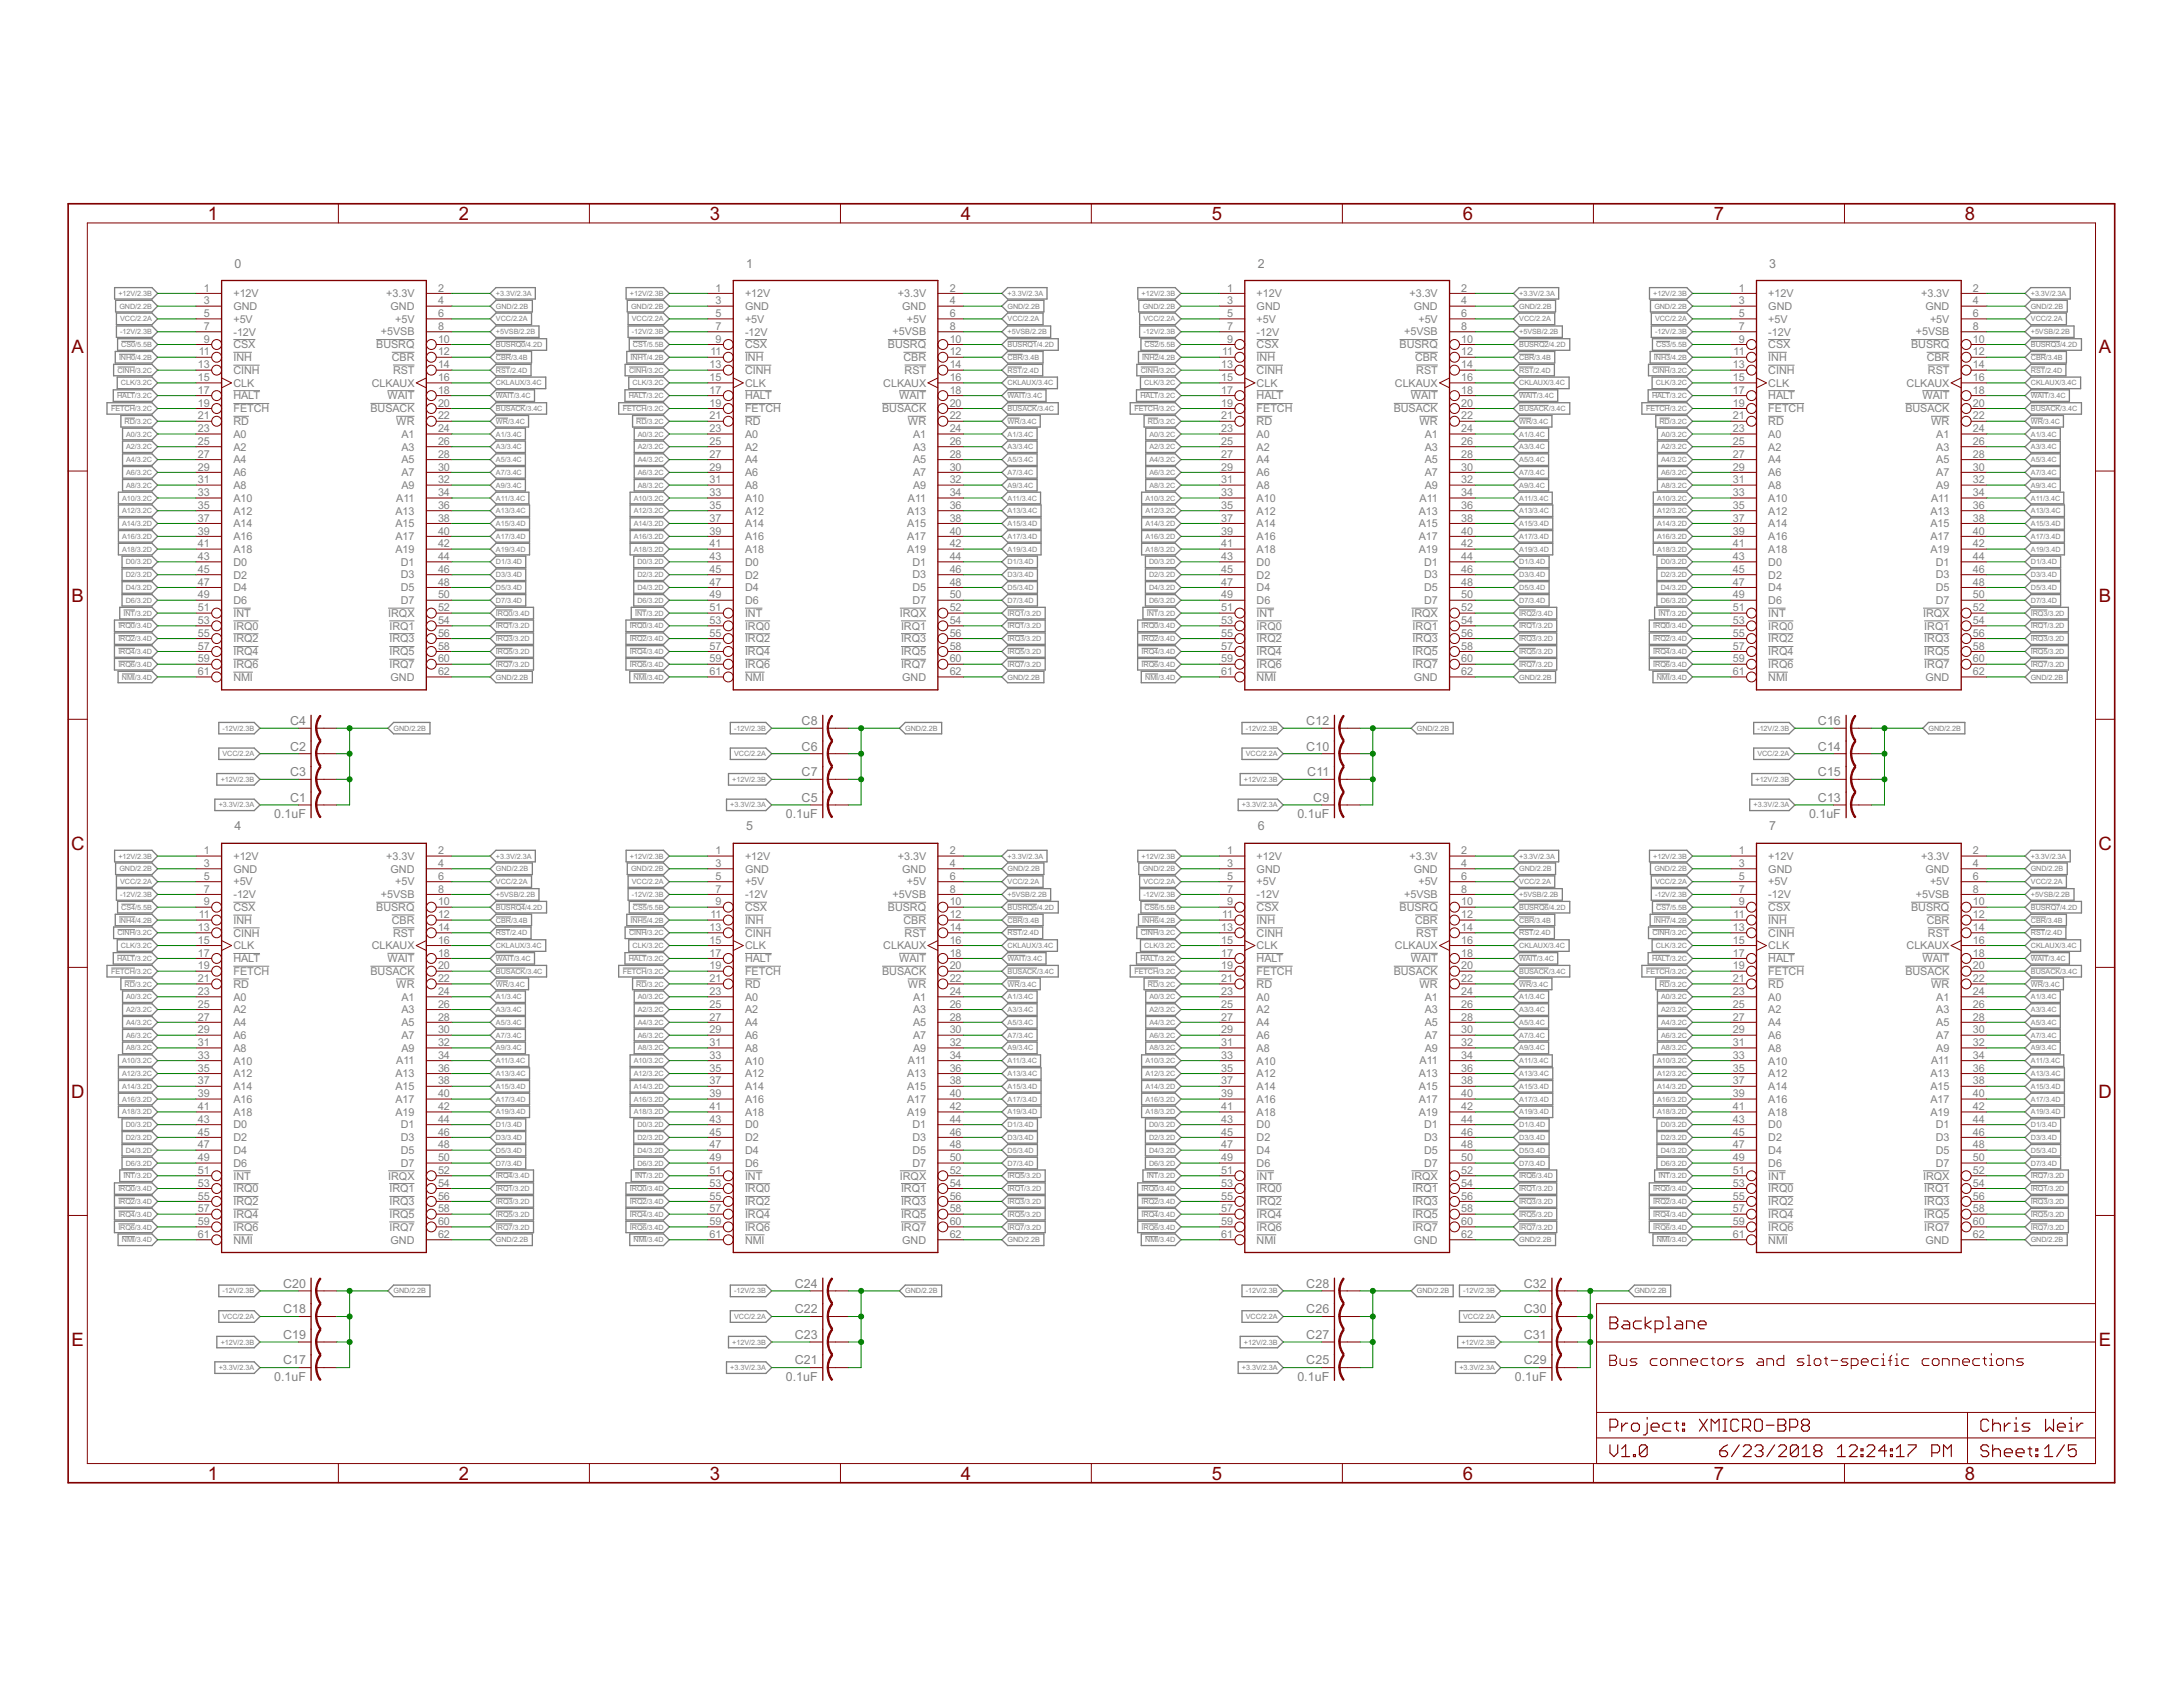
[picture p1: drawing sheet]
<svg xmlns="http://www.w3.org/2000/svg" width="279mm" height="216mm" viewBox="0 0 279 216" stroke-linecap="round" stroke-linejoin="round" font-family="sans-serif">
<defs><g id="words">
<g font-size="2.6" fill="#800000">
<text x="26.6" y="28.1">1</text>
<text x="58.7" y="28.1">2</text>
<text x="90.8" y="28.1">3</text>
<text x="123" y="28.1">4</text>
<text x="155.1" y="28.1">5</text>
<text x="187.2" y="28.1">6</text>
<text x="219.3" y="28.1">7</text>
<text x="251.5" y="28.1">8</text>
<text x="9.2" y="45.2">A</text>
<text x="268.6" y="45.2">A</text>
<text x="9.2" y="77">B</text>
<text x="268.6" y="77">B</text>
<text x="9.1" y="108.7">C</text>
<text x="268.6" y="108.7">C</text>
<text x="9.1" y="140.5">D</text>
<text x="268.6" y="140.5">D</text>
<text x="9.2" y="172.3">E</text>
<text x="268.6" y="172.3">E</text>
<text x="26.6" y="189.4">1</text>
<text x="58.7" y="189.4">2</text>
<text x="90.8" y="189.4">3</text>
<text x="123" y="189.4">4</text>
<text x="155.1" y="189.4">5</text>
<text x="187.2" y="189.4">6</text>
<text x="219.3" y="189.4">7</text>
<text x="251.5" y="189.4">8</text>
</g>
<g font-size="1.8" fill="#808080">
<text x="30" y="34.3">0</text>
<text x="95.5" y="34.3">1</text>
<text x="161" y="34.3">2</text>
<text x="226.5" y="34.3">3</text>
<text x="37.1" y="92.8">C4</text>
<text x="102.6" y="92.8">C8</text>
<text x="167.2" y="92.8">C12</text>
<text x="232.7" y="92.8">C16</text>
<text x="37.1" y="96.1">C2</text>
<text x="37.1" y="99.3">C3</text>
<text x="102.6" y="96.1">C6</text>
<text x="102.6" y="99.3">C7</text>
<text x="167.2" y="96.1">C10</text>
<text x="167.3" y="99.3">C11</text>
<text x="232.7" y="96.1">C14</text>
<text x="232.7" y="99.3">C15</text>
<text x="30" y="106.3">4</text>
<text x="35.1" y="104.7">0.1uF</text>
<text x="37.1" y="102.6">C1</text>
<text x="95.5" y="106.3">5</text>
<text x="100.6" y="104.7">0.1uF</text>
<text x="102.6" y="102.6">C5</text>
<text x="161" y="106.3">6</text>
<text x="166.1" y="104.7">0.1uF</text>
<text x="168.1" y="102.6">C9</text>
<text x="226.5" y="106.3">7</text>
<text x="231.5" y="104.7">0.1uF</text>
<text x="232.7" y="102.6">C13</text>
<text x="36.2" y="164.8">C20</text>
<text x="101.7" y="164.8">C24</text>
<text x="167.2" y="164.8">C28</text>
<text x="195" y="164.8">C32</text>
<text x="36.2" y="168.1">C18</text>
<text x="36.2" y="171.3">C19</text>
<text x="101.7" y="168.1">C22</text>
<text x="101.7" y="171.3">C23</text>
<text x="167.2" y="168.1">C26</text>
<text x="167.2" y="171.3">C27</text>
<text x="195" y="168.1">C30</text>
<text x="195" y="171.3">C31</text>
<text x="35.1" y="176.7">0.1uF</text>
<text x="36.2" y="174.6">C17</text>
<text x="100.6" y="176.7">0.1uF</text>
<text x="101.7" y="174.6">C21</text>
<text x="166.1" y="176.7">0.1uF</text>
<text x="167.2" y="174.6">C25</text>
<text x="193.9" y="176.7">0.1uF</text>
<text x="195" y="174.6">C29</text>
</g>
<g font-size="1.5" fill="#808080">
<text x="26.1" y="37.3">1</text>
<text x="26.1" y="38.9">3</text>
<text x="26.1" y="40.6">5</text>
<text x="29.9" y="38">+12V</text>
<text x="29.9" y="39.7">GND</text>
<text x="29.9" y="41.3">+5V</text>
<text x="49.4" y="38">+3.3V</text>
<text x="50" y="39.7">GND</text>
<text x="50.6" y="41.3">+5V</text>
<text x="56.1" y="40.6">6</text>
<text x="56.1" y="38.9">4</text>
<text x="56.1" y="37.3">2</text>
<text x="91.6" y="37.3">1</text>
<text x="91.6" y="38.9">3</text>
<text x="91.6" y="40.6">5</text>
<text x="95.4" y="38">+12V</text>
<text x="95.4" y="39.7">GND</text>
<text x="95.4" y="41.3">+5V</text>
<text x="114.9" y="38">+3.3V</text>
<text x="115.5" y="39.7">GND</text>
<text x="116.1" y="41.3">+5V</text>
<text x="121.5" y="40.6">6</text>
<text x="121.5" y="38.9">4</text>
<text x="121.5" y="37.3">2</text>
<text x="157.1" y="37.3">1</text>
<text x="157.1" y="38.9">3</text>
<text x="157.1" y="40.6">5</text>
<text x="160.8" y="38">+12V</text>
<text x="160.8" y="39.7">GND</text>
<text x="160.8" y="41.3">+5V</text>
<text x="180.4" y="38">+3.3V</text>
<text x="180.9" y="39.7">GND</text>
<text x="181.5" y="41.3">+5V</text>
<text x="187" y="40.6">6</text>
<text x="187" y="38.9">4</text>
<text x="187" y="37.3">2</text>
<text x="222.5" y="37.3">1</text>
<text x="222.5" y="38.9">3</text>
<text x="222.5" y="40.6">5</text>
<text x="226.3" y="38">+12V</text>
<text x="226.3" y="39.7">GND</text>
<text x="226.3" y="41.3">+5V</text>
<text x="245.9" y="38">+3.3V</text>
<text x="246.4" y="39.7">GND</text>
<text x="247" y="41.3">+5V</text>
<text x="252.5" y="40.6">6</text>
<text x="252.5" y="38.9">4</text>
<text x="252.5" y="37.3">2</text>
<text x="25.3" y="47.1">13</text>
<text x="25.4" y="45.5">11</text>
<text x="26.1" y="42.2">7</text>
<text x="26.1" y="43.9">9</text>
<text x="29.9" y="42.9">-12V</text>
<text x="29.9" y="44.6">CSX</text>
<text x="29.9" y="46.2">INH</text>
<text x="29.9" y="47.9">CINH</text>
<text x="48.2" y="44.6">BUSRQ</text>
<text x="48.8" y="42.9">+5VSB</text>
<text x="50.2" y="46.2">CBR</text>
<text x="50.3" y="47.8">RST</text>
<text x="56.1" y="42.2">8</text>
<text x="56.1" y="43.9">10</text>
<text x="56.1" y="45.5">12</text>
<text x="56.1" y="47.1">14</text>
<text x="90.8" y="47.1">13</text>
<text x="90.9" y="45.5">11</text>
<text x="91.6" y="42.2">7</text>
<text x="91.6" y="43.9">9</text>
<text x="95.4" y="42.9">-12V</text>
<text x="95.4" y="44.6">CSX</text>
<text x="95.4" y="46.2">INH</text>
<text x="95.4" y="47.9">CINH</text>
<text x="113.6" y="44.6">BUSRQ</text>
<text x="114.2" y="42.9">+5VSB</text>
<text x="115.6" y="46.2">CBR</text>
<text x="115.8" y="47.8">RST</text>
<text x="121.5" y="42.2">8</text>
<text x="121.5" y="43.9">10</text>
<text x="121.5" y="45.5">12</text>
<text x="121.5" y="47.1">14</text>
<text x="156.3" y="47.1">13</text>
<text x="156.4" y="45.5">11</text>
<text x="157.1" y="42.2">7</text>
<text x="157.1" y="43.9">9</text>
<text x="160.8" y="42.9">-12V</text>
<text x="160.8" y="44.6">CSX</text>
<text x="160.8" y="46.2">INH</text>
<text x="160.8" y="47.9">CINH</text>
<text x="179.1" y="44.6">BUSRQ</text>
<text x="179.7" y="42.9">+5VSB</text>
<text x="181.1" y="46.2">CBR</text>
<text x="181.3" y="47.8">RST</text>
<text x="187" y="42.2">8</text>
<text x="187" y="43.9">10</text>
<text x="187" y="45.5">12</text>
<text x="187" y="47.1">14</text>
<text x="221.8" y="47.1">13</text>
<text x="221.9" y="45.5">11</text>
<text x="222.5" y="42.2">7</text>
<text x="222.5" y="43.9">9</text>
<text x="226.3" y="42.9">-12V</text>
<text x="226.3" y="44.6">CSX</text>
<text x="226.3" y="46.2">INH</text>
<text x="226.3" y="47.9">CINH</text>
<text x="244.6" y="44.6">BUSRQ</text>
<text x="245.2" y="42.9">+5VSB</text>
<text x="246.6" y="46.2">CBR</text>
<text x="246.7" y="47.8">RST</text>
<text x="252.5" y="42.2">8</text>
<text x="252.5" y="43.9">10</text>
<text x="252.5" y="45.5">12</text>
<text x="252.5" y="47.1">14</text>
<text x="25.3" y="48.8">15</text>
<text x="25.3" y="52">19</text>
<text x="25.3" y="50.4">17</text>
<text x="25.3" y="53.7">21</text>
<text x="29.9" y="49.5">CLK</text>
<text x="29.9" y="52.8">FETCH</text>
<text x="29.9" y="51.1">HALT</text>
<text x="47.4" y="52.8">BUSACK</text>
<text x="47.6" y="49.5">CLKAUX</text>
<text x="49.6" y="51.1">WAIT</text>
<text x="56.1" y="48.8">16</text>
<text x="56.1" y="53.7">22</text>
<text x="56.1" y="52">20</text>
<text x="56.1" y="50.4">18</text>
<text x="90.8" y="48.8">15</text>
<text x="90.8" y="52">19</text>
<text x="90.8" y="50.4">17</text>
<text x="90.8" y="53.7">21</text>
<text x="95.4" y="49.5">CLK</text>
<text x="95.4" y="52.8">FETCH</text>
<text x="95.4" y="51.1">HALT</text>
<text x="112.9" y="52.8">BUSACK</text>
<text x="113.1" y="49.5">CLKAUX</text>
<text x="115.1" y="51.1">WAIT</text>
<text x="121.5" y="48.8">16</text>
<text x="121.5" y="53.7">22</text>
<text x="121.5" y="52">20</text>
<text x="121.5" y="50.4">18</text>
<text x="156.3" y="48.8">15</text>
<text x="156.3" y="52">19</text>
<text x="156.3" y="50.4">17</text>
<text x="156.3" y="53.7">21</text>
<text x="160.8" y="49.5">CLK</text>
<text x="160.8" y="52.8">FETCH</text>
<text x="160.8" y="51.1">HALT</text>
<text x="178.4" y="52.8">BUSACK</text>
<text x="178.5" y="49.5">CLKAUX</text>
<text x="180.6" y="51.1">WAIT</text>
<text x="187" y="48.8">16</text>
<text x="187" y="53.7">22</text>
<text x="187" y="52">20</text>
<text x="187" y="50.4">18</text>
<text x="221.8" y="48.8">15</text>
<text x="221.8" y="52">19</text>
<text x="221.8" y="50.4">17</text>
<text x="221.8" y="53.7">21</text>
<text x="226.3" y="49.5">CLK</text>
<text x="226.3" y="52.8">FETCH</text>
<text x="226.3" y="51.1">HALT</text>
<text x="243.9" y="52.8">BUSACK</text>
<text x="244" y="49.5">CLKAUX</text>
<text x="246.1" y="51.1">WAIT</text>
<text x="252.5" y="48.8">16</text>
<text x="252.5" y="53.7">22</text>
<text x="252.5" y="52">20</text>
<text x="252.5" y="50.4">18</text>
<text x="25.3" y="55.3">23</text>
<text x="25.3" y="57">25</text>
<text x="25.3" y="58.6">27</text>
<text x="29.9" y="56">A0</text>
<text x="29.9" y="57.7">A2</text>
<text x="29.9" y="59.3">A4</text>
<text x="29.9" y="54.4">RD</text>
<text x="50.7" y="54.4">WR</text>
<text x="51.4" y="56">A1</text>
<text x="51.4" y="57.7">A3</text>
<text x="51.4" y="59.3">A5</text>
<text x="56.1" y="55.3">24</text>
<text x="56.1" y="57">26</text>
<text x="56.1" y="58.6">28</text>
<text x="90.8" y="55.3">23</text>
<text x="90.8" y="57">25</text>
<text x="90.8" y="58.6">27</text>
<text x="95.4" y="56">A0</text>
<text x="95.4" y="57.7">A2</text>
<text x="95.4" y="59.3">A4</text>
<text x="95.4" y="54.4">RD</text>
<text x="116.2" y="54.4">WR</text>
<text x="116.9" y="56">A1</text>
<text x="116.9" y="57.7">A3</text>
<text x="116.9" y="59.3">A5</text>
<text x="121.5" y="55.3">24</text>
<text x="121.5" y="57">26</text>
<text x="121.5" y="58.6">28</text>
<text x="156.3" y="55.3">23</text>
<text x="156.3" y="57">25</text>
<text x="156.3" y="58.6">27</text>
<text x="160.8" y="56">A0</text>
<text x="160.8" y="57.7">A2</text>
<text x="160.8" y="59.3">A4</text>
<text x="160.8" y="54.4">RD</text>
<text x="181.7" y="54.4">WR</text>
<text x="182.3" y="56">A1</text>
<text x="182.3" y="57.7">A3</text>
<text x="182.3" y="59.3">A5</text>
<text x="187" y="55.3">24</text>
<text x="187" y="57">26</text>
<text x="187" y="58.6">28</text>
<text x="221.8" y="55.3">23</text>
<text x="221.8" y="57">25</text>
<text x="221.8" y="58.6">27</text>
<text x="226.3" y="56">A0</text>
<text x="226.3" y="57.7">A2</text>
<text x="226.3" y="59.3">A4</text>
<text x="226.3" y="54.4">RD</text>
<text x="247.2" y="54.4">WR</text>
<text x="247.8" y="56">A1</text>
<text x="247.8" y="57.7">A3</text>
<text x="247.8" y="59.3">A5</text>
<text x="252.5" y="55.3">24</text>
<text x="252.5" y="57">26</text>
<text x="252.5" y="58.6">28</text>
<text x="25.3" y="60.2">29</text>
<text x="25.3" y="61.9">31</text>
<text x="25.3" y="63.5">33</text>
<text x="25.3" y="65.1">35</text>
<text x="29.9" y="60.9">A6</text>
<text x="29.9" y="62.6">A8</text>
<text x="29.9" y="64.2">A10</text>
<text x="29.9" y="65.9">A12</text>
<text x="50.6" y="65.8">A13</text>
<text x="50.7" y="64.2">A11</text>
<text x="51.4" y="60.9">A7</text>
<text x="51.4" y="62.6">A9</text>
<text x="56.1" y="60.2">30</text>
<text x="56.1" y="61.9">32</text>
<text x="56.1" y="63.5">34</text>
<text x="56.1" y="65.1">36</text>
<text x="90.8" y="60.2">29</text>
<text x="90.8" y="61.9">31</text>
<text x="90.8" y="63.5">33</text>
<text x="90.8" y="65.1">35</text>
<text x="95.4" y="60.9">A6</text>
<text x="95.4" y="62.6">A8</text>
<text x="95.4" y="64.2">A10</text>
<text x="95.4" y="65.9">A12</text>
<text x="116.1" y="65.8">A13</text>
<text x="116.2" y="64.2">A11</text>
<text x="116.9" y="60.9">A7</text>
<text x="116.9" y="62.6">A9</text>
<text x="121.5" y="60.2">30</text>
<text x="121.5" y="61.9">32</text>
<text x="121.5" y="63.5">34</text>
<text x="121.5" y="65.1">36</text>
<text x="156.3" y="60.2">29</text>
<text x="156.3" y="61.9">31</text>
<text x="156.3" y="63.5">33</text>
<text x="156.3" y="65.1">35</text>
<text x="160.8" y="60.9">A6</text>
<text x="160.8" y="62.6">A8</text>
<text x="160.8" y="64.2">A10</text>
<text x="160.8" y="65.9">A12</text>
<text x="181.6" y="65.8">A13</text>
<text x="181.7" y="64.2">A11</text>
<text x="182.3" y="60.9">A7</text>
<text x="182.3" y="62.6">A9</text>
<text x="187" y="60.2">30</text>
<text x="187" y="61.9">32</text>
<text x="187" y="63.5">34</text>
<text x="187" y="65.1">36</text>
<text x="221.8" y="60.2">29</text>
<text x="221.8" y="61.9">31</text>
<text x="221.8" y="63.5">33</text>
<text x="221.8" y="65.1">35</text>
<text x="226.3" y="60.9">A6</text>
<text x="226.3" y="62.6">A8</text>
<text x="226.3" y="64.2">A10</text>
<text x="226.3" y="65.9">A12</text>
<text x="247.1" y="65.8">A13</text>
<text x="247.2" y="64.2">A11</text>
<text x="247.8" y="60.9">A7</text>
<text x="247.8" y="62.6">A9</text>
<text x="252.5" y="60.2">30</text>
<text x="252.5" y="61.9">32</text>
<text x="252.5" y="63.5">34</text>
<text x="252.5" y="65.1">36</text>
<text x="25.3" y="71.7">43</text>
<text x="25.3" y="66.8">37</text>
<text x="25.3" y="70">41</text>
<text x="25.3" y="68.4">39</text>
<text x="29.9" y="67.5">A14</text>
<text x="29.9" y="70.8">A18</text>
<text x="29.9" y="69.1">A16</text>
<text x="50.6" y="67.5">A15</text>
<text x="50.6" y="69.1">A17</text>
<text x="50.6" y="70.8">A19</text>
<text x="56.1" y="71.7">44</text>
<text x="56.1" y="66.8">38</text>
<text x="56.1" y="68.4">40</text>
<text x="56.1" y="70">42</text>
<text x="90.8" y="71.7">43</text>
<text x="90.8" y="66.8">37</text>
<text x="90.8" y="70">41</text>
<text x="90.8" y="68.4">39</text>
<text x="95.4" y="67.5">A14</text>
<text x="95.4" y="70.8">A18</text>
<text x="95.4" y="69.1">A16</text>
<text x="116.1" y="67.5">A15</text>
<text x="116.1" y="69.1">A17</text>
<text x="116.1" y="70.8">A19</text>
<text x="121.5" y="71.7">44</text>
<text x="121.5" y="66.8">38</text>
<text x="121.5" y="68.4">40</text>
<text x="121.5" y="70">42</text>
<text x="156.3" y="71.7">43</text>
<text x="156.3" y="66.8">37</text>
<text x="156.3" y="70">41</text>
<text x="156.3" y="68.4">39</text>
<text x="160.8" y="67.5">A14</text>
<text x="160.8" y="70.8">A18</text>
<text x="160.8" y="69.1">A16</text>
<text x="181.6" y="67.5">A15</text>
<text x="181.6" y="69.1">A17</text>
<text x="181.6" y="70.8">A19</text>
<text x="187" y="71.7">44</text>
<text x="187" y="66.8">38</text>
<text x="187" y="68.4">40</text>
<text x="187" y="70">42</text>
<text x="221.8" y="71.7">43</text>
<text x="221.8" y="66.8">37</text>
<text x="221.8" y="70">41</text>
<text x="221.8" y="68.4">39</text>
<text x="226.3" y="67.5">A14</text>
<text x="226.3" y="70.8">A18</text>
<text x="226.3" y="69.1">A16</text>
<text x="247.1" y="67.5">A15</text>
<text x="247.1" y="69.1">A17</text>
<text x="247.1" y="70.8">A19</text>
<text x="252.5" y="71.7">44</text>
<text x="252.5" y="66.8">38</text>
<text x="252.5" y="68.4">40</text>
<text x="252.5" y="70">42</text>
<text x="25.3" y="73.3">45</text>
<text x="25.3" y="75">47</text>
<text x="25.3" y="76.6">49</text>
<text x="29.9" y="72.4">D0</text>
<text x="29.9" y="74">D2</text>
<text x="29.9" y="75.7">D4</text>
<text x="29.9" y="77.3">D6</text>
<text x="51.3" y="72.4">D1</text>
<text x="51.3" y="74">D3</text>
<text x="51.3" y="75.7">D5</text>
<text x="51.3" y="77.3">D7</text>
<text x="56.1" y="73.3">46</text>
<text x="56.1" y="75">48</text>
<text x="56.1" y="76.6">50</text>
<text x="90.8" y="73.3">45</text>
<text x="90.8" y="75">47</text>
<text x="90.8" y="76.6">49</text>
<text x="95.4" y="72.4">D0</text>
<text x="95.4" y="74">D2</text>
<text x="95.4" y="75.7">D4</text>
<text x="95.4" y="77.3">D6</text>
<text x="116.8" y="72.4">D1</text>
<text x="116.8" y="74">D3</text>
<text x="116.8" y="75.7">D5</text>
<text x="116.8" y="77.3">D7</text>
<text x="121.5" y="73.3">46</text>
<text x="121.5" y="75">48</text>
<text x="121.5" y="76.6">50</text>
<text x="156.3" y="73.3">45</text>
<text x="156.3" y="75">47</text>
<text x="156.3" y="76.6">49</text>
<text x="160.8" y="72.4">D0</text>
<text x="160.8" y="74">D2</text>
<text x="160.8" y="75.7">D4</text>
<text x="160.8" y="77.3">D6</text>
<text x="182.3" y="72.4">D1</text>
<text x="182.3" y="74">D3</text>
<text x="182.3" y="75.7">D5</text>
<text x="182.3" y="77.3">D7</text>
<text x="187" y="73.3">46</text>
<text x="187" y="75">48</text>
<text x="187" y="76.6">50</text>
<text x="221.8" y="73.3">45</text>
<text x="221.8" y="75">47</text>
<text x="221.8" y="76.6">49</text>
<text x="226.3" y="72.4">D0</text>
<text x="226.3" y="74">D2</text>
<text x="226.3" y="75.7">D4</text>
<text x="226.3" y="77.3">D6</text>
<text x="247.7" y="72.4">D1</text>
<text x="247.7" y="74">D3</text>
<text x="247.7" y="75.7">D5</text>
<text x="247.7" y="77.3">D7</text>
<text x="252.5" y="73.3">46</text>
<text x="252.5" y="75">48</text>
<text x="252.5" y="76.6">50</text>
<text x="25.3" y="78.2">51</text>
<text x="25.3" y="83.1">57</text>
<text x="25.3" y="81.5">55</text>
<text x="25.3" y="79.9">53</text>
<text x="29.9" y="79">INT</text>
<text x="29.9" y="83.9">IRQ4</text>
<text x="29.9" y="82.2">IRQ2</text>
<text x="29.9" y="80.6">IRQ0</text>
<text x="49.7" y="78.9">IRQX</text>
<text x="49.8" y="83.9">IRQ5</text>
<text x="49.8" y="82.2">IRQ3</text>
<text x="49.8" y="80.6">IRQ1</text>
<text x="56.1" y="78.2">52</text>
<text x="56.1" y="83.1">58</text>
<text x="56.1" y="81.5">56</text>
<text x="56.1" y="79.9">54</text>
<text x="90.8" y="78.2">51</text>
<text x="90.8" y="83.1">57</text>
<text x="90.8" y="81.5">55</text>
<text x="90.8" y="79.9">53</text>
<text x="95.4" y="79">INT</text>
<text x="95.4" y="83.9">IRQ4</text>
<text x="95.4" y="82.2">IRQ2</text>
<text x="95.4" y="80.6">IRQ0</text>
<text x="115.2" y="78.9">IRQX</text>
<text x="115.3" y="83.9">IRQ5</text>
<text x="115.3" y="82.2">IRQ3</text>
<text x="115.3" y="80.6">IRQ1</text>
<text x="121.5" y="78.2">52</text>
<text x="121.5" y="83.1">58</text>
<text x="121.5" y="81.5">56</text>
<text x="121.5" y="79.9">54</text>
<text x="156.3" y="78.2">51</text>
<text x="156.3" y="83.1">57</text>
<text x="156.3" y="81.5">55</text>
<text x="156.3" y="79.9">53</text>
<text x="160.8" y="79">INT</text>
<text x="160.8" y="83.9">IRQ4</text>
<text x="160.8" y="82.2">IRQ2</text>
<text x="160.8" y="80.6">IRQ0</text>
<text x="180.7" y="78.9">IRQX</text>
<text x="180.8" y="83.9">IRQ5</text>
<text x="180.8" y="82.2">IRQ3</text>
<text x="180.8" y="80.6">IRQ1</text>
<text x="187" y="78.2">52</text>
<text x="187" y="83.1">58</text>
<text x="187" y="81.5">56</text>
<text x="187" y="79.9">54</text>
<text x="221.8" y="78.2">51</text>
<text x="221.8" y="83.1">57</text>
<text x="221.8" y="81.5">55</text>
<text x="221.8" y="79.9">53</text>
<text x="226.3" y="79">INT</text>
<text x="226.3" y="83.9">IRQ4</text>
<text x="226.3" y="82.2">IRQ2</text>
<text x="226.3" y="80.6">IRQ0</text>
<text x="246.1" y="78.9">IRQX</text>
<text x="246.3" y="83.9">IRQ5</text>
<text x="246.3" y="82.2">IRQ3</text>
<text x="246.3" y="80.6">IRQ1</text>
<text x="252.5" y="78.2">52</text>
<text x="252.5" y="83.1">58</text>
<text x="252.5" y="81.5">56</text>
<text x="252.5" y="79.9">54</text>
<text x="25.3" y="84.8">59</text>
<text x="25.3" y="86.4">61</text>
<text x="29.9" y="85.5">IRQ6</text>
<text x="29.9" y="87.1">NMI</text>
<text x="49.8" y="85.5">IRQ7</text>
<text x="50" y="87.1">GND</text>
<text x="56.1" y="86.4">62</text>
<text x="56.1" y="84.8">60</text>
<text x="90.8" y="84.8">59</text>
<text x="90.8" y="86.4">61</text>
<text x="95.4" y="85.5">IRQ6</text>
<text x="95.4" y="87.1">NMI</text>
<text x="115.3" y="85.5">IRQ7</text>
<text x="115.5" y="87.1">GND</text>
<text x="121.5" y="86.4">62</text>
<text x="121.5" y="84.8">60</text>
<text x="156.3" y="84.8">59</text>
<text x="156.3" y="86.4">61</text>
<text x="160.8" y="85.5">IRQ6</text>
<text x="160.8" y="87.1">NMI</text>
<text x="180.8" y="85.5">IRQ7</text>
<text x="180.9" y="87.1">GND</text>
<text x="187" y="86.4">62</text>
<text x="187" y="84.8">60</text>
<text x="221.8" y="84.8">59</text>
<text x="221.8" y="86.4">61</text>
<text x="226.3" y="85.5">IRQ6</text>
<text x="226.3" y="87.1">NMI</text>
<text x="246.3" y="85.5">IRQ7</text>
<text x="246.4" y="87.1">GND</text>
<text x="252.5" y="86.4">62</text>
<text x="252.5" y="84.8">60</text>
<text x="26.1" y="109.3">1</text>
<text x="26.1" y="111">3</text>
<text x="26.1" y="112.6">5</text>
<text x="29.9" y="110">+12V</text>
<text x="29.9" y="111.7">GND</text>
<text x="29.9" y="113.3">+5V</text>
<text x="49.4" y="110">+3.3V</text>
<text x="50" y="111.7">GND</text>
<text x="50.6" y="113.3">+5V</text>
<text x="56.1" y="112.6">6</text>
<text x="56.1" y="111">4</text>
<text x="56.1" y="109.3">2</text>
<text x="91.6" y="109.3">1</text>
<text x="91.6" y="111">3</text>
<text x="91.6" y="112.6">5</text>
<text x="95.4" y="110">+12V</text>
<text x="95.4" y="111.7">GND</text>
<text x="95.4" y="113.3">+5V</text>
<text x="114.9" y="110">+3.3V</text>
<text x="115.5" y="111.7">GND</text>
<text x="116.1" y="113.3">+5V</text>
<text x="121.5" y="112.6">6</text>
<text x="121.5" y="111">4</text>
<text x="121.5" y="109.3">2</text>
<text x="157.1" y="109.3">1</text>
<text x="157.1" y="111">3</text>
<text x="157.1" y="112.6">5</text>
<text x="160.8" y="110">+12V</text>
<text x="160.8" y="111.7">GND</text>
<text x="160.8" y="113.3">+5V</text>
<text x="180.4" y="110">+3.3V</text>
<text x="180.9" y="111.7">GND</text>
<text x="181.5" y="113.3">+5V</text>
<text x="187" y="112.6">6</text>
<text x="187" y="111">4</text>
<text x="187" y="109.3">2</text>
<text x="222.5" y="109.3">1</text>
<text x="222.5" y="111">3</text>
<text x="222.5" y="112.6">5</text>
<text x="226.3" y="110">+12V</text>
<text x="226.3" y="111.7">GND</text>
<text x="226.3" y="113.3">+5V</text>
<text x="245.9" y="110">+3.3V</text>
<text x="246.4" y="111.7">GND</text>
<text x="247" y="113.3">+5V</text>
<text x="252.5" y="112.6">6</text>
<text x="252.5" y="111">4</text>
<text x="252.5" y="109.3">2</text>
<text x="25.3" y="119.1">13</text>
<text x="25.4" y="117.5">11</text>
<text x="26.1" y="114.2">7</text>
<text x="26.1" y="115.9">9</text>
<text x="29.9" y="115">-12V</text>
<text x="29.9" y="116.6">CSX</text>
<text x="29.9" y="118.2">INH</text>
<text x="29.9" y="119.9">CINH</text>
<text x="48.2" y="116.6">BUSRQ</text>
<text x="48.8" y="115">+5VSB</text>
<text x="50.2" y="118.2">CBR</text>
<text x="50.3" y="119.9">RST</text>
<text x="56.1" y="114.2">8</text>
<text x="56.1" y="115.9">10</text>
<text x="56.1" y="117.5">12</text>
<text x="56.1" y="119.1">14</text>
<text x="90.8" y="119.1">13</text>
<text x="90.9" y="117.5">11</text>
<text x="91.6" y="114.2">7</text>
<text x="91.6" y="115.9">9</text>
<text x="95.4" y="115">-12V</text>
<text x="95.4" y="116.6">CSX</text>
<text x="95.4" y="118.2">INH</text>
<text x="95.4" y="119.9">CINH</text>
<text x="113.6" y="116.6">BUSRQ</text>
<text x="114.2" y="115">+5VSB</text>
<text x="115.6" y="118.2">CBR</text>
<text x="115.8" y="119.9">RST</text>
<text x="121.5" y="114.2">8</text>
<text x="121.5" y="115.9">10</text>
<text x="121.5" y="117.5">12</text>
<text x="121.5" y="119.1">14</text>
<text x="156.3" y="119.1">13</text>
<text x="156.4" y="117.5">11</text>
<text x="157.1" y="114.2">7</text>
<text x="157.1" y="115.9">9</text>
<text x="160.8" y="115">-12V</text>
<text x="160.8" y="116.6">CSX</text>
<text x="160.8" y="118.2">INH</text>
<text x="160.8" y="119.9">CINH</text>
<text x="179.1" y="116.6">BUSRQ</text>
<text x="179.7" y="115">+5VSB</text>
<text x="181.1" y="118.2">CBR</text>
<text x="181.3" y="119.9">RST</text>
<text x="187" y="114.2">8</text>
<text x="187" y="115.9">10</text>
<text x="187" y="117.5">12</text>
<text x="187" y="119.1">14</text>
<text x="221.8" y="119.1">13</text>
<text x="221.9" y="117.5">11</text>
<text x="222.5" y="114.2">7</text>
<text x="222.5" y="115.9">9</text>
<text x="226.3" y="115">-12V</text>
<text x="226.3" y="116.6">CSX</text>
<text x="226.3" y="118.2">INH</text>
<text x="226.3" y="119.9">CINH</text>
<text x="244.6" y="116.6">BUSRQ</text>
<text x="245.2" y="115">+5VSB</text>
<text x="246.6" y="118.2">CBR</text>
<text x="246.7" y="119.9">RST</text>
<text x="252.5" y="114.2">8</text>
<text x="252.5" y="115.9">10</text>
<text x="252.5" y="117.5">12</text>
<text x="252.5" y="119.1">14</text>
<text x="25.3" y="120.8">15</text>
<text x="25.3" y="124.1">19</text>
<text x="25.3" y="122.4">17</text>
<text x="25.3" y="125.7">21</text>
<text x="29.9" y="121.5">CLK</text>
<text x="29.9" y="124.8">FETCH</text>
<text x="29.9" y="123.1">HALT</text>
<text x="47.4" y="124.8">BUSACK</text>
<text x="47.6" y="121.5">CLKAUX</text>
<text x="49.6" y="123.1">WAIT</text>
<text x="56.1" y="120.8">16</text>
<text x="56.1" y="125.7">22</text>
<text x="56.1" y="124.1">20</text>
<text x="56.1" y="122.4">18</text>
<text x="90.8" y="120.8">15</text>
<text x="90.8" y="124.1">19</text>
<text x="90.8" y="122.4">17</text>
<text x="90.8" y="125.7">21</text>
<text x="95.4" y="121.5">CLK</text>
<text x="95.4" y="124.8">FETCH</text>
<text x="95.4" y="123.1">HALT</text>
<text x="112.9" y="124.8">BUSACK</text>
<text x="113.1" y="121.5">CLKAUX</text>
<text x="115.1" y="123.1">WAIT</text>
<text x="121.5" y="120.8">16</text>
<text x="121.5" y="125.7">22</text>
<text x="121.5" y="124.1">20</text>
<text x="121.5" y="122.4">18</text>
<text x="156.3" y="120.8">15</text>
<text x="156.3" y="124.1">19</text>
<text x="156.3" y="122.4">17</text>
<text x="156.3" y="125.7">21</text>
<text x="160.8" y="121.5">CLK</text>
<text x="160.8" y="124.8">FETCH</text>
<text x="160.8" y="123.1">HALT</text>
<text x="178.4" y="124.8">BUSACK</text>
<text x="178.5" y="121.5">CLKAUX</text>
<text x="180.6" y="123.1">WAIT</text>
<text x="187" y="120.8">16</text>
<text x="187" y="125.7">22</text>
<text x="187" y="124.1">20</text>
<text x="187" y="122.4">18</text>
<text x="221.8" y="120.8">15</text>
<text x="221.8" y="124.1">19</text>
<text x="221.8" y="122.4">17</text>
<text x="221.8" y="125.7">21</text>
<text x="226.3" y="121.5">CLK</text>
<text x="226.3" y="124.8">FETCH</text>
<text x="226.3" y="123.1">HALT</text>
<text x="243.9" y="124.8">BUSACK</text>
<text x="244" y="121.5">CLKAUX</text>
<text x="246.1" y="123.1">WAIT</text>
<text x="252.5" y="120.8">16</text>
<text x="252.5" y="125.7">22</text>
<text x="252.5" y="124.1">20</text>
<text x="252.5" y="122.4">18</text>
<text x="25.3" y="127.3">23</text>
<text x="25.3" y="129">25</text>
<text x="25.3" y="130.6">27</text>
<text x="29.9" y="128.1">A0</text>
<text x="29.9" y="129.7">A2</text>
<text x="29.9" y="131.3">A4</text>
<text x="29.9" y="126.4">RD</text>
<text x="50.7" y="126.4">WR</text>
<text x="51.4" y="128">A1</text>
<text x="51.4" y="129.7">A3</text>
<text x="51.4" y="131.3">A5</text>
<text x="56.1" y="127.3">24</text>
<text x="56.1" y="129">26</text>
<text x="56.1" y="130.6">28</text>
<text x="90.8" y="127.3">23</text>
<text x="90.8" y="129">25</text>
<text x="90.8" y="130.6">27</text>
<text x="95.4" y="128.1">A0</text>
<text x="95.4" y="129.7">A2</text>
<text x="95.4" y="131.3">A4</text>
<text x="95.4" y="126.4">RD</text>
<text x="116.2" y="126.4">WR</text>
<text x="116.9" y="128">A1</text>
<text x="116.9" y="129.7">A3</text>
<text x="116.9" y="131.3">A5</text>
<text x="121.5" y="127.3">24</text>
<text x="121.5" y="129">26</text>
<text x="121.5" y="130.6">28</text>
<text x="156.3" y="127.3">23</text>
<text x="156.3" y="129">25</text>
<text x="156.3" y="130.6">27</text>
<text x="160.8" y="128.1">A0</text>
<text x="160.8" y="129.7">A2</text>
<text x="160.8" y="131.3">A4</text>
<text x="160.8" y="126.4">RD</text>
<text x="181.7" y="126.4">WR</text>
<text x="182.3" y="128">A1</text>
<text x="182.3" y="129.7">A3</text>
<text x="182.3" y="131.3">A5</text>
<text x="187" y="127.3">24</text>
<text x="187" y="129">26</text>
<text x="187" y="130.6">28</text>
<text x="221.8" y="127.3">23</text>
<text x="221.8" y="129">25</text>
<text x="221.8" y="130.6">27</text>
<text x="226.3" y="128.1">A0</text>
<text x="226.3" y="129.7">A2</text>
<text x="226.3" y="131.3">A4</text>
<text x="226.3" y="126.4">RD</text>
<text x="247.2" y="126.4">WR</text>
<text x="247.8" y="128">A1</text>
<text x="247.8" y="129.7">A3</text>
<text x="247.8" y="131.3">A5</text>
<text x="252.5" y="127.3">24</text>
<text x="252.5" y="129">26</text>
<text x="252.5" y="130.6">28</text>
<text x="25.3" y="132.2">29</text>
<text x="25.3" y="133.9">31</text>
<text x="25.3" y="135.5">33</text>
<text x="25.3" y="137.2">35</text>
<text x="29.9" y="133">A6</text>
<text x="29.9" y="134.6">A8</text>
<text x="29.9" y="136.2">A10</text>
<text x="29.9" y="137.9">A12</text>
<text x="50.6" y="137.9">A13</text>
<text x="50.7" y="136.2">A11</text>
<text x="51.4" y="133">A7</text>
<text x="51.4" y="134.6">A9</text>
<text x="56.1" y="132.2">30</text>
<text x="56.1" y="133.9">32</text>
<text x="56.1" y="135.5">34</text>
<text x="56.1" y="137.2">36</text>
<text x="90.8" y="132.2">29</text>
<text x="90.8" y="133.9">31</text>
<text x="90.8" y="135.5">33</text>
<text x="90.8" y="137.2">35</text>
<text x="95.4" y="133">A6</text>
<text x="95.4" y="134.6">A8</text>
<text x="95.4" y="136.2">A10</text>
<text x="95.4" y="137.9">A12</text>
<text x="116.1" y="137.9">A13</text>
<text x="116.2" y="136.2">A11</text>
<text x="116.9" y="133">A7</text>
<text x="116.9" y="134.6">A9</text>
<text x="121.5" y="132.2">30</text>
<text x="121.5" y="133.9">32</text>
<text x="121.5" y="135.5">34</text>
<text x="121.5" y="137.2">36</text>
<text x="156.3" y="132.2">29</text>
<text x="156.3" y="133.9">31</text>
<text x="156.3" y="135.5">33</text>
<text x="156.3" y="137.2">35</text>
<text x="160.8" y="133">A6</text>
<text x="160.8" y="134.6">A8</text>
<text x="160.8" y="136.2">A10</text>
<text x="160.8" y="137.9">A12</text>
<text x="181.6" y="137.9">A13</text>
<text x="181.7" y="136.2">A11</text>
<text x="182.3" y="133">A7</text>
<text x="182.3" y="134.6">A9</text>
<text x="187" y="132.2">30</text>
<text x="187" y="133.9">32</text>
<text x="187" y="135.5">34</text>
<text x="187" y="137.2">36</text>
<text x="221.8" y="132.2">29</text>
<text x="221.8" y="133.9">31</text>
<text x="221.8" y="135.5">33</text>
<text x="221.8" y="137.2">35</text>
<text x="226.3" y="133">A6</text>
<text x="226.3" y="134.6">A8</text>
<text x="226.3" y="136.2">A10</text>
<text x="226.3" y="137.9">A12</text>
<text x="247.1" y="137.9">A13</text>
<text x="247.2" y="136.2">A11</text>
<text x="247.8" y="133">A7</text>
<text x="247.8" y="134.6">A9</text>
<text x="252.5" y="132.2">30</text>
<text x="252.5" y="133.9">32</text>
<text x="252.5" y="135.5">34</text>
<text x="252.5" y="137.2">36</text>
<text x="25.3" y="143.7">43</text>
<text x="25.3" y="138.8">37</text>
<text x="25.3" y="142.1">41</text>
<text x="25.3" y="140.4">39</text>
<text x="29.9" y="139.5">A14</text>
<text x="29.9" y="142.8">A18</text>
<text x="29.9" y="141.1">A16</text>
<text x="50.6" y="139.5">A15</text>
<text x="50.6" y="141.1">A17</text>
<text x="50.6" y="142.8">A19</text>
<text x="56.1" y="143.7">44</text>
<text x="56.1" y="138.8">38</text>
<text x="56.1" y="140.4">40</text>
<text x="56.1" y="142.1">42</text>
<text x="90.8" y="143.7">43</text>
<text x="90.8" y="138.8">37</text>
<text x="90.8" y="142.1">41</text>
<text x="90.8" y="140.4">39</text>
<text x="95.4" y="139.5">A14</text>
<text x="95.4" y="142.8">A18</text>
<text x="95.4" y="141.1">A16</text>
<text x="116.1" y="139.5">A15</text>
<text x="116.1" y="141.1">A17</text>
<text x="116.1" y="142.8">A19</text>
<text x="121.5" y="143.7">44</text>
<text x="121.5" y="138.8">38</text>
<text x="121.5" y="140.4">40</text>
<text x="121.5" y="142.1">42</text>
<text x="156.3" y="143.7">43</text>
<text x="156.3" y="138.8">37</text>
<text x="156.3" y="142.1">41</text>
<text x="156.3" y="140.4">39</text>
<text x="160.8" y="139.5">A14</text>
<text x="160.8" y="142.8">A18</text>
<text x="160.8" y="141.1">A16</text>
<text x="181.6" y="139.5">A15</text>
<text x="181.6" y="141.1">A17</text>
<text x="181.6" y="142.8">A19</text>
<text x="187" y="143.7">44</text>
<text x="187" y="138.8">38</text>
<text x="187" y="140.4">40</text>
<text x="187" y="142.1">42</text>
<text x="221.8" y="143.7">43</text>
<text x="221.8" y="138.8">37</text>
<text x="221.8" y="142.1">41</text>
<text x="221.8" y="140.4">39</text>
<text x="226.3" y="139.5">A14</text>
<text x="226.3" y="142.8">A18</text>
<text x="226.3" y="141.1">A16</text>
<text x="247.1" y="139.5">A15</text>
<text x="247.1" y="141.1">A17</text>
<text x="247.1" y="142.8">A19</text>
<text x="252.5" y="143.7">44</text>
<text x="252.5" y="138.8">38</text>
<text x="252.5" y="140.4">40</text>
<text x="252.5" y="142.1">42</text>
<text x="25.3" y="145.3">45</text>
<text x="25.3" y="147">47</text>
<text x="25.3" y="148.6">49</text>
<text x="29.9" y="144.4">D0</text>
<text x="29.9" y="146.1">D2</text>
<text x="29.9" y="147.7">D4</text>
<text x="29.9" y="149.3">D6</text>
<text x="51.3" y="144.4">D1</text>
<text x="51.3" y="146">D3</text>
<text x="51.3" y="147.7">D5</text>
<text x="51.3" y="149.3">D7</text>
<text x="56.1" y="145.3">46</text>
<text x="56.1" y="147">48</text>
<text x="56.1" y="148.6">50</text>
<text x="90.8" y="145.3">45</text>
<text x="90.8" y="147">47</text>
<text x="90.8" y="148.6">49</text>
<text x="95.4" y="144.4">D0</text>
<text x="95.4" y="146.1">D2</text>
<text x="95.4" y="147.7">D4</text>
<text x="95.4" y="149.3">D6</text>
<text x="116.8" y="144.4">D1</text>
<text x="116.8" y="146">D3</text>
<text x="116.8" y="147.7">D5</text>
<text x="116.8" y="149.3">D7</text>
<text x="121.5" y="145.3">46</text>
<text x="121.5" y="147">48</text>
<text x="121.5" y="148.6">50</text>
<text x="156.3" y="145.3">45</text>
<text x="156.3" y="147">47</text>
<text x="156.3" y="148.6">49</text>
<text x="160.8" y="144.4">D0</text>
<text x="160.8" y="146.1">D2</text>
<text x="160.8" y="147.7">D4</text>
<text x="160.8" y="149.3">D6</text>
<text x="182.3" y="144.4">D1</text>
<text x="182.3" y="146">D3</text>
<text x="182.3" y="147.7">D5</text>
<text x="182.3" y="149.3">D7</text>
<text x="187" y="145.3">46</text>
<text x="187" y="147">48</text>
<text x="187" y="148.6">50</text>
<text x="221.8" y="145.3">45</text>
<text x="221.8" y="147">47</text>
<text x="221.8" y="148.6">49</text>
<text x="226.3" y="144.4">D0</text>
<text x="226.3" y="146.1">D2</text>
<text x="226.3" y="147.7">D4</text>
<text x="226.3" y="149.3">D6</text>
<text x="247.7" y="144.4">D1</text>
<text x="247.7" y="146">D3</text>
<text x="247.7" y="147.7">D5</text>
<text x="247.7" y="149.3">D7</text>
<text x="252.5" y="145.3">46</text>
<text x="252.5" y="147">48</text>
<text x="252.5" y="148.6">50</text>
<text x="25.3" y="150.2">51</text>
<text x="25.3" y="155.2">57</text>
<text x="25.3" y="153.5">55</text>
<text x="25.3" y="151.9">53</text>
<text x="29.9" y="151">INT</text>
<text x="29.9" y="155.9">IRQ4</text>
<text x="29.9" y="154.2">IRQ2</text>
<text x="29.9" y="152.6">IRQ0</text>
<text x="49.7" y="151">IRQX</text>
<text x="49.8" y="155.9">IRQ5</text>
<text x="49.8" y="154.2">IRQ3</text>
<text x="49.8" y="152.6">IRQ1</text>
<text x="56.1" y="150.2">52</text>
<text x="56.1" y="155.2">58</text>
<text x="56.1" y="153.5">56</text>
<text x="56.1" y="151.9">54</text>
<text x="90.8" y="150.2">51</text>
<text x="90.8" y="155.2">57</text>
<text x="90.8" y="153.5">55</text>
<text x="90.8" y="151.9">53</text>
<text x="95.4" y="151">INT</text>
<text x="95.4" y="155.9">IRQ4</text>
<text x="95.4" y="154.2">IRQ2</text>
<text x="95.4" y="152.6">IRQ0</text>
<text x="115.2" y="151">IRQX</text>
<text x="115.3" y="155.9">IRQ5</text>
<text x="115.3" y="154.2">IRQ3</text>
<text x="115.3" y="152.6">IRQ1</text>
<text x="121.5" y="150.2">52</text>
<text x="121.5" y="155.2">58</text>
<text x="121.5" y="153.5">56</text>
<text x="121.5" y="151.9">54</text>
<text x="156.3" y="150.2">51</text>
<text x="156.3" y="155.2">57</text>
<text x="156.3" y="153.5">55</text>
<text x="156.3" y="151.9">53</text>
<text x="160.8" y="151">INT</text>
<text x="160.8" y="155.9">IRQ4</text>
<text x="160.8" y="154.2">IRQ2</text>
<text x="160.8" y="152.6">IRQ0</text>
<text x="180.7" y="151">IRQX</text>
<text x="180.8" y="155.9">IRQ5</text>
<text x="180.8" y="154.2">IRQ3</text>
<text x="180.8" y="152.6">IRQ1</text>
<text x="187" y="150.2">52</text>
<text x="187" y="155.2">58</text>
<text x="187" y="153.5">56</text>
<text x="187" y="151.9">54</text>
<text x="221.8" y="150.2">51</text>
<text x="221.8" y="155.2">57</text>
<text x="221.8" y="153.5">55</text>
<text x="221.8" y="151.9">53</text>
<text x="226.3" y="151">INT</text>
<text x="226.3" y="155.9">IRQ4</text>
<text x="226.3" y="154.2">IRQ2</text>
<text x="226.3" y="152.6">IRQ0</text>
<text x="246.1" y="151">IRQX</text>
<text x="246.3" y="155.9">IRQ5</text>
<text x="246.3" y="154.2">IRQ3</text>
<text x="246.3" y="152.6">IRQ1</text>
<text x="252.5" y="150.2">52</text>
<text x="252.5" y="155.2">58</text>
<text x="252.5" y="153.5">56</text>
<text x="252.5" y="151.9">54</text>
<text x="25.3" y="156.8">59</text>
<text x="25.3" y="158.4">61</text>
<text x="29.9" y="157.5">IRQ6</text>
<text x="29.9" y="159.2">NMI</text>
<text x="49.8" y="157.5">IRQ7</text>
<text x="50" y="159.1">GND</text>
<text x="56.1" y="158.4">62</text>
<text x="56.1" y="156.8">60</text>
<text x="90.8" y="156.8">59</text>
<text x="90.8" y="158.4">61</text>
<text x="95.4" y="157.5">IRQ6</text>
<text x="95.4" y="159.2">NMI</text>
<text x="115.3" y="157.5">IRQ7</text>
<text x="115.5" y="159.1">GND</text>
<text x="121.5" y="158.4">62</text>
<text x="121.5" y="156.8">60</text>
<text x="156.3" y="156.8">59</text>
<text x="156.3" y="158.4">61</text>
<text x="160.8" y="157.5">IRQ6</text>
<text x="160.8" y="159.2">NMI</text>
<text x="180.8" y="157.5">IRQ7</text>
<text x="180.9" y="159.1">GND</text>
<text x="187" y="158.4">62</text>
<text x="187" y="156.8">60</text>
<text x="221.8" y="156.8">59</text>
<text x="221.8" y="158.4">61</text>
<text x="226.3" y="157.5">IRQ6</text>
<text x="226.3" y="159.2">NMI</text>
<text x="246.3" y="157.5">IRQ7</text>
<text x="246.4" y="159.1">GND</text>
<text x="252.5" y="158.4">62</text>
<text x="252.5" y="156.8">60</text>
</g>
<g font-size="1" fill="#808080">
<text x="15.1" y="37.9">+12V/2.3B</text>
<text x="15.3" y="39.5">GND/2.2B</text>
<text x="15.4" y="41.1">VCC/2.2A</text>
<text x="63.5" y="39.5">GND/2.2B</text>
<text x="63.5" y="37.9">+3.3V/2.3A</text>
<text x="63.5" y="41.1">VCC/2.2A</text>
<text x="80.6" y="37.9">+12V/2.3B</text>
<text x="80.8" y="39.5">GND/2.2B</text>
<text x="80.9" y="41.1">VCC/2.2A</text>
<text x="129" y="39.5">GND/2.2B</text>
<text x="129" y="37.9">+3.3V/2.3A</text>
<text x="129" y="41.1">VCC/2.2A</text>
<text x="146.1" y="37.9">+12V/2.3B</text>
<text x="146.3" y="39.5">GND/2.2B</text>
<text x="146.3" y="41.1">VCC/2.2A</text>
<text x="194.4" y="39.5">GND/2.2B</text>
<text x="194.4" y="37.9">+3.3V/2.3A</text>
<text x="194.4" y="41.1">VCC/2.2A</text>
<text x="211.6" y="37.9">+12V/2.3B</text>
<text x="211.7" y="39.5">GND/2.2B</text>
<text x="211.8" y="41.1">VCC/2.2A</text>
<text x="259.9" y="39.5">GND/2.2B</text>
<text x="259.9" y="37.9">+3.3V/2.3A</text>
<text x="259.9" y="41.1">VCC/2.2A</text>
<text x="15" y="47.7">CINH/3.2C</text>
<text x="15.2" y="46.1">INH0/4.2B</text>
<text x="15.4" y="42.8">-12V/2.3B</text>
<text x="15.5" y="44.4">CS0/5.5B</text>
<text x="63.5" y="47.7">RST/2.4D</text>
<text x="63.5" y="42.8">+5VSB/2.2B</text>
<text x="63.5" y="44.4">BUSRQ0/4.2D</text>
<text x="63.5" y="46.1">CBR/3.4B</text>
<text x="80.5" y="47.7">CINH/3.2C</text>
<text x="80.7" y="46.1">INH1/4.2B</text>
<text x="80.9" y="42.8">-12V/2.3B</text>
<text x="81" y="44.4">CS1/5.5B</text>
<text x="129" y="47.7">RST/2.4D</text>
<text x="129" y="42.8">+5VSB/2.2B</text>
<text x="129" y="44.4">BUSRQ1/4.2D</text>
<text x="129" y="46.1">CBR/3.4B</text>
<text x="146" y="47.7">CINH/3.2C</text>
<text x="146.2" y="46.1">INH2/4.2B</text>
<text x="146.3" y="42.8">-12V/2.3B</text>
<text x="146.5" y="44.4">CS2/5.5B</text>
<text x="194.4" y="47.7">RST/2.4D</text>
<text x="194.4" y="42.8">+5VSB/2.2B</text>
<text x="194.4" y="44.4">BUSRQ2/4.2D</text>
<text x="194.4" y="46.1">CBR/3.4B</text>
<text x="211.5" y="47.7">CINH/3.2C</text>
<text x="211.7" y="46.1">INH3/4.2B</text>
<text x="211.8" y="42.8">-12V/2.3B</text>
<text x="212" y="44.4">CS3/5.5B</text>
<text x="259.9" y="47.7">RST/2.4D</text>
<text x="259.9" y="42.8">+5VSB/2.2B</text>
<text x="259.9" y="44.4">BUSRQ3/4.2D</text>
<text x="259.9" y="46.1">CBR/3.4B</text>
<text x="14.2" y="52.6">FETCH/3.2C</text>
<text x="15" y="51">HALT/3.2C</text>
<text x="15.5" y="49.3">CLK/3.2C</text>
<text x="63.5" y="52.6">BUSACK/3.4C</text>
<text x="63.5" y="51">WAIT/3.4C</text>
<text x="63.5" y="49.3">CKLAUX/3.4C</text>
<text x="79.7" y="52.6">FETCH/3.2C</text>
<text x="80.5" y="51">HALT/3.2C</text>
<text x="81" y="49.3">CLK/3.2C</text>
<text x="129" y="52.6">BUSACK/3.4C</text>
<text x="129" y="51">WAIT/3.4C</text>
<text x="129" y="49.3">CKLAUX/3.4C</text>
<text x="145.2" y="52.6">FETCH/3.2C</text>
<text x="146" y="51">HALT/3.2C</text>
<text x="146.5" y="49.3">CLK/3.2C</text>
<text x="194.4" y="52.6">BUSACK/3.4C</text>
<text x="194.4" y="51">WAIT/3.4C</text>
<text x="194.4" y="49.3">CKLAUX/3.4C</text>
<text x="210.7" y="52.6">FETCH/3.2C</text>
<text x="211.4" y="51">HALT/3.2C</text>
<text x="211.9" y="49.3">CLK/3.2C</text>
<text x="259.9" y="52.6">BUSACK/3.4C</text>
<text x="259.9" y="51">WAIT/3.4C</text>
<text x="259.9" y="49.3">CKLAUX/3.4C</text>
<text x="16" y="54.2">RD/3.2C</text>
<text x="16.1" y="55.9">A0/3.2C</text>
<text x="16.1" y="57.5">A2/3.2C</text>
<text x="16.1" y="59.1">A4/3.2C</text>
<text x="63.5" y="54.2">WR/3.4C</text>
<text x="63.5" y="55.9">A1/3.4C</text>
<text x="63.5" y="57.5">A3/3.4C</text>
<text x="63.5" y="59.1">A5/3.4C</text>
<text x="81.4" y="54.2">RD/3.2C</text>
<text x="81.6" y="55.9">A0/3.2C</text>
<text x="81.6" y="57.5">A2/3.2C</text>
<text x="81.6" y="59.1">A4/3.2C</text>
<text x="129" y="54.2">WR/3.4C</text>
<text x="129" y="55.9">A1/3.4C</text>
<text x="129" y="57.5">A3/3.4C</text>
<text x="129" y="59.1">A5/3.4C</text>
<text x="146.9" y="54.2">RD/3.2C</text>
<text x="147.1" y="55.9">A0/3.2C</text>
<text x="147.1" y="57.5">A2/3.2C</text>
<text x="147.1" y="59.1">A4/3.2C</text>
<text x="194.4" y="54.2">WR/3.4C</text>
<text x="194.4" y="55.9">A1/3.4C</text>
<text x="194.4" y="57.5">A3/3.4C</text>
<text x="194.4" y="59.1">A5/3.4C</text>
<text x="212.4" y="54.2">RD/3.2C</text>
<text x="212.6" y="55.9">A0/3.2C</text>
<text x="212.6" y="57.5">A2/3.2C</text>
<text x="212.6" y="59.1">A4/3.2C</text>
<text x="259.9" y="54.2">WR/3.4C</text>
<text x="259.9" y="55.9">A1/3.4C</text>
<text x="259.9" y="57.5">A3/3.4C</text>
<text x="259.9" y="59.1">A5/3.4C</text>
<text x="15.6" y="65.7">A12/3.2C</text>
<text x="15.6" y="64.1">A10/3.2C</text>
<text x="16.1" y="62.4">A8/3.2C</text>
<text x="16.1" y="60.8">A6/3.2C</text>
<text x="63.5" y="65.7">A13/3.4C</text>
<text x="63.5" y="64.1">A11/3.4C</text>
<text x="63.5" y="62.4">A9/3.4C</text>
<text x="63.5" y="60.8">A7/3.4C</text>
<text x="81.1" y="65.7">A12/3.2C</text>
<text x="81.1" y="64.1">A10/3.2C</text>
<text x="81.6" y="62.4">A8/3.2C</text>
<text x="81.6" y="60.8">A6/3.2C</text>
<text x="129" y="65.7">A13/3.4C</text>
<text x="129" y="64.1">A11/3.4C</text>
<text x="129" y="62.4">A9/3.4C</text>
<text x="129" y="60.8">A7/3.4C</text>
<text x="146.6" y="65.7">A12/3.2C</text>
<text x="146.6" y="64.1">A10/3.2C</text>
<text x="147.1" y="62.4">A8/3.2C</text>
<text x="147.1" y="60.8">A6/3.2C</text>
<text x="194.4" y="65.7">A13/3.4C</text>
<text x="194.4" y="64.1">A11/3.4C</text>
<text x="194.4" y="62.4">A9/3.4C</text>
<text x="194.4" y="60.8">A7/3.4C</text>
<text x="212.1" y="65.7">A12/3.2C</text>
<text x="212.1" y="64.1">A10/3.2C</text>
<text x="212.6" y="62.4">A8/3.2C</text>
<text x="212.6" y="60.8">A6/3.2C</text>
<text x="259.9" y="65.7">A13/3.4C</text>
<text x="259.9" y="64.1">A11/3.4C</text>
<text x="259.9" y="62.4">A9/3.4C</text>
<text x="259.9" y="60.8">A7/3.4C</text>
<text x="15.6" y="67.3">A14/3.2D</text>
<text x="15.6" y="69">A16/3.2D</text>
<text x="15.6" y="70.6">A18/3.2D</text>
<text x="63.5" y="67.3">A15/3.4D</text>
<text x="63.5" y="69">A17/3.4D</text>
<text x="63.5" y="70.6">A19/3.4D</text>
<text x="81.1" y="67.3">A14/3.2D</text>
<text x="81.1" y="69">A16/3.2D</text>
<text x="81.1" y="70.6">A18/3.2D</text>
<text x="129" y="67.3">A15/3.4D</text>
<text x="129" y="69">A17/3.4D</text>
<text x="129" y="70.6">A19/3.4D</text>
<text x="146.6" y="67.3">A14/3.2D</text>
<text x="146.6" y="69">A16/3.2D</text>
<text x="146.6" y="70.6">A18/3.2D</text>
<text x="194.4" y="67.3">A15/3.4D</text>
<text x="194.4" y="69">A17/3.4D</text>
<text x="194.4" y="70.6">A19/3.4D</text>
<text x="212.1" y="67.3">A14/3.2D</text>
<text x="212.1" y="69">A16/3.2D</text>
<text x="212.1" y="70.6">A18/3.2D</text>
<text x="259.9" y="67.3">A15/3.4D</text>
<text x="259.9" y="69">A17/3.4D</text>
<text x="259.9" y="70.6">A19/3.4D</text>
<text x="16.1" y="72.2">D0/3.2D</text>
<text x="16.1" y="73.9">D2/3.2D</text>
<text x="16.1" y="75.5">D4/3.2D</text>
<text x="16.1" y="77.1">D6/3.2D</text>
<text x="63.5" y="72.2">D1/3.4D</text>
<text x="63.5" y="73.9">D3/3.4D</text>
<text x="63.5" y="75.5">D5/3.4D</text>
<text x="63.5" y="77.2">D7/3.4D</text>
<text x="81.6" y="72.2">D0/3.2D</text>
<text x="81.6" y="73.9">D2/3.2D</text>
<text x="81.6" y="75.5">D4/3.2D</text>
<text x="81.6" y="77.1">D6/3.2D</text>
<text x="129" y="72.2">D1/3.4D</text>
<text x="129" y="73.9">D3/3.4D</text>
<text x="129" y="75.5">D5/3.4D</text>
<text x="129" y="77.2">D7/3.4D</text>
<text x="147.1" y="72.2">D0/3.2D</text>
<text x="147.1" y="73.9">D2/3.2D</text>
<text x="147.1" y="75.5">D4/3.2D</text>
<text x="147.1" y="77.1">D6/3.2D</text>
<text x="194.4" y="72.2">D1/3.4D</text>
<text x="194.4" y="73.9">D3/3.4D</text>
<text x="194.4" y="75.5">D5/3.4D</text>
<text x="194.4" y="77.2">D7/3.4D</text>
<text x="212.5" y="72.2">D0/3.2D</text>
<text x="212.5" y="73.9">D2/3.2D</text>
<text x="212.5" y="75.5">D4/3.2D</text>
<text x="212.5" y="77.1">D6/3.2D</text>
<text x="259.9" y="72.2">D1/3.4D</text>
<text x="259.9" y="73.9">D3/3.4D</text>
<text x="259.9" y="75.5">D5/3.4D</text>
<text x="259.9" y="77.2">D7/3.4D</text>
<text x="15.1" y="80.4">IRQ0/3.4D</text>
<text x="15.1" y="82.1">IRQ2/3.4D</text>
<text x="15.1" y="83.7">IRQ4/3.4D</text>
<text x="15.8" y="78.8">INT/3.2D</text>
<text x="63.5" y="78.8">IRQ0/3.4D</text>
<text x="63.5" y="80.4">IRQ1/3.2D</text>
<text x="63.5" y="82.1">IRQ3/3.2D</text>
<text x="63.5" y="83.7">IRQ5/3.2D</text>
<text x="80.6" y="80.4">IRQ0/3.4D</text>
<text x="80.6" y="82.1">IRQ2/3.4D</text>
<text x="80.6" y="83.7">IRQ4/3.4D</text>
<text x="81.3" y="78.8">INT/3.2D</text>
<text x="129" y="80.4">IRQ1/3.2D</text>
<text x="129" y="78.8">IRQ1/3.2D</text>
<text x="129" y="82.1">IRQ3/3.2D</text>
<text x="129" y="83.7">IRQ5/3.2D</text>
<text x="146.1" y="80.4">IRQ0/3.4D</text>
<text x="146.1" y="82.1">IRQ2/3.4D</text>
<text x="146.1" y="83.7">IRQ4/3.4D</text>
<text x="146.8" y="78.8">INT/3.2D</text>
<text x="194.4" y="80.4">IRQ1/3.2D</text>
<text x="194.4" y="78.8">IRQ2/3.4D</text>
<text x="194.4" y="82.1">IRQ3/3.2D</text>
<text x="194.4" y="83.7">IRQ5/3.2D</text>
<text x="211.6" y="80.4">IRQ0/3.4D</text>
<text x="211.6" y="82.1">IRQ2/3.4D</text>
<text x="211.6" y="83.7">IRQ4/3.4D</text>
<text x="212.3" y="78.8">INT/3.2D</text>
<text x="259.9" y="80.4">IRQ1/3.2D</text>
<text x="259.9" y="82.1">IRQ3/3.2D</text>
<text x="259.9" y="78.8">IRQ3/3.2D</text>
<text x="259.9" y="83.7">IRQ5/3.2D</text>
<text x="15.1" y="85.3">IRQ6/3.4D</text>
<text x="15.6" y="87">NMI/3.4D</text>
<text x="63.5" y="87">GND/2.2B</text>
<text x="63.5" y="85.3">IRQ7/3.2D</text>
<text x="80.6" y="85.3">IRQ6/3.4D</text>
<text x="81.1" y="87">NMI/3.4D</text>
<text x="129" y="87">GND/2.2B</text>
<text x="129" y="85.3">IRQ7/3.2D</text>
<text x="146.1" y="85.3">IRQ6/3.4D</text>
<text x="146.6" y="87">NMI/3.4D</text>
<text x="194.4" y="87">GND/2.2B</text>
<text x="194.4" y="85.3">IRQ7/3.2D</text>
<text x="211.6" y="85.3">IRQ6/3.4D</text>
<text x="212.1" y="87">NMI/3.4D</text>
<text x="259.9" y="87">GND/2.2B</text>
<text x="259.9" y="85.3">IRQ7/3.2D</text>
<text x="28.5" y="93.5">-12V/2.3B</text>
<text x="50.4" y="93.5">GND/2.2B</text>
<text x="94" y="93.5">-12V/2.3B</text>
<text x="115.9" y="93.5">GND/2.2B</text>
<text x="159.4" y="93.5">-12V/2.3B</text>
<text x="181.4" y="93.5">GND/2.2B</text>
<text x="224.9" y="93.5">-12V/2.3B</text>
<text x="246.8" y="93.5">GND/2.2B</text>
<text x="28.2" y="100.1">+12V/2.3B</text>
<text x="28.5" y="96.8">VCC/2.2A</text>
<text x="93.7" y="100.1">+12V/2.3B</text>
<text x="94" y="96.8">VCC/2.2A</text>
<text x="159.2" y="100.1">+12V/2.3B</text>
<text x="159.4" y="96.8">VCC/2.2A</text>
<text x="224.7" y="100.1">+12V/2.3B</text>
<text x="224.9" y="96.8">VCC/2.2A</text>
<text x="28" y="103.3">+3.3V/2.3A</text>
<text x="93.5" y="103.3">+3.3V/2.3A</text>
<text x="159" y="103.3">+3.3V/2.3A</text>
<text x="224.4" y="103.3">+3.3V/2.3A</text>
<text x="15.1" y="109.9">+12V/2.3B</text>
<text x="15.3" y="111.5">GND/2.2B</text>
<text x="15.4" y="113.2">VCC/2.2A</text>
<text x="63.5" y="111.5">GND/2.2B</text>
<text x="63.5" y="109.9">+3.3V/2.3A</text>
<text x="63.5" y="113.2">VCC/2.2A</text>
<text x="80.6" y="109.9">+12V/2.3B</text>
<text x="80.8" y="111.5">GND/2.2B</text>
<text x="80.9" y="113.2">VCC/2.2A</text>
<text x="129" y="111.5">GND/2.2B</text>
<text x="129" y="109.9">+3.3V/2.3A</text>
<text x="129" y="113.2">VCC/2.2A</text>
<text x="146.1" y="109.9">+12V/2.3B</text>
<text x="146.3" y="111.5">GND/2.2B</text>
<text x="146.3" y="113.2">VCC/2.2A</text>
<text x="194.4" y="111.5">GND/2.2B</text>
<text x="194.4" y="109.9">+3.3V/2.3A</text>
<text x="194.4" y="113.2">VCC/2.2A</text>
<text x="211.6" y="109.9">+12V/2.3B</text>
<text x="211.7" y="111.5">GND/2.2B</text>
<text x="211.8" y="113.2">VCC/2.2A</text>
<text x="259.9" y="111.5">GND/2.2B</text>
<text x="259.9" y="109.9">+3.3V/2.3A</text>
<text x="259.9" y="113.2">VCC/2.2A</text>
<text x="15" y="119.7">CINH/3.2C</text>
<text x="15.2" y="118.1">INH4/4.2B</text>
<text x="15.4" y="114.8">-12V/2.3B</text>
<text x="15.5" y="116.4">CS4/5.5B</text>
<text x="63.5" y="119.7">RST/2.4D</text>
<text x="63.5" y="114.8">+5VSB/2.2B</text>
<text x="63.5" y="116.4">BUSRQ4/4.2D</text>
<text x="63.5" y="118.1">CBR/3.4B</text>
<text x="80.5" y="119.7">CINH/3.2C</text>
<text x="80.7" y="118.1">INH5/4.2B</text>
<text x="80.9" y="114.8">-12V/2.3B</text>
<text x="81" y="116.4">CS5/5.5B</text>
<text x="129" y="119.7">RST/2.4D</text>
<text x="129" y="114.8">+5VSB/2.2B</text>
<text x="129" y="116.4">BUSRQ5/4.2D</text>
<text x="129" y="118.1">CBR/3.4B</text>
<text x="146" y="119.7">CINH/3.2C</text>
<text x="146.2" y="118.1">INH6/4.2B</text>
<text x="146.3" y="114.8">-12V/2.3B</text>
<text x="146.5" y="116.4">CS6/5.5B</text>
<text x="194.4" y="119.7">RST/2.4D</text>
<text x="194.4" y="114.8">+5VSB/2.2B</text>
<text x="194.4" y="116.4">BUSRQ6/4.2D</text>
<text x="194.4" y="118.1">CBR/3.4B</text>
<text x="211.5" y="119.7">CINH/3.2C</text>
<text x="211.7" y="118.1">INH7/4.2B</text>
<text x="211.8" y="114.8">-12V/2.3B</text>
<text x="212" y="116.4">CS7/5.5B</text>
<text x="259.9" y="119.7">RST/2.4D</text>
<text x="259.9" y="114.8">+5VSB/2.2B</text>
<text x="259.9" y="116.4">BUSRQ7/4.2D</text>
<text x="259.9" y="118.1">CBR/3.4B</text>
<text x="14.2" y="124.6">FETCH/3.2C</text>
<text x="15" y="123">HALT/3.2C</text>
<text x="15.5" y="121.3">CLK/3.2C</text>
<text x="63.5" y="124.6">BUSACK/3.4C</text>
<text x="63.5" y="123">WAIT/3.4C</text>
<text x="63.5" y="121.3">CKLAUX/3.4C</text>
<text x="79.7" y="124.6">FETCH/3.2C</text>
<text x="80.5" y="123">HALT/3.2C</text>
<text x="81" y="121.3">CLK/3.2C</text>
<text x="129" y="124.6">BUSACK/3.4C</text>
<text x="129" y="123">WAIT/3.4C</text>
<text x="129" y="121.3">CKLAUX/3.4C</text>
<text x="145.2" y="124.6">FETCH/3.2C</text>
<text x="146" y="123">HALT/3.2C</text>
<text x="146.5" y="121.3">CLK/3.2C</text>
<text x="194.4" y="124.6">BUSACK/3.4C</text>
<text x="194.4" y="123">WAIT/3.4C</text>
<text x="194.4" y="121.3">CKLAUX/3.4C</text>
<text x="210.7" y="124.6">FETCH/3.2C</text>
<text x="211.4" y="123">HALT/3.2C</text>
<text x="211.9" y="121.3">CLK/3.2C</text>
<text x="259.9" y="124.6">BUSACK/3.4C</text>
<text x="259.9" y="123">WAIT/3.4C</text>
<text x="259.9" y="121.3">CKLAUX/3.4C</text>
<text x="16" y="126.3">RD/3.2C</text>
<text x="16.1" y="127.9">A0/3.2C</text>
<text x="16.1" y="129.5">A2/3.2C</text>
<text x="16.1" y="131.2">A4/3.2C</text>
<text x="63.5" y="126.3">WR/3.4C</text>
<text x="63.5" y="127.9">A1/3.4C</text>
<text x="63.5" y="129.5">A3/3.4C</text>
<text x="63.5" y="131.2">A5/3.4C</text>
<text x="81.4" y="126.3">RD/3.2C</text>
<text x="81.6" y="127.9">A0/3.2C</text>
<text x="81.6" y="129.5">A2/3.2C</text>
<text x="81.6" y="131.2">A4/3.2C</text>
<text x="129" y="126.3">WR/3.4C</text>
<text x="129" y="127.9">A1/3.4C</text>
<text x="129" y="129.5">A3/3.4C</text>
<text x="129" y="131.2">A5/3.4C</text>
<text x="146.9" y="126.3">RD/3.2C</text>
<text x="147.1" y="127.9">A0/3.2C</text>
<text x="147.1" y="129.5">A2/3.2C</text>
<text x="147.1" y="131.2">A4/3.2C</text>
<text x="194.4" y="126.3">WR/3.4C</text>
<text x="194.4" y="127.9">A1/3.4C</text>
<text x="194.4" y="129.5">A3/3.4C</text>
<text x="194.4" y="131.2">A5/3.4C</text>
<text x="212.4" y="126.3">RD/3.2C</text>
<text x="212.6" y="127.9">A0/3.2C</text>
<text x="212.6" y="129.5">A2/3.2C</text>
<text x="212.6" y="131.2">A4/3.2C</text>
<text x="259.9" y="126.3">WR/3.4C</text>
<text x="259.9" y="127.9">A1/3.4C</text>
<text x="259.9" y="129.5">A3/3.4C</text>
<text x="259.9" y="131.2">A5/3.4C</text>
<text x="15.6" y="137.7">A12/3.2C</text>
<text x="15.6" y="136.1">A10/3.2C</text>
<text x="16.1" y="134.4">A8/3.2C</text>
<text x="16.1" y="132.8">A6/3.2C</text>
<text x="63.5" y="137.7">A13/3.4C</text>
<text x="63.5" y="136.1">A11/3.4C</text>
<text x="63.5" y="134.4">A9/3.4C</text>
<text x="63.5" y="132.8">A7/3.4C</text>
<text x="81.1" y="137.7">A12/3.2C</text>
<text x="81.1" y="136.1">A10/3.2C</text>
<text x="81.6" y="134.4">A8/3.2C</text>
<text x="81.6" y="132.8">A6/3.2C</text>
<text x="129" y="137.7">A13/3.4C</text>
<text x="129" y="136.1">A11/3.4C</text>
<text x="129" y="134.4">A9/3.4C</text>
<text x="129" y="132.8">A7/3.4C</text>
<text x="146.6" y="137.7">A12/3.2C</text>
<text x="146.6" y="136.1">A10/3.2C</text>
<text x="147.1" y="134.4">A8/3.2C</text>
<text x="147.1" y="132.8">A6/3.2C</text>
<text x="194.4" y="137.7">A13/3.4C</text>
<text x="194.4" y="136.1">A11/3.4C</text>
<text x="194.4" y="134.4">A9/3.4C</text>
<text x="194.4" y="132.8">A7/3.4C</text>
<text x="212.1" y="137.7">A12/3.2C</text>
<text x="212.1" y="136.1">A10/3.2C</text>
<text x="212.6" y="134.4">A8/3.2C</text>
<text x="212.6" y="132.8">A6/3.2C</text>
<text x="259.9" y="137.7">A13/3.4C</text>
<text x="259.9" y="136.1">A11/3.4C</text>
<text x="259.9" y="134.4">A9/3.4C</text>
<text x="259.9" y="132.8">A7/3.4C</text>
<text x="15.6" y="139.3">A14/3.2D</text>
<text x="15.6" y="141">A16/3.2D</text>
<text x="15.6" y="142.6">A18/3.2D</text>
<text x="63.5" y="139.3">A15/3.4D</text>
<text x="63.5" y="141">A17/3.4D</text>
<text x="63.5" y="142.6">A19/3.4D</text>
<text x="81.1" y="139.3">A14/3.2D</text>
<text x="81.1" y="141">A16/3.2D</text>
<text x="81.1" y="142.6">A18/3.2D</text>
<text x="129" y="139.3">A15/3.4D</text>
<text x="129" y="141">A17/3.4D</text>
<text x="129" y="142.6">A19/3.4D</text>
<text x="146.6" y="139.3">A14/3.2D</text>
<text x="146.6" y="141">A16/3.2D</text>
<text x="146.6" y="142.6">A18/3.2D</text>
<text x="194.4" y="139.3">A15/3.4D</text>
<text x="194.4" y="141">A17/3.4D</text>
<text x="194.4" y="142.6">A19/3.4D</text>
<text x="212.1" y="139.3">A14/3.2D</text>
<text x="212.1" y="141">A16/3.2D</text>
<text x="212.1" y="142.6">A18/3.2D</text>
<text x="259.9" y="139.3">A15/3.4D</text>
<text x="259.9" y="141">A17/3.4D</text>
<text x="259.9" y="142.6">A19/3.4D</text>
<text x="16.1" y="144.3">D0/3.2D</text>
<text x="16.1" y="145.9">D2/3.2D</text>
<text x="16.1" y="147.5">D4/3.2D</text>
<text x="16.1" y="149.2">D6/3.2D</text>
<text x="63.5" y="144.3">D1/3.4D</text>
<text x="63.5" y="145.9">D3/3.4D</text>
<text x="63.5" y="147.5">D5/3.4D</text>
<text x="63.5" y="149.2">D7/3.4D</text>
<text x="81.6" y="144.3">D0/3.2D</text>
<text x="81.6" y="145.9">D2/3.2D</text>
<text x="81.6" y="147.5">D4/3.2D</text>
<text x="81.6" y="149.2">D6/3.2D</text>
<text x="129" y="144.3">D1/3.4D</text>
<text x="129" y="145.9">D3/3.4D</text>
<text x="129" y="147.5">D5/3.4D</text>
<text x="129" y="149.2">D7/3.4D</text>
<text x="147.1" y="144.3">D0/3.2D</text>
<text x="147.1" y="145.9">D2/3.2D</text>
<text x="147.1" y="147.5">D4/3.2D</text>
<text x="147.1" y="149.2">D6/3.2D</text>
<text x="194.4" y="144.3">D1/3.4D</text>
<text x="194.4" y="145.9">D3/3.4D</text>
<text x="194.4" y="147.5">D5/3.4D</text>
<text x="194.4" y="149.2">D7/3.4D</text>
<text x="212.5" y="144.3">D0/3.2D</text>
<text x="212.5" y="145.9">D2/3.2D</text>
<text x="212.5" y="147.5">D4/3.2D</text>
<text x="212.5" y="149.2">D6/3.2D</text>
<text x="259.9" y="144.3">D1/3.4D</text>
<text x="259.9" y="145.9">D3/3.4D</text>
<text x="259.9" y="147.5">D5/3.4D</text>
<text x="259.9" y="149.2">D7/3.4D</text>
<text x="15.1" y="152.4">IRQ0/3.4D</text>
<text x="15.1" y="154.1">IRQ2/3.4D</text>
<text x="15.1" y="155.7">IRQ4/3.4D</text>
<text x="15.8" y="150.8">INT/3.2D</text>
<text x="63.5" y="152.4">IRQ1/3.2D</text>
<text x="63.5" y="154.1">IRQ3/3.2D</text>
<text x="63.5" y="150.8">IRQ4/3.4D</text>
<text x="63.5" y="155.7">IRQ5/3.2D</text>
<text x="80.6" y="152.4">IRQ0/3.4D</text>
<text x="80.6" y="154.1">IRQ2/3.4D</text>
<text x="80.6" y="155.7">IRQ4/3.4D</text>
<text x="81.3" y="150.8">INT/3.2D</text>
<text x="129" y="152.4">IRQ1/3.2D</text>
<text x="129" y="154.1">IRQ3/3.2D</text>
<text x="129" y="155.7">IRQ5/3.2D</text>
<text x="129" y="150.8">IRQ5/3.2D</text>
<text x="146.1" y="152.4">IRQ0/3.4D</text>
<text x="146.1" y="154.1">IRQ2/3.4D</text>
<text x="146.1" y="155.7">IRQ4/3.4D</text>
<text x="146.8" y="150.8">INT/3.2D</text>
<text x="194.4" y="152.4">IRQ1/3.2D</text>
<text x="194.4" y="154.1">IRQ3/3.2D</text>
<text x="194.4" y="155.7">IRQ5/3.2D</text>
<text x="194.4" y="150.8">IRQ6/3.4D</text>
<text x="211.6" y="152.4">IRQ0/3.4D</text>
<text x="211.6" y="154.1">IRQ2/3.4D</text>
<text x="211.6" y="155.7">IRQ4/3.4D</text>
<text x="212.3" y="150.8">INT/3.2D</text>
<text x="259.9" y="152.4">IRQ1/3.2D</text>
<text x="259.9" y="154.1">IRQ3/3.2D</text>
<text x="259.9" y="155.7">IRQ5/3.2D</text>
<text x="259.9" y="150.8">IRQ7/3.2D</text>
<text x="15.1" y="157.4">IRQ6/3.4D</text>
<text x="15.6" y="159">NMI/3.4D</text>
<text x="63.5" y="159">GND/2.2B</text>
<text x="63.5" y="157.4">IRQ7/3.2D</text>
<text x="80.6" y="157.4">IRQ6/3.4D</text>
<text x="81.1" y="159">NMI/3.4D</text>
<text x="129" y="159">GND/2.2B</text>
<text x="129" y="157.4">IRQ7/3.2D</text>
<text x="146.1" y="157.4">IRQ6/3.4D</text>
<text x="146.6" y="159">NMI/3.4D</text>
<text x="194.4" y="159">GND/2.2B</text>
<text x="194.4" y="157.4">IRQ7/3.2D</text>
<text x="211.6" y="157.4">IRQ6/3.4D</text>
<text x="212.1" y="159">NMI/3.4D</text>
<text x="259.9" y="159">GND/2.2B</text>
<text x="259.9" y="157.4">IRQ7/3.2D</text>
<text x="28.5" y="165.5">-12V/2.3B</text>
<text x="50.4" y="165.5">GND/2.2B</text>
<text x="94" y="165.5">-12V/2.3B</text>
<text x="115.9" y="165.5">GND/2.2B</text>
<text x="159.4" y="165.5">-12V/2.3B</text>
<text x="181.4" y="165.5">GND/2.2B</text>
<text x="187.3" y="165.5">-12V/2.3B</text>
<text x="209.2" y="165.5">GND/2.2B</text>
<text x="28.2" y="172.1">+12V/2.3B</text>
<text x="28.5" y="168.8">VCC/2.2A</text>
<text x="93.7" y="172.1">+12V/2.3B</text>
<text x="94" y="168.8">VCC/2.2A</text>
<text x="159.2" y="172.1">+12V/2.3B</text>
<text x="159.4" y="168.8">VCC/2.2A</text>
<text x="187" y="172.1">+12V/2.3B</text>
<text x="187.3" y="168.8">VCC/2.2A</text>
<text x="28" y="175.4">+3.3V/2.3A</text>
<text x="93.5" y="175.4">+3.3V/2.3A</text>
<text x="159" y="175.4">+3.3V/2.3A</text>
<text x="186.8" y="175.4">+3.3V/2.3A</text>
</g>
</g></defs>
<g fill="none" stroke="#808080" stroke-width=".13">
<path d="M14.2 51.9h3.1M15 50.2h2.3M15 47h2.3M15.2 45.3h2.1M15.5 43.7h1.8M16 53.5h1.3M29.9 51.6h4.6M29.9 50h3.4M29.9 53.3h2M29.9 43.5h2.8M29.9 45.1h2.3M29.9 46.7h3.3"/>
<path d="M47.4 51.6h5.6M48.2 43.5h4.8M49.6 50h3.4M50.1 45.1h2.9M50.3 46.7h2.7M50.7 53.3h2.3M63.5 51.9h3.7M63.5 47h1.8M63.5 50.2h2.2M63.5 43.7h3.7M63.5 45.3h1.9M63.5 53.5h1.5"/>
<path d="M79.7 51.9h3M80.5 50.2h2.2M80.5 47h2.2M80.7 45.3h2.1M81 43.7h1.8M81.4 53.5h1.3M95.4 51.6h4.5M95.4 50h3.4M95.4 53.3h1.9M95.4 43.5h2.8M95.4 45.1h2.3M95.4 46.7h3.3"/>
<path d="M112.9 51.6h5.6M113.6 43.5h4.9M115.1 50h3.4M115.6 45.1h2.9M115.8 46.7h2.7M116.2 53.3h2.3M129 51.9h3.7M129 47h1.8M129 50.2h2.2M129 43.7h3.7M129 45.3h1.9M129 53.5h1.5"/>
<path d="M145.2 51.9h3M146 50.2h2.2M146 47h2.2M146.2 45.3h2.1M146.5 43.7h1.8M146.9 53.5h1.3M160.8 51.6h4.6M160.8 50h3.5M160.8 53.3h2M160.8 43.5h2.9M160.8 45.1h2.4M160.8 46.7h3.4"/>
<path d="M178.4 51.6h5.6M179.1 43.5h4.9M180.6 50h3.4M181.1 45.1h2.9M181.3 46.7h2.7M181.7 53.3h2.3M194.4 51.9h3.8M194.4 47h1.9M194.4 50.2h2.3M194.4 43.7h3.8M194.4 45.3h2M194.4 53.5h1.6"/>
<path d="M210.7 51.9h3M211.5 50.2h2.2M211.5 47h2.2M211.7 45.3h2.1M212 43.7h1.8M212.4 53.5h1.3M226.3 51.6h4.6M226.3 50h3.4M226.3 53.3h2M226.3 43.5h2.8M226.3 45.1h2.4M226.3 46.7h3.4"/>
<path d="M243.9 51.6h5.6M244.6 43.5h4.9M246 50h3.5M246.6 45.1h2.9M246.7 46.7h2.8M247.1 53.3h2.4M259.9 51.9h3.8M259.9 47h1.8M259.9 50.2h2.3M259.9 43.7h3.8M259.9 45.3h2M259.9 53.5h1.6"/>
<path d="M15.2 79.7h2.1M15.8 78.1h1.5M29.9 77.8h2.2M29.9 79.5h3.2M49.7 77.8h3.3M49.8 79.5h3.2M63.5 79.7h2.1M63.5 78.1h2.1M80.6 79.7h2.1M81.3 78.1h1.4M95.4 77.8h2.2M95.4 79.5h3.2"/>
<path d="M115.2 77.8h3.3M115.3 79.5h3.2M129 79.7h2.1M129 78.1h2.1M146.1 79.7h2.1M146.8 78.1h1.4M160.8 77.8h2.3M160.8 79.5h3.3M180.7 77.8h3.3M180.8 79.5h3.2M194.4 79.7h2.2M194.4 78.1h2.2"/>
<path d="M211.6 79.7h2.1M212.3 78.1h1.4M226.3 77.8h2.2M226.3 79.5h3.2M246.1 77.8h3.4M246.3 79.5h3.2M259.9 79.7h2.1M259.9 78.1h2.1M15.2 81.3h2.1M15.2 83h2.1M15.2 84.6h2.1M15.6 86.3h1.7"/>
<path d="M29.9 84.4h3.2M29.9 82.7h3.2M29.9 81.1h3.2M29.9 86h2.5M49.8 84.4h3.2M49.8 82.7h3.2M49.8 81.1h3.2M63.5 81.3h2.1M63.5 83h2.1M63.5 84.6h2.1M80.6 81.3h2.1M80.6 83h2.1"/>
<path d="M80.6 84.6h2.1M81.1 86.3h1.6M95.4 84.4h3.2M95.4 82.7h3.2M95.4 81.1h3.2M95.4 86h2.5M115.3 84.4h3.2M115.3 82.7h3.2M115.3 81.1h3.2M129 81.3h2.1M129 83h2.1M129 84.6h2.1"/>
<path d="M146.1 81.3h2.1M146.1 83h2.1M146.1 84.6h2.1M146.6 86.3h1.6M160.8 84.4h3.3M160.8 82.7h3.3M160.8 81.1h3.3M160.8 86h2.5M180.8 84.4h3.2M180.8 82.7h3.2M180.8 81.1h3.2M194.4 81.3h2.2"/>
<path d="M194.4 83h2.2M194.4 84.6h2.2M211.6 81.3h2.1M211.6 83h2.1M211.6 84.6h2.1M212.1 86.3h1.6M226.3 84.4h3.2M226.3 82.7h3.2M226.3 81.1h3.2M226.3 86h2.5M246.3 84.4h3.2M246.3 82.7h3.2"/>
<path d="M246.3 81.1h3.2M259.9 81.3h2.1M259.9 83h2.1M259.9 84.6h2.1M15 119h2.3M15.2 117.3h2.1M15.5 115.7h1.8M29.9 115.5h2.8M29.9 117.1h2.3M29.9 118.7h3.3M48.2 115.5h4.8M50.1 117.1h2.9"/>
<path d="M50.3 118.7h2.7M63.5 119h1.8M63.5 115.7h3.7M63.5 117.3h1.9M80.5 119h2.2M80.7 117.3h2.1M81 115.7h1.8M95.4 115.5h2.8M95.4 117.1h2.3M95.4 118.7h3.3M113.6 115.5h4.9M115.6 117.1h2.9"/>
<path d="M115.8 118.7h2.7M129 119h1.8M129 115.7h3.7M129 117.3h1.9M146 119h2.2M146.2 117.3h2.1M146.5 115.7h1.8M160.8 115.5h2.9M160.8 117.1h2.4M160.8 118.7h3.4M179.1 115.5h4.9M181.1 117.1h2.9"/>
<path d="M181.3 118.7h2.7M194.4 119h1.9M194.4 115.7h3.8M194.4 117.3h2M211.5 119h2.2M211.7 117.3h2.1M212 115.7h1.8M226.3 115.5h2.8M226.3 117.1h2.4M226.3 118.7h3.4M244.6 115.5h4.9M246.6 117.1h2.9"/>
<path d="M246.7 118.7h2.8M259.9 119h1.8M259.9 115.7h3.8M259.9 117.3h2M14.2 123.9h3.1M15 122.3h2.3M16 125.5h1.3M29.9 123.7h4.6M29.9 122h3.4M29.9 125.3h2M47.4 123.7h5.6M49.6 122h3.4"/>
<path d="M50.7 125.3h2.3M63.5 123.9h3.7M63.5 122.3h2.2M63.5 125.5h1.5M79.7 123.9h3M80.5 122.3h2.2M81.4 125.5h1.3M95.4 123.7h4.5M95.4 122h3.4M95.4 125.3h1.9M112.9 123.7h5.6M115.1 122h3.4"/>
<path d="M116.2 125.3h2.3M129 123.9h3.7M129 122.3h2.2M129 125.5h1.5M145.2 123.9h3M146 122.3h2.2M146.9 125.5h1.3M160.8 123.7h4.6M160.8 122h3.5M160.8 125.3h2M178.4 123.7h5.6M180.6 122h3.4"/>
<path d="M181.7 125.3h2.3M194.4 123.9h3.8M194.4 122.3h2.3M194.4 125.5h1.6M210.7 123.9h3M211.5 122.3h2.2M212.4 125.5h1.3M226.3 123.7h4.6M226.3 122h3.4M226.3 125.3h2M243.9 123.7h5.6M246 122h3.5"/>
<path d="M247.1 125.3h2.4M259.9 123.9h3.8M259.9 122.3h2.3M259.9 125.5h1.6M15.2 151.7h2.1M15.2 153.4h2.1M15.2 155h2.1M15.2 156.6h2.1M15.6 158.3h1.7M15.8 150.1h1.5M29.9 149.8h2.2M29.9 156.4h3.2"/>
<path d="M29.9 154.7h3.2M29.9 153.1h3.2M29.9 151.5h3.2M29.9 158h2.5M49.7 149.8h3.3M49.8 156.4h3.2M49.8 154.7h3.2M49.8 153.1h3.2M49.8 151.5h3.2M63.5 151.7h2.1M63.5 153.4h2.1M63.5 155h2.1"/>
<path d="M63.5 150.1h2.1M63.5 156.6h2.1M80.6 151.7h2.1M80.6 153.4h2.1M80.6 155h2.1M80.6 156.6h2.1M81.1 158.3h1.6M81.3 150.1h1.4M95.4 149.8h2.2M95.4 156.4h3.2M95.4 154.7h3.2M95.4 153.1h3.2"/>
<path d="M95.4 151.5h3.2M95.4 158h2.5M115.2 149.8h3.3M115.3 156.4h3.2M115.3 154.7h3.2M115.3 153.1h3.2M115.3 151.5h3.2M129 151.7h2.1M129 153.4h2.1M129 155h2.1M129 150.1h2.1M129 156.6h2.1"/>
<path d="M146.1 151.7h2.1M146.1 153.4h2.1M146.1 155h2.1M146.1 156.6h2.1M146.6 158.3h1.6M146.8 150.1h1.4M160.8 149.8h2.3M160.8 156.4h3.3M160.8 154.7h3.3M160.8 153.1h3.3M160.8 151.5h3.3M160.8 158h2.5"/>
<path d="M180.7 149.8h3.3M180.8 156.4h3.2M180.8 154.7h3.2M180.8 153.1h3.2M180.8 151.5h3.2M194.4 151.7h2.2M194.4 153.4h2.2M194.4 155h2.2M194.4 150.1h2.2M194.4 156.6h2.2M211.6 151.7h2.1M211.6 153.4h2.1"/>
<path d="M211.6 155h2.1M211.6 156.6h2.1M212.1 158.3h1.6M212.3 150.1h1.4M226.3 149.8h2.2M226.3 156.4h3.2M226.3 154.7h3.2M226.3 153.1h3.2M226.3 151.5h3.2M226.3 158h2.5M246.1 149.8h3.4M246.3 156.4h3.2"/>
<path d="M246.3 154.7h3.2M246.3 153.1h3.2M246.3 151.5h3.2M259.9 151.7h2.1M259.9 153.4h2.1M259.9 155h2.1M259.9 150.1h2.1M259.9 156.6h2.1"/>
</g>
<g fill="none" stroke="#808080" stroke-width=".17">
<path d="M14.7 36.8h4.8l.7 .7-.7 .8h-4.8zM14.8 38.4h4.7l.7 .8-.7 .7h-4.7zM62.7 37.5l.8-.7h5v1.5h-5zM63.5 38.4h4.6v1.5h-4.6l-.8-.7zM80.1 36.8h4.8l.8 .7-.8 .8h-4.8zM80.3 38.4h4.6l.8 .8-.8 .7h-4.6zM129 38.4h4.6v1.5h-4.6l-.8-.7zM129 36.8h5v1.5h-5l-.8-.8zM145.6 36.8h4.8l.8 .7-.8 .8h-4.8zM145.8 38.4h4.6l.8 .8-.8 .7h-4.6zM194.4 38.4h4.7v1.5h-4.7l-.7-.7zM194.4 36.8h5.1v1.5h-5.1l-.7-.8z"/>
<path d="M211.1 36.8h4.8l.7 .7-.7 .8h-4.8zM211.2 38.4h4.7l.7 .8-.7 .7h-4.7zM259.2 39.2l.7-.8h4.7v1.5h-4.7zM259.9 36.8h5.1v1.5h-5.1l-.7-.8zM13.7 51.5h5.8l.7 .8-.7 .7h-5.8zM14.5 49.9h5l.7 .7-.7 .8h-5zM14.5 46.6h5l.7 .8-.7 .7h-5zM14.8 45h4.7l.7 .7-.7 .8h-4.7zM14.9 41.7h4.6l.7 .8-.7 .7h-4.6zM14.9 40.1h4.6l.7 .7-.7 .8h-4.6zM15 48.3h4.5l.7 .7-.7 .7h-4.5zM15 43.3h4.5l.7 .8-.7 .7h-4.5z"/>
<path d="M15.5 53.2h4l.7 .7-.7 .8h-4zM15.7 54.8h3.8l.7 .7-.7 .8h-3.8zM15.7 56.5h3.8l.7 .7-.7 .7h-3.8zM15.7 58.1h3.8l.7 .7-.7 .8h-3.8zM15.7 59.7h3.8l.7 .8-.7 .7h-3.8zM62.7 55.5l.8-.7h3.7v1.5h-3.7zM62.7 57.2l.8-.7h3.7v1.4h-3.7zM62.7 58.8l.8-.7h3.7v1.5h-3.7zM62.7 44.1l.8-.8h6.5v1.5h-6.5zM62.7 52.3l.8-.8h6.5v1.5h-6.5zM62.7 47.4l.8-.8h4.5v1.5h-4.5zM62.7 50.6l.8-.7h4.9v1.5h-4.9z"/>
<path d="M62.7 45.7l.8-.7h4.5v1.5h-4.5zM62.7 49l.8-.7h6.3v1.4h-6.3zM63.5 41.7h5.5v1.5h-5.5l-.8-.7zM63.5 40.1h4.5v1.5h-4.5l-.8-.8zM63.5 53.2h4.1v1.5h-4.1l-.8-.8zM79.2 51.5h5.7l.8 .8-.8 .7h-5.7zM80 49.9h4.9l.8 .7-.8 .8h-4.9zM80 46.6h4.9l.8 .8-.8 .7h-4.9zM80.2 45h4.7l.8 .7-.8 .8h-4.7zM80.4 40.1h4.5l.8 .7-.8 .8h-4.5zM80.4 41.7h4.5l.8 .8-.8 .7h-4.5zM80.5 48.3h4.4l.8 .7-.8 .7h-4.4z"/>
<path d="M80.5 43.3h4.4l.8 .8-.8 .7h-4.4zM81 53.2h3.9l.8 .7-.8 .8h-3.9zM81.2 54.8h3.7l.8 .7-.8 .8h-3.7zM81.2 56.5h3.7l.8 .7-.8 .7h-3.7zM81.2 58.1h3.7l.8 .7-.8 .8h-3.7zM81.2 59.7h3.7l.8 .8-.8 .7h-3.7zM128.2 57.2l.8-.7h3.7v1.4h-3.7zM128.2 58.8l.8-.7h3.7v1.5h-3.7zM128.2 47.4l.8-.8h4.5v1.5h-4.5zM128.2 49l.8-.7h6.3v1.4h-6.3zM129 54.8h3.7v1.5h-3.7l-.8-.8zM129 59.7h3.7v1.5h-3.7l-.8-.7z"/>
<path d="M129 43.3h6.4v1.5h-6.4l-.8-.7zM129 51.5h6.4v1.5h-6.4l-.8-.7zM129 40.1h4.5v1.5h-4.5l-.8-.8zM129 41.7h5.5v1.5h-5.5l-.8-.7zM129 49.9h4.9v1.5h-4.9l-.8-.8zM129 45h4.5v1.5h-4.5l-.8-.8zM129 53.2h4.1v1.5h-4.1l-.8-.8zM144.7 51.5h5.7l.8 .8-.8 .7h-5.7zM145.5 49.9h4.9l.8 .7-.8 .8h-4.9zM145.5 46.6h4.9l.8 .8-.8 .7h-4.9zM145.7 45h4.7l.8 .7-.8 .8h-4.7zM145.9 41.7h4.5l.8 .8-.8 .7h-4.5z"/>
<path d="M145.9 40.1h4.5l.8 .7-.8 .8h-4.5zM146 48.3h4.4l.8 .7-.8 .7h-4.4zM146 43.3h4.4l.8 .8-.8 .7h-4.4zM146.4 53.2h4l.8 .7-.8 .8h-4zM146.6 54.8h3.8l.8 .7-.8 .8h-3.8zM146.6 56.5h3.8l.8 .7-.8 .7h-3.8zM146.6 58.1h3.8l.8 .7-.8 .8h-3.8zM146.6 59.7h3.8l.8 .8-.8 .7h-3.8zM193.7 57.2l.7-.7h3.8v1.4h-3.8zM194.4 54.8h3.8v1.5h-3.8l-.7-.8zM194.4 58.1h3.8v1.5h-3.8l-.7-.8zM194.4 59.7h3.8v1.5h-3.8l-.7-.7z"/>
<path d="M194.4 43.3h6.5v1.5h-6.5l-.7-.7zM194.4 51.5h6.5v1.5h-6.5l-.7-.7zM194.4 46.6h4.5v1.5h-4.5l-.7-.7zM194.4 41.7h5.6v1.5h-5.6l-.7-.7zM194.4 49.9h5v1.5h-5l-.7-.8zM194.4 40.1h4.6v1.5h-4.6l-.7-.8zM194.4 45h4.6v1.5h-4.6l-.7-.8zM194.4 53.2h4.2v1.5h-4.2l-.7-.8zM194.4 48.3h6.4v1.4h-6.4l-.7-.7zM210.1 51.5h5.8l.7 .8-.7 .7h-5.8zM210.9 49.9h5l.7 .7-.7 .8h-5zM211 46.6h4.9l.7 .8-.7 .7h-4.9z"/>
<path d="M211.2 45h4.7l.7 .7-.7 .8h-4.7zM211.3 41.7h4.6l.7 .8-.7 .7h-4.6zM211.3 40.1h4.6l.7 .7-.7 .8h-4.6zM211.5 48.3h4.4l.7 .7-.7 .7h-4.4zM211.5 43.3h4.4l.7 .8-.7 .7h-4.4zM211.9 53.2h4l.7 .7-.7 .8h-4zM212.1 54.8h3.8l.7 .7-.7 .8h-3.8zM212.1 56.5h3.8l.7 .7-.7 .7h-3.8zM212.1 58.1h3.8l.7 .7-.7 .8h-3.8zM212.1 59.7h3.8l.7 .8-.7 .7h-3.8zM259.2 55.5l.7-.7h3.8v1.5h-3.8zM259.2 57.2l.7-.7h3.8v1.4h-3.8z"/>
<path d="M259.2 58.8l.7-.7h3.8v1.5h-3.8zM259.2 47.4l.7-.8h4.5v1.5h-4.5zM259.2 50.6l.7-.7h5v1.5h-5zM259.2 45.7l.7-.7h4.6v1.5h-4.6zM259.2 49l.7-.7h6.4v1.4h-6.4zM259.9 43.3h6.5v1.5h-6.5l-.7-.7zM259.9 51.5h6.5v1.5h-6.5l-.7-.7zM259.9 41.7h5.6v1.5h-5.6l-.7-.7zM259.9 40.1h4.6v1.5h-4.6l-.7-.8zM259.9 53.2h4.2v1.5h-4.2l-.7-.8zM14.6 79.4h4.9l.7 .7-.7 .7h-4.9zM15.2 66.3h4.3l.7 .7-.7 .7h-4.3z"/>
<path d="M15.2 63h4.3l.7 .7-.7 .8h-4.3zM15.2 64.6h4.3l.7 .8-.7 .7h-4.3zM15.2 67.9h4.3l.7 .7-.7 .8h-4.3zM15.2 69.5h4.3l.7 .8-.7 .7h-4.3zM15.3 77.7h4.2l.7 .8-.7 .7h-4.2zM15.6 71.2h3.9l.7 .7-.7 .7h-3.9zM15.6 72.8h3.9l.7 .8-.7 .7h-3.9zM15.6 74.4h3.9l.7 .8-.7 .7h-3.9zM15.6 76.1h3.9l.7 .7-.7 .8h-3.9zM15.7 61.4h3.8l.7 .7-.7 .7h-3.8zM62.7 67l.8-.7h4.3v1.4h-4.3zM62.7 65.4l.8-.8h4.3v1.5h-4.3z"/>
<path d="M62.7 70.3l.8-.8h4.3v1.5h-4.3zM62.7 63.7l.8-.7h4.2v1.5h-4.2zM62.7 62.1l.8-.7h3.7v1.4h-3.7zM62.7 60.5l.8-.8h3.7v1.5h-3.7zM62.7 75.2l.8-.8h3.8v1.5h-3.8zM62.7 71.9l.8-.7h3.8v1.4h-3.8zM62.7 73.6l.8-.8h3.8v1.5h-3.8zM62.7 76.8l.8-.7h3.8v1.5h-3.8zM63.5 67.9h4.3v1.5h-4.3l-.8-.8zM63.5 79.4h4.8v1.4h-4.8l-.8-.7zM63.5 77.7h4.8v1.5h-4.8l-.8-.7zM80.1 79.4h4.8l.8 .7-.8 .7h-4.8z"/>
<path d="M80.6 66.3h4.3l.8 .7-.8 .7h-4.3zM80.6 63h4.3l.8 .7-.8 .8h-4.3zM80.6 64.6h4.3l.8 .8-.8 .7h-4.3zM80.6 67.9h4.3l.8 .7-.8 .8h-4.3zM80.6 69.5h4.3l.8 .8-.8 .7h-4.3zM80.8 77.7h4.1l.8 .8-.8 .7h-4.1zM81.1 71.2h3.8l.8 .7-.8 .7h-3.8zM81.1 72.8h3.8l.8 .8-.8 .7h-3.8zM81.1 74.4h3.8l.8 .8-.8 .7h-3.8zM81.1 76.1h3.8l.8 .7-.8 .8h-3.8zM81.2 61.4h3.7l.8 .7-.8 .7h-3.7zM128.2 67l.8-.7h4.2v1.4h-4.2z"/>
<path d="M128.2 68.6l.8-.7h4.2v1.5h-4.2zM128.2 70.3l.8-.8h4.2v1.5h-4.2zM128.2 62.1l.8-.7h3.7v1.4h-3.7zM128.2 78.5l.8-.8h4.8v1.5h-4.8zM128.2 71.9l.8-.7h3.8v1.4h-3.8zM128.2 76.8l.8-.7h3.8v1.5h-3.8zM129 64.6h4.2v1.5h-4.2l-.8-.7zM129 63h4.2v1.5h-4.2l-.8-.8zM129 72.8h3.8v1.5h-3.8l-.8-.7zM129 74.4h3.8v1.5h-3.8l-.8-.7zM145.6 79.4h4.8l.8 .7-.8 .7h-4.8zM146.1 66.3h4.3l.8 .7-.8 .7h-4.3z"/>
<path d="M146.1 63h4.3l.8 .7-.8 .8h-4.3zM146.1 64.6h4.3l.8 .8-.8 .7h-4.3zM146.1 67.9h4.3l.8 .7-.8 .8h-4.3zM146.1 69.5h4.3l.8 .8-.8 .7h-4.3zM146.3 77.7h4.1l.8 .8-.8 .7h-4.1zM146.6 71.2h3.8l.8 .7-.8 .7h-3.8zM146.6 72.8h3.8l.8 .8-.8 .7h-3.8zM146.6 74.4h3.8l.8 .8-.8 .7h-3.8zM146.6 76.1h3.8l.8 .7-.8 .8h-3.8zM146.6 61.4h3.8l.8 .7-.8 .7h-3.8zM193.7 71.9l.7-.7h3.9v1.4h-3.9zM193.7 62.1l.7-.7h3.8v1.4h-3.8z"/>
<path d="M193.7 76.8l.7-.7h3.9v1.5h-3.9zM194.4 66.3h4.3v1.4h-4.3l-.7-.7zM194.4 64.6h4.3v1.5h-4.3l-.7-.7zM194.4 67.9h4.3v1.5h-4.3l-.7-.8zM194.4 69.5h4.3v1.5h-4.3l-.7-.7zM194.4 63h4.3v1.5h-4.3l-.7-.8zM194.4 79.4h4.8v1.4h-4.8l-.7-.7zM194.4 77.7h4.8v1.5h-4.8l-.7-.7zM194.4 72.8h3.9v1.5h-3.9l-.7-.7zM194.4 74.4h3.9v1.5h-3.9l-.7-.7zM211.1 79.4h4.8l.7 .7-.7 .7h-4.8zM211.6 66.3h4.3l.7 .7-.7 .7h-4.3z"/>
<path d="M211.6 63h4.3l.7 .7-.7 .8h-4.3zM211.6 64.6h4.3l.7 .8-.7 .7h-4.3zM211.6 67.9h4.3l.7 .7-.7 .8h-4.3zM211.6 69.5h4.3l.7 .8-.7 .7h-4.3zM211.8 77.7h4.1l.7 .8-.7 .7h-4.1zM212.1 71.2h3.8l.7 .7-.7 .7h-3.8zM212.1 72.8h3.8l.7 .8-.7 .7h-3.8zM212.1 74.4h3.8l.7 .8-.7 .7h-3.8zM212.1 76.1h3.8l.7 .7-.7 .8h-3.8zM212.1 61.4h3.8l.7 .7-.7 .7h-3.8zM259.2 67l.7-.7h4.3v1.4h-4.3zM259.2 68.6l.7-.7h4.3v1.5h-4.3z"/>
<path d="M259.2 70.3l.7-.8h4.3v1.5h-4.3zM259.2 62.1l.7-.7h3.8v1.4h-3.8zM259.2 60.5l.7-.8h3.8v1.5h-3.8zM259.2 78.5l.7-.8h4.8v1.5h-4.8zM259.2 75.2l.7-.8h3.8v1.5h-3.8zM259.2 71.9l.7-.7h3.8v1.4h-3.8zM259.2 76.8l.7-.7h3.8v1.5h-3.8zM259.9 64.6h4.3v1.5h-4.3l-.7-.7zM259.9 63h4.2v1.5h-4.2l-.7-.8zM259.9 79.4h4.8v1.4h-4.8l-.7-.7zM259.9 72.8h3.8v1.5h-3.8l-.7-.7zM14.6 81h4.9l.7 .7-.7 .8h-4.9z"/>
<path d="M14.6 82.6h4.9l.7 .8-.7 .7h-4.9zM14.6 84.3h4.9l.7 .7-.7 .7h-4.9zM15.1 85.9h4.4l.7 .7-.7 .8h-4.4zM27.7 99h4.8l.8 .7-.8 .8h-4.8zM28 92.5h4.5l.8 .7-.8 .7h-4.5zM28 95.7h4.5l.8 .8-.8 .7h-4.5zM50.4 92.5h4.6v1.4h-4.6l-.7-.7zM62.7 85l.8-.7h4.8v1.4h-4.8zM62.7 86.6l.8-.7h4.6v1.5h-4.6zM62.7 81.7l.8-.7h4.8v1.5h-4.8zM62.7 83.4l.8-.8h4.8v1.5h-4.8zM80.1 81h4.8l.8 .7-.8 .8h-4.8z"/>
<path d="M80.1 82.6h4.8l.8 .8-.8 .7h-4.8zM80.1 84.3h4.8l.8 .7-.8 .7h-4.8zM80.6 85.9h4.3l.8 .7-.8 .8h-4.3zM93.2 99h4.8l.8 .7-.8 .8h-4.8zM93.5 92.5h4.5l.8 .7-.8 .7h-4.5zM93.5 95.7h4.5l.8 .8-.8 .7h-4.5zM115.9 92.5h4.6v1.4h-4.6l-.8-.7zM128.2 80.1l.8-.7h4.8v1.4h-4.8zM128.2 86.6l.8-.7h4.6v1.5h-4.6zM128.2 81.7l.8-.7h4.8v1.5h-4.8zM129 82.6h4.8v1.5h-4.8l-.8-.7zM129 84.3h4.8v1.4h-4.8l-.8-.7z"/>
<path d="M145.6 81h4.8l.8 .7-.8 .8h-4.8zM145.6 82.6h4.8l.8 .8-.8 .7h-4.8zM145.6 84.3h4.8l.8 .7-.8 .7h-4.8zM146.1 85.9h4.3l.8 .7-.8 .8h-4.3zM158.7 99h4.8l.7 .7-.7 .8h-4.8zM159 92.5h4.5l.7 .7-.7 .7h-4.5zM159 95.7h4.5l.7 .8-.7 .7h-4.5zM181.4 92.5h4.6v1.4h-4.6l-.8-.7zM193.7 81.7l.7-.7h4.8v1.5h-4.8zM194.4 85.9h4.7v1.5h-4.7l-.7-.8zM194.4 82.6h4.8v1.5h-4.8l-.7-.7zM194.4 84.3h4.8v1.4h-4.8l-.7-.7z"/>
<path d="M211.1 81h4.8l.7 .7-.7 .8h-4.8zM211.1 82.6h4.8l.7 .8-.7 .7h-4.8zM211.1 84.3h4.8l.7 .7-.7 .7h-4.8zM211.6 85.9h4.3l.7 .7-.7 .8h-4.3zM224.2 99h4.8l.7 .7-.7 .8h-4.8zM224.5 92.5h4.5l.7 .7-.7 .7h-4.5zM224.5 95.7h4.5l.7 .8-.7 .7h-4.5zM246.8 92.5h4.7v1.4h-4.7l-.7-.7zM259.2 86.6l.7-.7h4.7v1.5h-4.7zM259.2 81.7l.7-.7h4.8v1.5h-4.8zM259.2 83.4l.7-.8h4.8v1.5h-4.8zM259.9 84.3h4.8v1.4h-4.8l-.7-.7z"/>
<path d="M14.5 118.6h5l.7 .8-.7 .7h-5zM14.7 108.8h4.8l.7 .8-.7 .7h-4.8zM14.8 117h4.7l.7 .8-.7 .7h-4.7zM14.8 110.4h4.7l.7 .8-.7 .7h-4.7zM14.9 112.1h4.6l.7 .7-.7 .8h-4.6zM14.9 113.7h4.6l.7 .8-.7 .7h-4.6zM15 115.4h4.5l.7 .7-.7 .7h-4.5zM27.5 102.3h5l.8 .7-.8 .7h-5zM62.7 111.2l.8-.8h4.6v1.5h-4.6zM62.7 116.1l.8-.7h6.5v1.4h-6.5zM62.7 109.6l.8-.8h5v1.5h-5zM62.7 119.4l.8-.8h4.5v1.5h-4.5z"/>
<path d="M62.7 112.8l.8-.7h4.5v1.5h-4.5zM62.7 117.8l.8-.8h4.5v1.5h-4.5zM63.5 113.7h5.5v1.5h-5.5l-.8-.7zM80 118.6h4.9l.8 .8-.8 .7h-4.9zM80.1 108.8h4.8l.8 .8-.8 .7h-4.8zM80.2 117h4.7l.8 .8-.8 .7h-4.7zM80.3 110.4h4.6l.8 .8-.8 .7h-4.6zM80.4 112.1h4.5l.8 .7-.8 .8h-4.5zM80.4 113.7h4.5l.8 .8-.8 .7h-4.5zM80.5 115.4h4.4l.8 .7-.8 .7h-4.4zM93 102.3h5l.8 .7-.8 .7h-5zM128.2 111.2l.8-.8h4.6v1.5h-4.6z"/>
<path d="M128.2 109.6l.8-.8h5v1.5h-5zM128.2 112.8l.8-.7h4.5v1.5h-4.5zM129 115.4h6.4v1.4h-6.4l-.8-.7zM129 118.6h4.5v1.5h-4.5l-.8-.7zM129 113.7h5.5v1.5h-5.5l-.8-.7zM129 117h4.5v1.5h-4.5l-.8-.7zM145.5 118.6h4.9l.8 .8-.8 .7h-4.9zM145.6 108.8h4.8l.8 .8-.8 .7h-4.8zM145.7 117h4.7l.8 .8-.8 .7h-4.7zM145.8 110.4h4.6l.8 .8-.8 .7h-4.6zM145.9 113.7h4.5l.8 .8-.8 .7h-4.5zM145.9 112.1h4.5l.8 .7-.8 .8h-4.5z"/>
<path d="M146 115.4h4.4l.8 .7-.8 .7h-4.4zM158.5 102.3h5l.7 .7-.7 .7h-5zM194.4 110.4h4.7v1.5h-4.7l-.7-.7zM194.4 115.4h6.5v1.4h-6.5l-.7-.7zM194.4 108.8h5.1v1.5h-5.1l-.7-.7zM194.4 118.6h4.5v1.5h-4.5l-.7-.7zM194.4 113.7h5.6v1.5h-5.6l-.7-.7zM194.4 112.1h4.6v1.5h-4.6l-.7-.8zM194.4 117h4.6v1.5h-4.6l-.7-.7zM211 118.6h4.9l.7 .8-.7 .7h-4.9zM211.1 108.8h4.8l.7 .8-.7 .7h-4.8zM211.2 117h4.7l.7 .8-.7 .7h-4.7z"/>
<path d="M211.2 110.4h4.7l.7 .8-.7 .7h-4.7zM211.3 112.1h4.6l.7 .7-.7 .8h-4.6zM211.3 113.7h4.6l.7 .8-.7 .7h-4.6zM211.5 115.4h4.4l.7 .7-.7 .7h-4.4zM223.9 102.3h5.1l.7 .7-.7 .7h-5.1zM259.2 111.2l.7-.8h4.7v1.5h-4.7zM259.2 109.6l.7-.8h5.1v1.5h-5.1zM259.2 112.8l.7-.7h4.6v1.5h-4.6zM259.9 113.7h5.6v1.5h-5.6l-.7-.7zM259.9 115.4h6.5v1.4h-6.5l-.7-.7zM259.9 118.6h4.5v1.5h-4.5l-.7-.7zM259.9 117h4.6v1.5h-4.6l-.7-.7z"/>
<path d="M13.7 123.5h5.8l.7 .8-.7 .7h-5.8zM14.5 121.9h5l.7 .8-.7 .7h-5zM15 120.3h4.5l.7 .7-.7 .8h-4.5zM15.2 138.3h4.3l.7 .7-.7 .8h-4.3zM15.2 135h4.3l.7 .7-.7 .8h-4.3zM15.2 136.7h4.3l.7 .7-.7 .7h-4.3zM15.2 139.9h4.3l.7 .8-.7 .7h-4.3zM15.5 125.2h4l.7 .7-.7 .8h-4zM15.7 133.4h3.8l.7 .7-.7 .8h-3.8zM15.7 126.8h3.8l.7 .8-.7 .7h-3.8zM15.7 128.5h3.8l.7 .7-.7 .7h-3.8zM15.7 130.1h3.8l.7 .7-.7 .8h-3.8z"/>
<path d="M15.7 131.7h3.8l.7 .8-.7 .7h-3.8zM62.7 137.4l.8-.7h4.3v1.4h-4.3zM62.7 139l.8-.7h4.3v1.5h-4.3zM62.7 135.7l.8-.7h4.2v1.5h-4.2zM62.7 127.6l.8-.8h3.7v1.5h-3.7zM62.7 129.2l.8-.7h3.7v1.4h-3.7zM62.7 130.8l.8-.7h3.7v1.5h-3.7zM62.7 132.5l.8-.8h3.7v1.5h-3.7zM62.7 134.1l.8-.7h3.7v1.5h-3.7zM62.7 122.7l.8-.8h4.9v1.5h-4.9zM63.5 123.5h6.5v1.5h-6.5l-.8-.7zM63.5 125.2h4.1v1.5h-4.1l-.8-.8z"/>
<path d="M63.5 120.3h6.3v1.5h-6.3l-.8-.8zM79.2 123.5h5.7l.8 .8-.8 .7h-5.7zM80 121.9h4.9l.8 .8-.8 .7h-4.9zM80.5 120.3h4.4l.8 .7-.8 .8h-4.4zM80.6 138.3h4.3l.8 .7-.8 .8h-4.3zM80.6 135h4.3l.8 .7-.8 .8h-4.3zM80.6 136.7h4.3l.8 .7-.8 .7h-4.3zM80.6 139.9h4.3l.8 .8-.8 .7h-4.3zM81 125.2h3.9l.8 .7-.8 .8h-3.9zM81.2 133.4h3.7l.8 .7-.8 .8h-3.7zM81.2 126.8h3.7l.8 .8-.8 .7h-3.7zM81.2 128.5h3.7l.8 .7-.8 .7h-3.7z"/>
<path d="M81.2 130.1h3.7l.8 .7-.8 .8h-3.7zM81.2 131.7h3.7l.8 .8-.8 .7h-3.7zM128.2 137.4l.8-.7h4.2v1.4h-4.2zM128.2 139l.8-.7h4.2v1.5h-4.2zM128.2 135.7l.8-.7h4.2v1.5h-4.2zM128.2 132.5l.8-.8h3.7v1.5h-3.7zM128.2 134.1l.8-.7h3.7v1.5h-3.7zM128.2 122.7l.8-.8h4.9v1.5h-4.9zM129 126.8h3.7v1.5h-3.7l-.8-.7zM129 128.5h3.7v1.4h-3.7l-.8-.7zM129 130.1h3.7v1.5h-3.7l-.8-.8zM129 123.5h6.4v1.5h-6.4l-.8-.7z"/>
<path d="M129 125.2h4.1v1.5h-4.1l-.8-.8zM129 120.3h6.3v1.5h-6.3l-.8-.8zM144.7 123.5h5.7l.8 .8-.8 .7h-5.7zM145.5 121.9h4.9l.8 .8-.8 .7h-4.9zM146 120.3h4.4l.8 .7-.8 .8h-4.4zM146.1 138.3h4.3l.8 .7-.8 .8h-4.3zM146.1 135h4.3l.8 .7-.8 .8h-4.3zM146.1 136.7h4.3l.8 .7-.8 .7h-4.3zM146.1 139.9h4.3l.8 .8-.8 .7h-4.3zM146.4 125.2h4l.8 .7-.8 .8h-4zM146.6 133.4h3.8l.8 .7-.8 .8h-3.8zM146.6 126.8h3.8l.8 .8-.8 .7h-3.8z"/>
<path d="M146.6 128.5h3.8l.8 .7-.8 .7h-3.8zM146.6 130.1h3.8l.8 .7-.8 .8h-3.8zM146.6 131.7h3.8l.8 .8-.8 .7h-3.8zM194.4 136.7h4.3v1.4h-4.3l-.7-.7zM194.4 138.3h4.3v1.5h-4.3l-.7-.8zM194.4 139.9h4.3v1.5h-4.3l-.7-.7zM194.4 135h4.3v1.5h-4.3l-.7-.8zM194.4 126.8h3.8v1.5h-3.8l-.7-.7zM194.4 128.5h3.8v1.4h-3.8l-.7-.7zM194.4 130.1h3.8v1.5h-3.8l-.7-.8zM194.4 131.7h3.8v1.5h-3.8l-.7-.7zM194.4 133.4h3.8v1.5h-3.8l-.7-.8z"/>
<path d="M194.4 123.5h6.5v1.5h-6.5l-.7-.7zM194.4 121.9h5v1.5h-5l-.7-.7zM194.4 125.2h4.2v1.5h-4.2l-.7-.8zM194.4 120.3h6.4v1.5h-6.4l-.7-.8zM210.1 123.5h5.8l.7 .8-.7 .7h-5.8zM210.9 121.9h5l.7 .8-.7 .7h-5zM211.5 120.3h4.4l.7 .7-.7 .8h-4.4zM211.6 138.3h4.3l.7 .7-.7 .8h-4.3zM211.6 135h4.3l.7 .7-.7 .8h-4.3zM211.6 136.7h4.3l.7 .7-.7 .7h-4.3zM211.6 139.9h4.3l.7 .8-.7 .7h-4.3zM211.9 125.2h4l.7 .7-.7 .8h-4z"/>
<path d="M212.1 133.4h3.8l.7 .7-.7 .8h-3.8zM212.1 126.8h3.8l.7 .8-.7 .7h-3.8zM212.1 128.5h3.8l.7 .7-.7 .7h-3.8zM212.1 130.1h3.8l.7 .7-.7 .8h-3.8zM212.1 131.7h3.8l.7 .8-.7 .7h-3.8zM259.2 137.4l.7-.7h4.3v1.4h-4.3zM259.2 129.2l.7-.7h3.8v1.4h-3.8zM259.2 130.8l.7-.7h3.8v1.5h-3.8zM259.2 132.5l.7-.8h3.8v1.5h-3.8zM259.2 124.3l.7-.8h6.5v1.5h-6.5zM259.2 121l.7-.7h6.4v1.5h-6.4zM259.9 138.3h4.3v1.5h-4.3l-.7-.8z"/>
<path d="M259.9 139.9h4.3v1.5h-4.3l-.7-.7zM259.9 135h4.2v1.5h-4.2l-.7-.8zM259.9 126.8h3.8v1.5h-3.8l-.7-.7zM259.9 133.4h3.8v1.5h-3.8l-.7-.8zM259.9 121.9h5v1.5h-5l-.7-.7zM259.9 125.2h4.2v1.5h-4.2l-.7-.8zM14.6 151.4h4.9l.7 .7-.7 .7h-4.9zM14.6 153h4.9l.7 .8-.7 .7h-4.9zM14.6 154.6h4.9l.7 .8-.7 .7h-4.9zM14.6 156.3h4.9l.7 .7-.7 .8h-4.9zM15.1 157.9h4.4l.7 .8-.7 .7h-4.4zM15.2 141.6h4.3l.7 .7-.7 .7h-4.3z"/>
<path d="M15.3 149.7h4.2l.7 .8-.7 .7h-4.2zM15.6 143.2h3.9l.7 .7-.7 .8h-3.9zM15.6 144.8h3.9l.7 .8-.7 .7h-3.9zM15.6 146.5h3.9l.7 .7-.7 .7h-3.9zM15.6 148.1h3.9l.7 .7-.7 .8h-3.9zM62.7 140.7l.8-.8h4.3v1.5h-4.3zM62.7 142.3l.8-.7h4.3v1.4h-4.3zM62.7 158.7l.8-.8h4.6v1.5h-4.6zM62.7 145.6l.8-.8h3.8v1.5h-3.8zM62.7 152.1l.8-.7h4.8v1.4h-4.8zM62.7 150.5l.8-.8h4.8v1.5h-4.8zM62.7 153.8l.8-.8h4.8v1.5h-4.8z"/>
<path d="M62.7 155.4l.8-.8h4.8v1.5h-4.8zM62.7 157l.8-.7h4.8v1.5h-4.8zM62.7 143.9l.8-.7h3.8v1.5h-3.8zM62.7 147.2l.8-.7h3.8v1.4h-3.8zM62.7 148.8l.8-.7h3.8v1.5h-3.8zM80.1 153h4.8l.8 .8-.8 .7h-4.8zM80.1 151.4h4.8l.8 .7-.8 .7h-4.8zM80.1 154.6h4.8l.8 .8-.8 .7h-4.8zM80.1 156.3h4.8l.8 .7-.8 .8h-4.8zM80.6 157.9h4.3l.8 .8-.8 .7h-4.3zM80.6 141.6h4.3l.8 .7-.8 .7h-4.3zM80.8 149.7h4.1l.8 .8-.8 .7h-4.1z"/>
<path d="M81.1 143.2h3.8l.8 .7-.8 .8h-3.8zM81.1 144.8h3.8l.8 .8-.8 .7h-3.8zM81.1 146.5h3.8l.8 .7-.8 .7h-3.8zM81.1 148.1h3.8l.8 .7-.8 .8h-3.8zM128.2 140.7l.8-.8h4.2v1.5h-4.2zM128.2 142.3l.8-.7h4.2v1.4h-4.2zM128.2 158.7l.8-.8h4.6v1.5h-4.6zM128.2 152.1l.8-.7h4.8v1.4h-4.8zM128.2 153.8l.8-.8h4.8v1.5h-4.8zM128.2 155.4l.8-.8h4.8v1.5h-4.8zM128.2 157l.8-.7h4.8v1.5h-4.8zM128.2 143.9l.8-.7h3.8v1.5h-3.8z"/>
<path d="M128.2 147.2l.8-.7h3.8v1.4h-3.8zM128.2 148.8l.8-.7h3.8v1.5h-3.8zM129 144.8h3.8v1.5h-3.8l-.8-.7zM129 149.7h4.8v1.5h-4.8l-.8-.7zM145.6 151.4h4.8l.8 .7-.8 .7h-4.8zM145.6 153h4.8l.8 .8-.8 .7h-4.8zM145.6 154.6h4.8l.8 .8-.8 .7h-4.8zM145.6 156.3h4.8l.8 .7-.8 .8h-4.8zM146.1 157.9h4.3l.8 .8-.8 .7h-4.3zM146.1 141.6h4.3l.8 .7-.8 .7h-4.3zM146.3 149.7h4.1l.8 .8-.8 .7h-4.1zM146.6 143.2h3.8l.8 .7-.8 .8h-3.8z"/>
<path d="M146.6 144.8h3.8l.8 .8-.8 .7h-3.8zM146.6 146.5h3.8l.8 .7-.8 .7h-3.8zM146.6 148.1h3.8l.8 .7-.8 .8h-3.8zM193.7 152.1l.7-.7h4.8v1.4h-4.8zM193.7 157l.7-.7h4.8v1.5h-4.8zM193.7 147.2l.7-.7h3.9v1.4h-3.9zM194.4 141.6h4.3v1.4h-4.3l-.7-.7zM194.4 157.9h4.7v1.5h-4.7l-.7-.7zM194.4 149.7h4.8v1.5h-4.8l-.7-.7zM194.4 153h4.8v1.5h-4.8l-.7-.7zM194.4 154.6h4.8v1.5h-4.8l-.7-.7zM194.4 143.2h3.9v1.5h-3.9l-.7-.8z"/>
<path d="M194.4 144.8h3.9v1.5h-3.9l-.7-.7zM194.4 148.1h3.9v1.5h-3.9l-.7-.8zM211.1 151.4h4.8l.7 .7-.7 .7h-4.8zM211.1 153h4.8l.7 .8-.7 .7h-4.8zM211.1 154.6h4.8l.7 .8-.7 .7h-4.8zM211.1 156.3h4.8l.7 .7-.7 .8h-4.8zM211.6 157.9h4.3l.7 .8-.7 .7h-4.3zM211.6 141.6h4.3l.7 .7-.7 .7h-4.3zM211.8 149.7h4.1l.7 .8-.7 .7h-4.1zM212.1 143.2h3.8l.7 .7-.7 .8h-3.8zM212.1 144.8h3.8l.7 .8-.7 .7h-3.8zM212.1 146.5h3.8l.7 .7-.7 .7h-3.8z"/>
<path d="M212.1 148.1h3.8l.7 .7-.7 .8h-3.8zM259.2 142.3l.7-.7h4.3v1.4h-4.3zM259.2 158.7l.7-.8h4.7v1.5h-4.7zM259.2 152.1l.7-.7h4.8v1.4h-4.8zM259.2 150.5l.7-.8h4.8v1.5h-4.8zM259.2 153.8l.7-.8h4.8v1.5h-4.8zM259.2 157l.7-.7h4.8v1.5h-4.8zM259.2 143.9l.7-.7h3.8v1.5h-3.8zM259.2 145.6l.7-.8h3.8v1.5h-3.8zM259.2 147.2l.7-.7h3.8v1.4h-3.8zM259.2 148.8l.7-.7h3.8v1.5h-3.8zM259.9 154.6h4.8v1.5h-4.8l-.7-.7z"/>
<path d="M27.5 174.3h5l.8 .7-.8 .8h-5zM27.7 171h4.8l.8 .7-.8 .8h-4.8zM28 167.7h4.5l.8 .8-.8 .7h-4.5zM28 164.5h4.5l.8 .7-.8 .7h-4.5zM50.4 164.5h4.6v1.4h-4.6l-.7-.7zM93 174.3h5l.8 .7-.8 .8h-5zM93.2 171h4.8l.8 .7-.8 .8h-4.8zM93.5 167.7h4.5l.8 .8-.8 .7h-4.5zM93.5 164.5h4.5l.8 .7-.8 .7h-4.5zM115.1 165.2l.8-.7h4.6v1.4h-4.6zM158.5 174.3h5l.7 .7-.7 .8h-5zM158.7 171h4.8l.7 .7-.7 .8h-4.8z"/>
<path d="M159 164.5h4.5l.7 .7-.7 .7h-4.5zM159 167.7h4.5l.7 .8-.7 .7h-4.5zM180.6 165.2l.8-.7h4.6v1.4h-4.6zM186.3 174.3h5l.8 .7-.8 .8h-5zM186.6 171h4.7l.8 .7-.8 .8h-4.7zM186.8 164.5h4.5l.8 .7-.8 .7h-4.5zM186.8 167.7h4.5l.8 .8-.8 .7h-4.5zM209.2 164.5h4.6v1.4h-4.6l-.8-.7z"/>
</g>
<path d="M8.7 26.1h262v163.7h-262z" fill="none" stroke="#800000" stroke-width=".21"/>
<g fill="none" stroke="#800000" stroke-width=".13">
<path d="M11.2 28.5h257v158.8h-257zM25.1 37.5h3.3M25.1 39.2h3.3M43.3 26.1v2.4M54.6 37.5h3.2M54.6 39.2h3.2M75.4 26.1v2.4M90.6 37.5h3.3M90.6 39.2h3.3M107.6 26.1v2.4M120 37.5h3.3M120 39.2h3.3"/>
<path d="M139.7 26.1v2.4M156.1 37.5h3.2M156.1 39.2h3.2M171.8 26.1v2.4M185.5 37.5h3.3M185.5 39.2h3.3M203.9 26.1v2.4M221.5 37.5h3.3M221.5 39.2h3.3M236.1 26.1v2.4M251 37.5h3.3M251 39.2h3.3"/>
<path d="M25.1 40.8h3.3M25.1 42.5h3.3M25.1 49h3.3M25.1 52.3h2M25.1 50.6h2M25.1 53.9h2M25.1 55.5h3.3M25.1 57.2h3.3M25.1 58.8h3.3M25.1 44.1h2M25.1 45.7h2M25.1 47.4h2"/>
<path d="M28.4 48.4l1.2 .6-1.2 .6M54.6 40.8h3.2M54.6 42.5h3.2M54.6 49h3.2M54.6 48.4l-1.3 .6 1.3 .6M54.6 55.5h3.2M54.6 57.2h3.2M54.6 58.8h3.2M55.8 52.3h2M55.8 50.6h2M55.8 53.9h2M55.8 44.1h2"/>
<path d="M55.8 45.7h2M55.8 47.4h2M90.6 40.8h3.3M90.6 42.5h3.3M90.6 49h3.3M90.6 52.3h2M90.6 50.6h2M90.6 53.9h2M90.6 55.5h3.3M90.6 57.2h3.3M90.6 58.8h3.3M90.6 44.1h2"/>
<path d="M90.6 45.7h2M90.6 47.4h2M93.9 48.4l1.2 .6-1.2 .6M120 40.8h3.3M120 42.5h3.3M120 49h3.3M120 55.5h3.3M120 57.2h3.3M120 58.8h3.3M120 48.4l-1.2 .6 1.2 .6M121.3 52.3h2M121.3 50.6h2"/>
<path d="M121.3 53.9h2M121.3 44.1h2M121.3 45.7h2M121.3 47.4h2M156.1 40.8h3.2M156.1 42.5h3.2M156.1 49h3.2M156.1 52.3h2M156.1 50.6h2M156.1 53.9h2M156.1 55.5h3.2M156.1 57.2h3.2"/>
<path d="M156.1 58.8h3.2M156.1 44.1h2M156.1 45.7h2M156.1 47.4h2M159.3 48.4l1.3 .6-1.3 .6M185.5 40.8h3.3M185.5 42.5h3.3M185.5 49h3.3M185.5 55.5h3.3M185.5 57.2h3.3M185.5 58.8h3.3M185.5 48.4l-1.2 .6 1.2 .6"/>
<path d="M186.8 52.3h2M186.8 50.6h2M186.8 53.9h2M186.8 44.1h2M186.8 45.7h2M186.8 47.4h2M221.5 40.8h3.3M221.5 42.5h3.3M221.5 49h3.3M221.5 52.3h2M221.5 50.6h2M221.5 53.9h2"/>
<path d="M221.5 55.5h3.3M221.5 57.2h3.3M221.5 58.8h3.3M221.5 44.1h2M221.5 45.7h2M221.5 47.4h2M224.8 48.4l1.3 .6-1.3 .6M251 40.8h3.3M251 42.5h3.3M251 49h3.3M251 55.5h3.3M251 57.2h3.3"/>
<path d="M251 58.8h3.3M251 48.4l-1.3 .6 1.3 .6M252.3 52.3h2M252.3 50.6h2M252.3 53.9h2M252.3 44.1h2M252.3 45.7h2M252.3 47.4h2M8.7 60.3h2.5M25.1 78.5h2M25.1 71.9h3.3M25.1 73.6h3.3"/>
<path d="M25.1 75.2h3.3M25.1 76.8h3.3M25.1 60.5h3.3M25.1 62.1h3.3M25.1 63.7h3.3M25.1 65.4h3.3M25.1 67h3.3M25.1 70.3h3.3M25.1 68.6h3.3M54.6 71.9h3.2M54.6 73.6h3.2M54.6 75.2h3.2"/>
<path d="M54.6 76.8h3.2M54.6 60.5h3.2M54.6 62.1h3.2M54.6 63.7h3.2M54.6 65.4h3.2M54.6 67h3.2M54.6 70.3h3.2M54.6 68.6h3.2M55.8 78.5h2M90.6 78.5h2M90.6 71.9h3.3M90.6 73.6h3.3"/>
<path d="M90.6 75.2h3.3M90.6 76.8h3.3M90.6 60.5h3.3M90.6 62.1h3.3M90.6 63.7h3.3M90.6 65.4h3.3M90.6 67h3.3M90.6 70.3h3.3M90.6 68.6h3.3M120 71.9h3.3M120 73.6h3.3M120 75.2h3.3"/>
<path d="M120 76.8h3.3M120 60.5h3.3M120 62.1h3.3M120 63.7h3.3M120 65.4h3.3M120 67h3.3M120 70.3h3.3M120 68.6h3.3M121.3 78.5h2M156.1 78.5h2M156.1 71.9h3.2M156.1 73.6h3.2"/>
<path d="M156.1 75.2h3.2M156.1 76.8h3.2M156.1 60.5h3.2M156.1 62.1h3.2M156.1 63.7h3.2M156.1 65.4h3.2M156.1 67h3.2M156.1 70.3h3.2M156.1 68.6h3.2M185.5 71.9h3.3M185.5 73.6h3.3M185.5 75.2h3.3"/>
<path d="M185.5 76.8h3.3M185.5 60.5h3.3M185.5 62.1h3.3M185.5 63.7h3.3M185.5 65.4h3.3M185.5 67h3.3M185.5 70.3h3.3M185.5 68.6h3.3M186.8 78.5h2M221.5 78.5h2M221.5 71.9h3.3M221.5 73.6h3.3"/>
<path d="M221.5 75.2h3.3M221.5 76.8h3.3M221.5 60.5h3.3M221.5 62.1h3.3M221.5 63.7h3.3M221.5 65.4h3.3M221.5 67h3.3M221.5 70.3h3.3M221.5 68.6h3.3M251 71.9h3.3M251 73.6h3.3M251 75.2h3.3"/>
<path d="M251 76.8h3.3M251 60.5h3.3M251 62.1h3.3M251 63.7h3.3M251 65.4h3.3M251 67h3.3M251 70.3h3.3M251 68.6h3.3M252.3 78.5h2M268.2 60.3h2.5M8.7 92.1h2.5M25.1 86.6h2"/>
<path d="M25.1 85h2M25.1 83.4h2M25.1 81.7h2M25.1 80.1h2M38.2 96.5h1.6M38.2 99.7h1.6M38.2 93.2h1.6M40.5 96.5h2.6M40.5 99.7h2.6M40.5 93.2h2.6M54.6 86.6h3.2M55.8 85h2"/>
<path d="M55.8 83.4h2M55.8 81.7h2M55.8 80.1h2M90.6 86.6h2M90.6 85h2M90.6 83.4h2M90.6 81.7h2M90.6 80.1h2M103.7 96.5h1.6M103.7 99.7h1.6M103.7 93.2h1.6M106 96.5h2.6"/>
<path d="M106 99.7h2.6M106 93.2h2.6M120 86.6h3.3M121.3 85h2M121.3 83.4h2M121.3 81.7h2M121.3 80.1h2M156.1 86.6h2M156.1 85h2M156.1 83.4h2M156.1 81.7h2M156.1 80.1h2"/>
<path d="M169.2 96.5h1.6M169.2 99.7h1.6M169.2 93.2h1.6M171.4 96.5h2.7M171.4 99.7h2.7M171.4 93.2h2.7M185.5 86.6h3.3M186.8 85h2M186.8 83.4h2M186.8 81.7h2M186.8 80.1h2M221.5 86.6h2"/>
<path d="M221.5 85h2M221.5 83.4h2M221.5 81.7h2M221.5 80.1h2M234.6 96.5h1.7M234.6 99.7h1.7M234.6 93.2h1.7M236.9 96.5h2.6M236.9 99.7h2.6M236.9 93.2h2.6M251 86.6h3.3M252.3 85h2"/>
<path d="M252.3 83.4h2M252.3 81.7h2M252.3 80.1h2M268.2 92.1h2.5M25.1 109.6h3.3M25.1 111.2h3.3M25.1 112.8h3.3M25.1 114.5h3.3M25.1 116.1h2M25.1 117.8h2M25.1 119.4h2M38.2 103h1.6"/>
<path d="M40.5 103h2.6M54.6 109.6h3.2M54.6 111.2h3.2M54.6 112.8h3.2M54.6 114.5h3.2M55.8 116.1h2M55.8 117.8h2M55.8 119.4h2M90.6 109.6h3.3M90.6 111.2h3.3M90.6 112.8h3.3M90.6 114.5h3.3"/>
<path d="M90.6 116.1h2M90.6 117.8h2M90.6 119.4h2M103.7 103h1.6M106 103h2.6M120 109.6h3.3M120 111.2h3.3M120 112.8h3.3M120 114.5h3.3M121.3 116.1h2M121.3 117.8h2M121.3 119.4h2"/>
<path d="M156.1 109.6h3.2M156.1 111.2h3.2M156.1 112.8h3.2M156.1 114.5h3.2M156.1 116.1h2M156.1 117.8h2M156.1 119.4h2M169.2 103h1.6M171.4 103h2.7M185.5 109.6h3.3M185.5 111.2h3.3M185.5 112.8h3.3"/>
<path d="M185.5 114.5h3.3M186.8 116.1h2M186.8 117.8h2M186.8 119.4h2M221.5 109.6h3.3M221.5 111.2h3.3M221.5 112.8h3.3M221.5 114.5h3.3M221.5 116.1h2M221.5 117.8h2M221.5 119.4h2M234.6 103h1.7"/>
<path d="M236.9 103h2.6M251 109.6h3.3M251 111.2h3.3M251 112.8h3.3M251 114.5h3.3M252.3 116.1h2M252.3 117.8h2M252.3 119.4h2M8.7 123.8h2.5M25.1 121h3.3M25.1 124.3h2M25.1 122.7h2"/>
<path d="M25.1 125.9h2M25.1 127.6h3.3M25.1 129.2h3.3M25.1 130.8h3.3M25.1 132.5h3.3M25.1 134.1h3.3M25.1 135.7h3.3M25.1 137.4h3.3M25.1 139h3.3M28.4 120.4l1.2 .6-1.2 .6M54.6 121h3.2M54.6 120.4l-1.3 .6 1.3 .6"/>
<path d="M54.6 127.6h3.2M54.6 129.2h3.2M54.6 130.8h3.2M54.6 132.5h3.2M54.6 134.1h3.2M54.6 135.7h3.2M54.6 137.4h3.2M54.6 139h3.2M55.8 124.3h2M55.8 122.7h2M55.8 125.9h2M90.6 121h3.3"/>
<path d="M90.6 124.3h2M90.6 122.7h2M90.6 125.9h2M90.6 127.6h3.3M90.6 129.2h3.3M90.6 130.8h3.3M90.6 132.5h3.3M90.6 134.1h3.3M90.6 135.7h3.3M90.6 137.4h3.3M90.6 139h3.3M93.9 120.4l1.2 .6-1.2 .6"/>
<path d="M120 121h3.3M120 127.6h3.3M120 129.2h3.3M120 130.8h3.3M120 132.5h3.3M120 134.1h3.3M120 135.7h3.3M120 137.4h3.3M120 139h3.3M120 120.4l-1.2 .6 1.2 .6M121.3 124.3h2M121.3 122.7h2"/>
<path d="M121.3 125.9h2M156.1 121h3.2M156.1 124.3h2M156.1 122.7h2M156.1 125.9h2M156.1 127.6h3.2M156.1 129.2h3.2M156.1 130.8h3.2M156.1 132.5h3.2M156.1 134.1h3.2M156.1 135.7h3.2M156.1 137.4h3.2"/>
<path d="M156.1 139h3.2M159.3 120.4l1.3 .6-1.3 .6M185.5 121h3.3M185.5 127.6h3.3M185.5 129.2h3.3M185.5 130.8h3.3M185.5 132.5h3.3M185.5 134.1h3.3M185.5 135.7h3.3M185.5 137.4h3.3M185.5 139h3.3M185.5 120.4l-1.2 .6 1.2 .6"/>
<path d="M186.8 124.3h2M186.8 122.7h2M186.8 125.9h2M221.5 121h3.3M221.5 124.3h2M221.5 122.7h2M221.5 125.9h2M221.5 127.6h3.3M221.5 129.2h3.3M221.5 130.8h3.3M221.5 132.5h3.3M221.5 134.1h3.3"/>
<path d="M221.5 135.7h3.3M221.5 137.4h3.3M221.5 139h3.3M224.8 120.4l1.3 .6-1.3 .6M251 121h3.3M251 127.6h3.3M251 129.2h3.3M251 130.8h3.3M251 132.5h3.3M251 134.1h3.3M251 135.7h3.3M251 137.4h3.3"/>
<path d="M251 139h3.3M251 120.4l-1.3 .6 1.3 .6M252.3 124.3h2M252.3 122.7h2M252.3 125.9h2M268.2 123.8h2.5M8.7 155.6h2.5M25.1 150.5h2M25.1 143.9h3.3M25.1 145.6h3.3M25.1 147.2h3.3M25.1 148.8h3.3"/>
<path d="M25.1 158.7h2M25.1 157h2M25.1 155.4h2M25.1 153.8h2M25.1 152.1h2M25.1 142.3h3.3M25.1 140.7h3.3M54.6 143.9h3.2M54.6 145.6h3.2M54.6 147.2h3.2M54.6 148.8h3.2M54.6 158.7h3.2"/>
<path d="M54.6 142.3h3.2M54.6 140.7h3.2M55.8 150.5h2M55.8 157h2M55.8 155.4h2M55.8 153.8h2M55.8 152.1h2M90.6 150.5h2M90.6 143.9h3.3M90.6 145.6h3.3M90.6 147.2h3.3M90.6 148.8h3.3"/>
<path d="M90.6 158.7h2M90.6 157h2M90.6 155.4h2M90.6 153.8h2M90.6 152.1h2M90.6 142.3h3.3M90.6 140.7h3.3M120 143.9h3.3M120 145.6h3.3M120 147.2h3.3M120 148.8h3.3M120 158.7h3.3"/>
<path d="M120 142.3h3.3M120 140.7h3.3M121.3 150.5h2M121.3 157h2M121.3 155.4h2M121.3 153.8h2M121.3 152.1h2M156.1 150.5h2M156.1 143.9h3.2M156.1 145.6h3.2M156.1 147.2h3.2M156.1 148.8h3.2"/>
<path d="M156.1 158.7h2M156.1 157h2M156.1 155.4h2M156.1 153.8h2M156.1 152.1h2M156.1 142.3h3.2M156.1 140.7h3.2M185.5 143.9h3.3M185.5 145.6h3.3M185.5 147.2h3.3M185.5 148.8h3.3M185.5 158.7h3.3"/>
<path d="M185.5 142.3h3.3M185.5 140.7h3.3M186.8 150.5h2M186.8 157h2M186.8 155.4h2M186.8 153.8h2M186.8 152.1h2M221.5 150.5h2M221.5 143.9h3.3M221.5 145.6h3.3M221.5 147.2h3.3M221.5 148.8h3.3"/>
<path d="M221.5 158.7h2M221.5 157h2M221.5 155.4h2M221.5 153.8h2M221.5 152.1h2M221.5 142.3h3.3M221.5 140.7h3.3M251 143.9h3.3M251 145.6h3.3M251 147.2h3.3M251 148.8h3.3M251 158.7h3.3"/>
<path d="M251 142.3h3.3M251 140.7h3.3M252.3 150.5h2M252.3 157h2M252.3 155.4h2M252.3 153.8h2M252.3 152.1h2M268.2 155.6h2.5M38.2 171.7h1.6M38.2 168.5h1.6M38.2 175h1.6M38.2 165.2h1.6"/>
<path d="M40.5 171.7h2.6M40.5 168.5h2.6M40.5 175h2.6M40.5 165.2h2.6M103.7 171.7h1.6M103.7 168.5h1.6M103.7 175h1.6M103.7 165.2h1.6M106 171.7h2.6M106 168.5h2.6M106 175h2.6M106 165.2h2.6"/>
<path d="M169.2 171.7h1.6M169.2 168.5h1.6M169.2 175h1.6M169.2 165.2h1.6M171.4 171.7h2.7M171.4 168.5h2.7M171.4 175h2.7M171.4 165.2h2.7M197 171.7h1.6M197 168.5h1.6M197 175h1.6M197 165.2h1.6"/>
<path d="M199.3 171.7h2.6M199.3 168.5h2.6M199.3 175h2.6M199.3 165.2h2.6M204.3 171.7h63.9M206 173.4h.7l.2 .3v.2l-.2 .2 .2 .2v.2l-.2 .3h-.7zM206 174.1h.7M207.3 173.9v.6l.3 .3h.6v-.9M209.5 173.9h-.6l-.3 .2 .3 .2h.4l.2 .2-.2 .3h-.7M212.1 173.9h-.6l-.3 .2v.4l.3 .3h.6M212.5 174.1l.2-.2h.5l.2 .2v.4l-.2 .3h-.5l-.2-.3zM213.8 174.8v-.9h.7l.2 .2v.7"/>
<path d="M215.1 174.8v-.9h.7l.2 .2v.7M216.4 174.3h.9v-.2l-.2-.2h-.5l-.2 .2v.4l.2 .3h.5M218.6 173.9h-.7l-.2 .2v.4l.2 .3h.7M219 173.9h.4M219.2 173.7v.8l.2 .3M219.9 174.1l.2-.2h.4l.2 .2v.4l-.2 .3h-.4l-.2-.3zM221.2 173.9v.9M221.8 173.9h-.2l-.4 .4M223.1 173.9h-.6l-.3 .2 .3 .2h.4l.2 .2-.2 .3h-.7M225.1 173.9h.4l.2 .2v.7h-.6l-.3-.3 .3-.2h.6M226.1 174.8v-.9h.7l.2 .2v.7M228.3 173.4v1.4h-.7l-.2-.3v-.4l.2-.2h.7"/>
<path d="M230.9 173.9h-.6l-.3 .2 .3 .2h.4l.2 .2-.2 .3h-.7M231.3 173.4h.2v1.4M231.3 174.8h.5M232.2 174.1l.2-.2h.4l.2 .2v.4l-.2 .3h-.4l-.2-.3zM233.5 173.9h.4M233.7 173.7v.8l.2 .3M234.4 174.1h.8M236.5 173.9h-.6l-.3 .2 .3 .2h.4l.2 .2-.2 .3h-.7M236.9 174.8h.7l.2-.3v-.4l-.2-.2h-.7v1.3M238.2 174.3h.9v-.2l-.2-.2h-.4l-.3 .2v.4l.3 .3h.4M240.4 173.9h-.6l-.3 .2v.4l.3 .3h.6M240.8 174.8h.5"/>
<path d="M240.8 173.9h.2v.9M241 173.2v.2M241.7 174.1h.4M242.1 173.4l-.2 .3v1.1M242.6 174.8h.4M242.6 173.9h.2v.9M242.8 173.2v.2M244.3 173.9h-.7l-.2 .2v.4l.2 .3h.7M246.9 173.9h-.7l-.2 .2v.4l.2 .3h.7M247.3 174.1l.2-.2h.5l.2 .2v.4l-.2 .3h-.5l-.2-.3zM248.6 174.8v-.9h.7l.2 .2v.7M249.9 174.8v-.9h.6l.3 .2v.7"/>
<path d="M251.2 174.3h.9v-.2l-.3-.2h-.4l-.2 .2v.4l.2 .3h.4M253.4 173.9h-.7l-.2 .2v.4l.2 .3h.7M253.8 173.9h.4M254 173.7v.8l.2 .3M254.7 174.8h.4M254.7 173.9h.2v.9M254.9 173.2v.2M255.5 174.1l.2-.2h.5l.2 .2v.4l-.2 .3h-.5l-.2-.3zM256.8 174.8v-.9h.7l.2 .2v.7M259 173.9h-.7l-.2 .2 .2 .2h.5l.2 .2-.2 .3h-.7M268.2 166.8h-63.9v20.5M43.3 187.3v2.5"/>
<path d="M75.4 187.3v2.5M107.6 187.3v2.5M139.7 187.3v2.5M171.8 187.3v2.5M203.9 187.3v2.5M204.3 180.8h63.9M204.3 184h63.9M236.1 187.3v2.5M251.8 180.8v6.5"/>
<circle cx="27.7" cy="44.1" r=".64"/>
<circle cx="27.7" cy="53.9" r=".64"/>
<circle cx="27.7" cy="50.6" r=".64"/>
<circle cx="27.7" cy="45.7" r=".64"/>
<circle cx="27.7" cy="47.4" r=".64"/>
<circle cx="27.7" cy="52.3" r=".64"/>
<circle cx="55.2" cy="44.1" r=".64"/>
<circle cx="55.2" cy="50.6" r=".64"/>
<circle cx="55.2" cy="52.3" r=".64"/>
<circle cx="55.2" cy="47.4" r=".64"/>
<circle cx="55.2" cy="53.9" r=".64"/>
<circle cx="55.2" cy="45.7" r=".64"/>
<circle cx="93.2" cy="50.6" r=".64"/>
<circle cx="93.2" cy="53.9" r=".64"/>
<circle cx="93.2" cy="44.1" r=".64"/>
<circle cx="93.2" cy="45.7" r=".64"/>
<circle cx="93.2" cy="47.4" r=".64"/>
<circle cx="93.2" cy="52.3" r=".64"/>
<circle cx="120.7" cy="45.7" r=".64"/>
<circle cx="120.7" cy="47.4" r=".64"/>
<circle cx="120.7" cy="52.3" r=".64"/>
<circle cx="120.7" cy="44.1" r=".64"/>
<circle cx="120.7" cy="50.6" r=".64"/>
<circle cx="120.7" cy="53.9" r=".64"/>
<circle cx="158.7" cy="53.9" r=".64"/>
<circle cx="158.7" cy="47.4" r=".64"/>
<circle cx="158.7" cy="44.1" r=".64"/>
<circle cx="158.7" cy="52.3" r=".64"/>
<circle cx="158.7" cy="50.6" r=".64"/>
<circle cx="158.7" cy="45.7" r=".64"/>
<circle cx="186.2" cy="53.9" r=".64"/>
<circle cx="186.2" cy="44.1" r=".64"/>
<circle cx="186.2" cy="50.6" r=".64"/>
<circle cx="186.2" cy="52.3" r=".64"/>
<circle cx="186.2" cy="45.7" r=".64"/>
<circle cx="186.2" cy="47.4" r=".64"/>
<circle cx="224.2" cy="45.7" r=".64"/>
<circle cx="224.2" cy="44.1" r=".64"/>
<circle cx="224.2" cy="53.9" r=".64"/>
<circle cx="224.2" cy="52.3" r=".64"/>
<circle cx="224.2" cy="50.6" r=".64"/>
<circle cx="224.2" cy="47.4" r=".64"/>
<circle cx="251.7" cy="47.4" r=".64"/>
<circle cx="251.7" cy="52.3" r=".64"/>
<circle cx="251.7" cy="44.1" r=".64"/>
<circle cx="251.7" cy="50.6" r=".64"/>
<circle cx="251.7" cy="53.9" r=".64"/>
<circle cx="251.7" cy="45.7" r=".64"/>
<circle cx="27.7" cy="78.5" r=".64"/>
<circle cx="55.2" cy="78.5" r=".64"/>
<circle cx="93.2" cy="78.5" r=".64"/>
<circle cx="120.7" cy="78.5" r=".64"/>
<circle cx="158.7" cy="78.5" r=".64"/>
<circle cx="186.2" cy="78.5" r=".64"/>
<circle cx="224.2" cy="78.5" r=".64"/>
<circle cx="251.7" cy="78.5" r=".64"/>
<circle cx="27.7" cy="85" r=".64"/>
<circle cx="27.7" cy="83.4" r=".64"/>
<circle cx="27.7" cy="81.7" r=".64"/>
<circle cx="27.7" cy="80.1" r=".64"/>
<circle cx="27.7" cy="86.6" r=".64"/>
<circle cx="55.2" cy="85" r=".64"/>
<circle cx="55.2" cy="83.4" r=".64"/>
<circle cx="55.2" cy="80.1" r=".64"/>
<circle cx="55.2" cy="81.7" r=".64"/>
<circle cx="93.2" cy="85" r=".64"/>
<circle cx="93.2" cy="83.4" r=".64"/>
<circle cx="93.2" cy="81.7" r=".64"/>
<circle cx="93.2" cy="80.1" r=".64"/>
<circle cx="93.2" cy="86.6" r=".64"/>
<circle cx="120.7" cy="80.1" r=".64"/>
<circle cx="120.7" cy="81.7" r=".64"/>
<circle cx="120.7" cy="83.4" r=".64"/>
<circle cx="120.7" cy="85" r=".64"/>
<circle cx="158.7" cy="83.4" r=".64"/>
<circle cx="158.7" cy="81.7" r=".64"/>
<circle cx="158.7" cy="80.1" r=".64"/>
<circle cx="158.7" cy="85" r=".64"/>
<circle cx="158.7" cy="86.6" r=".64"/>
<circle cx="186.2" cy="81.7" r=".64"/>
<circle cx="186.2" cy="80.1" r=".64"/>
<circle cx="186.2" cy="83.4" r=".64"/>
<circle cx="186.2" cy="85" r=".64"/>
<circle cx="224.2" cy="81.7" r=".64"/>
<circle cx="224.2" cy="80.1" r=".64"/>
<circle cx="224.2" cy="85" r=".64"/>
<circle cx="224.2" cy="83.4" r=".64"/>
<circle cx="224.2" cy="86.6" r=".64"/>
<circle cx="251.7" cy="85" r=".64"/>
<circle cx="251.7" cy="83.4" r=".64"/>
<circle cx="251.7" cy="80.1" r=".64"/>
<circle cx="251.7" cy="81.7" r=".64"/>
<circle cx="27.7" cy="117.8" r=".64"/>
<circle cx="27.7" cy="119.4" r=".64"/>
<circle cx="27.7" cy="116.1" r=".64"/>
<circle cx="55.2" cy="116.1" r=".64"/>
<circle cx="55.2" cy="117.8" r=".64"/>
<circle cx="55.2" cy="119.4" r=".64"/>
<circle cx="93.2" cy="116.1" r=".64"/>
<circle cx="93.2" cy="117.8" r=".64"/>
<circle cx="93.2" cy="119.4" r=".64"/>
<circle cx="120.7" cy="116.1" r=".64"/>
<circle cx="120.7" cy="117.8" r=".64"/>
<circle cx="120.7" cy="119.4" r=".64"/>
<circle cx="158.7" cy="119.4" r=".64"/>
<circle cx="158.7" cy="116.1" r=".64"/>
<circle cx="158.7" cy="117.8" r=".64"/>
<circle cx="186.2" cy="116.1" r=".64"/>
<circle cx="186.2" cy="117.8" r=".64"/>
<circle cx="186.2" cy="119.4" r=".64"/>
<circle cx="224.2" cy="119.4" r=".64"/>
<circle cx="224.2" cy="116.1" r=".64"/>
<circle cx="224.2" cy="117.8" r=".64"/>
<circle cx="251.7" cy="117.8" r=".64"/>
<circle cx="251.7" cy="116.1" r=".64"/>
<circle cx="251.7" cy="119.4" r=".64"/>
<circle cx="27.7" cy="125.9" r=".64"/>
<circle cx="27.7" cy="124.3" r=".64"/>
<circle cx="27.7" cy="122.7" r=".64"/>
<circle cx="55.2" cy="124.3" r=".64"/>
<circle cx="55.2" cy="122.7" r=".64"/>
<circle cx="55.2" cy="125.9" r=".64"/>
<circle cx="93.2" cy="124.3" r=".64"/>
<circle cx="93.2" cy="122.7" r=".64"/>
<circle cx="93.2" cy="125.9" r=".64"/>
<circle cx="120.7" cy="125.9" r=".64"/>
<circle cx="120.7" cy="122.7" r=".64"/>
<circle cx="120.7" cy="124.3" r=".64"/>
<circle cx="158.7" cy="124.3" r=".64"/>
<circle cx="158.7" cy="125.9" r=".64"/>
<circle cx="158.7" cy="122.7" r=".64"/>
<circle cx="186.2" cy="122.7" r=".64"/>
<circle cx="186.2" cy="125.9" r=".64"/>
<circle cx="186.2" cy="124.3" r=".64"/>
<circle cx="224.2" cy="124.3" r=".64"/>
<circle cx="224.2" cy="122.7" r=".64"/>
<circle cx="224.2" cy="125.9" r=".64"/>
<circle cx="251.7" cy="124.3" r=".64"/>
<circle cx="251.7" cy="122.7" r=".64"/>
<circle cx="251.7" cy="125.9" r=".64"/>
<circle cx="27.7" cy="155.4" r=".64"/>
<circle cx="27.7" cy="153.8" r=".64"/>
<circle cx="27.7" cy="157" r=".64"/>
<circle cx="27.7" cy="152.1" r=".64"/>
<circle cx="27.7" cy="158.7" r=".64"/>
<circle cx="27.7" cy="150.5" r=".64"/>
<circle cx="55.2" cy="155.4" r=".64"/>
<circle cx="55.2" cy="152.1" r=".64"/>
<circle cx="55.2" cy="157" r=".64"/>
<circle cx="55.2" cy="153.8" r=".64"/>
<circle cx="55.2" cy="150.5" r=".64"/>
<circle cx="93.2" cy="158.7" r=".64"/>
<circle cx="93.2" cy="153.8" r=".64"/>
<circle cx="93.2" cy="152.1" r=".64"/>
<circle cx="93.2" cy="157" r=".64"/>
<circle cx="93.2" cy="150.5" r=".64"/>
<circle cx="93.2" cy="155.4" r=".64"/>
<circle cx="120.7" cy="157" r=".64"/>
<circle cx="120.7" cy="152.1" r=".64"/>
<circle cx="120.7" cy="150.5" r=".64"/>
<circle cx="120.7" cy="155.4" r=".64"/>
<circle cx="120.7" cy="153.8" r=".64"/>
<circle cx="158.7" cy="153.8" r=".64"/>
<circle cx="158.7" cy="150.5" r=".64"/>
<circle cx="158.7" cy="157" r=".64"/>
<circle cx="158.7" cy="155.4" r=".64"/>
<circle cx="158.7" cy="152.1" r=".64"/>
<circle cx="158.7" cy="158.7" r=".64"/>
<circle cx="186.2" cy="157" r=".64"/>
<circle cx="186.2" cy="153.8" r=".64"/>
<circle cx="186.2" cy="152.1" r=".64"/>
<circle cx="186.2" cy="150.5" r=".64"/>
<circle cx="186.2" cy="155.4" r=".64"/>
<circle cx="224.2" cy="157" r=".64"/>
<circle cx="224.2" cy="153.8" r=".64"/>
<circle cx="224.2" cy="158.7" r=".64"/>
<circle cx="224.2" cy="150.5" r=".64"/>
<circle cx="224.2" cy="152.1" r=".64"/>
<circle cx="224.2" cy="155.4" r=".64"/>
<circle cx="251.7" cy="150.5" r=".64"/>
<circle cx="251.7" cy="157" r=".64"/>
<circle cx="251.7" cy="155.4" r=".64"/>
<circle cx="251.7" cy="153.8" r=".64"/>
<circle cx="251.7" cy="152.1" r=".64"/>
</g>
<g fill="none" stroke="#800000" stroke-width=".15">
<path d="M206.1 168.6h.7l.3 .2v.3l-.3 .2 .3 .2v.3l-.3 .3h-.7zM206.1 169.3h.7M207.8 169.1h.5l.3 .2v.8h-.8l-.2-.3 .2-.3h.8M210.1 169.1h-.8l-.2 .2v.5l.2 .3h.8M210.6 168.6v1.5M211.3 169.1l-.7 .4 .7 .6M211.8 170.1h.8l.2-.3v-.5l-.2-.2h-.8v1.5M213.3 168.6h.3v1.5M213.3 170.1h.5M214.6 169.1h.5l.2 .2v.8h-.7l-.3-.3 .3-.3h.7M215.9 170.1v-1h.7l.3 .2v.8M217.4 169.5h1v-.2l-.3-.2h-.5l-.2 .2v.5l.2 .3h.5"/>
<path d="M206.1 182.6h.7l.3-.2v-.5l-.3-.3h-.7v1.6M206.1 184.9v1l.5 .5 .5-.5v-1M207.6 182.1v1.1M207.6 185.4l.5-.5v1.5M207.6 186.4h1M208.3 182.1h-.2l-.5 .5M209.1 186.2h.2v.2h-.2zM209.1 182.1h.5l.2 .3v.5l-.2 .3h-.5l-.3-.3v-.5zM210.8 185.2l-.2-.3h-.5l-.3 .3v1M210.8 182.1v1.3l-.2 .2h-.3M210.8 181.4v.2M210.8 185.2v1l-.2 .2h-.5l-.3-.2"/>
<path d="M210.8 185.2l-1 1M211.3 182.6h1v-.2l-.2-.3h-.5l-.3 .3v.5l.3 .3h.5M213.8 182.1h-.7l-.3 .3v.5l.3 .3h.7M214.3 182.1h.5M214.6 181.9v1l.2 .3M215.3 182.1h.3v.3h-.3zM215.3 182.9h.3v.3h-.3zM217.5 181.6l1 1.6M218.5 181.6l-1 1.6M219 183.2v-1.6l.5 .5 .5-.5v1.6M220.1 185.7h.8l.2 .2v.3l-.2 .2h-.5l-.3-.2zM220.5 181.6h.5"/>
<path d="M220.5 183.2h.5M220.8 181.6v1.6M221.1 184.9l-.5 .3-.5 .5M222.5 181.9l-.2-.3h-.5l-.3 .3v1l.3 .3h.5l.2-.3M222.6 184.9l-1 1.5M223 182.6h.8l.2-.2v-.5l-.2-.3h-.8v1.6M223.1 185.2l.3-.3h.5l.2 .3v.2l-1 1h1M223.5 182.6l.5 .6M224.6 185.2l.3-.3h.5l.2 .3v.2l-.2 .3M224.8 181.6h.5l.3 .3v1l-.3 .3h-.5l-.2-.3v-1zM225.1 185.7h.3M225.4 185.7l.2 .2v.3l-.2 .2h-.5l-.3-.2"/>
<path d="M226.1 182.4h1M227.1 184.9l-1 1.5M227.6 181.6h.7l.3 .3v.2l-.3 .3 .3 .2v.3l-.3 .3h-.7zM227.6 182.4h.7M227.6 185.2l.3-.3h.5l.2 .3v.2l-1 1h1M229.1 182.6h.7l.3-.2v-.5l-.3-.3h-.7v1.6M230.2 185.2v1l-.3 .2h-.5l-.2-.2M230.2 185.2l-.3-.3h-.5l-.2 .3v1M230.2 185.2l-1 1M230.7 186.4h1M230.7 185.4l.5-.5v1.5M230.8 182.4l-.2-.3v-.2l.2-.3h.5l.3 .3v.2l-.3 .3"/>
<path d="M230.8 182.4l-.2 .2v.3l.2 .3h.5l.3-.3v-.3l-.3-.2M230.8 182.4h.5M232.4 185.7l-.2 .2v.3l.2 .2h.5l.3-.2v-.3l-.3-.2M232.4 185.7l-.2-.3v-.2l.2-.3h.5l.3 .3v.2l-.3 .3M232.4 185.7h.5M235.2 186.4h1M235.2 185.4l.5-.5v1.5M236.7 185.2l.2-.3h.5l.3 .3v.2l-1 1h1M238.2 186.2h.2v.2h-.2zM238.2 185.4h.2v.3h-.2zM239 185.2l.2-.3h.5l.2 .3v.2l-.9 1h.9M241.5 185.7h-1l.7-.8v1.5"/>
<path d="M242 186.2h.2v.2h-.2zM242 185.4h.2v.3h-.2zM242.7 186.4h1M242.7 185.4l.5-.5v1.5M244.2 184.9h1v.3l-1 1v.2M247.2 185.9h.8l.2-.2v-.5l-.2-.3h-.8v1.5M248.8 186.4v-1.5l.5 .5 .4-.5v1.5M254.5 181.9l-.2-.3h-.5l-.3 .3v1l.3 .3h.5l.2-.3M254.5 185.2l-.2-.3h-.5l-.3 .3v.2l.3 .3h.5l.2 .2v.3l-.2 .2h-.5l-.3-.2M255 182.4l.3-.3h.5l.2 .3v.8M255 181.6v1.6M255 184.9v1.5"/>
<path d="M255 185.7l.3-.3h.5l.2 .3v.7M256.5 185.9h1.1v-.2l-.3-.3h-.5l-.3 .3v.5l.3 .2h.5M256.5 182.1v1.1M257.3 182.1h-.3l-.5 .5M257.8 182.1h.2v1.1M257.8 183.2h.5M258 185.9h1.1v-.2l-.3-.3h-.5l-.3 .3v.5l.3 .2h.5M258 181.4v.2M259.6 185.4h.5M259.8 182.1h-.7l-.3 .3 .3 .2h.5l.2 .3-.2 .3h-.8M259.8 185.2v1l.3 .2M260.6 186.2h.2v.2h-.2z"/>
<path d="M260.6 185.4h.2v.3h-.2zM261.7 186.4h1M261.7 185.4l.5-.5v1.5M261.8 181.6v1.6l.5-.6 .5 .6v-1.6M263.3 182.6h1v-.2l-.2-.3h-.5l-.3 .3v.5l.3 .3h.5M264.2 184.9l-1 1.5M264.8 182.1h.3v1.1M264.8 183.2h.5M265.1 181.4v.2M265.7 184.9h-1v.8l.5-.3h.3l.2 .3v.5l-.2 .2h-.5l-.3-.2M265.8 182.1v1.1M266.6 182.1h-.3l-.5 .5"/>
</g>
<g fill="none" stroke="#800000" stroke-width=".17">
<path d="M28.4 35.9h26.2v52.4h-26.2zM93.9 35.9h26.1v52.4h-26.1zM159.3 35.9h26.2v52.4h-26.2zM224.8 35.9h26.2v52.4h-26.2zM39.8 91.5v13.1M105.3 91.5v13.1M170.8 91.5v13.1M236.3 91.5v13.1M28.4 107.9h26.2v52.4h-26.2zM93.9 107.9h26.1v52.4h-26.1zM159.3 107.9h26.2v52.4h-26.2zM224.8 107.9h26.2v52.4h-26.2z"/>
<path d="M39.8 163.6v13.1M105.3 163.6v13.1M170.8 163.6v13.1M198.6 163.6v13.1"/>
</g>
<g fill="#800000" stroke="#800000" stroke-width=".13">
<path d="M41 94.8l.1 .1a2.44 2.44 0 0 0-.5 1.6h-.2a2.72 2.72 0 0 1 .6-1.7z" fill-rule="evenodd"/>
<path d="M40.4 96.5h.2a2.68 2.68 0 0 0 .5 1.5l-.1 .1a2.6 2.6 0 0 1-.6-1.6z" fill-rule="evenodd"/>
<path d="M41 98.1l.1 .1a2.34 2.34 0 0 0-.5 1.5h-.2a2.72 2.72 0 0 1 .6-1.6z" fill-rule="evenodd"/>
<path d="M40.4 99.7h.2a2.83 2.83 0 0 0 .5 1.6l-.1 .1a2.45 2.45 0 0 1-.6-1.7z" fill-rule="evenodd"/>
<path d="M41 101.3l.1 .2a2.45 2.45 0 0 0-.5 1.5h-.2a2.72 2.72 0 0 1 .6-1.7z" fill-rule="evenodd"/>
<path d="M40.4 103h.2a2.69 2.69 0 0 0 .5 1.5l-.1 .1a2.6 2.6 0 0 1-.6-1.6z" fill-rule="evenodd"/>
<path d="M41 91.5l.1 .1a2.45 2.45 0 0 0-.5 1.6h-.2a2.62 2.62 0 0 1 .6-1.7z" fill-rule="evenodd"/>
<path d="M40.4 93.2h.2a2.69 2.69 0 0 0 .5 1.5l-.1 .1a2.6 2.6 0 0 1-.6-1.6z" fill-rule="evenodd"/>
<path d="M106.4 94.8l.2 .1a2.65 2.65 0 0 0-.6 1.6h-.1a2.38 2.38 0 0 1 .5-1.7z" fill-rule="evenodd"/>
<path d="M105.9 96.5h.1a2.34 2.34 0 0 0 .6 1.5l-.2 .1a2.6 2.6 0 0 1-.5-1.6z" fill-rule="evenodd"/>
<path d="M106.4 98.1l.2 .1a2.52 2.52 0 0 0-.6 1.5h-.1a2.38 2.38 0 0 1 .5-1.6z" fill-rule="evenodd"/>
<path d="M105.9 99.7h.1a2.44 2.44 0 0 0 .6 1.6l-.2 .1a2.45 2.45 0 0 1-.5-1.7z" fill-rule="evenodd"/>
<path d="M106.4 101.3l.2 .2a2.64 2.64 0 0 0-.6 1.5h-.1a2.39 2.39 0 0 1 .5-1.7z" fill-rule="evenodd"/>
<path d="M105.9 103h.1a2.33 2.33 0 0 0 .6 1.5l-.2 .1a2.6 2.6 0 0 1-.5-1.6z" fill-rule="evenodd"/>
<path d="M106.4 91.5l.2 .1a2.64 2.64 0 0 0-.6 1.6h-.1a2.31 2.31 0 0 1 .5-1.7z" fill-rule="evenodd"/>
<path d="M105.9 93.2h.1a2.33 2.33 0 0 0 .6 1.5l-.2 .1a2.6 2.6 0 0 1-.5-1.6z" fill-rule="evenodd"/>
<path d="M171.9 94.8l.1 .1a2.83 2.83 0 0 0-.5 1.6h-.2a2.72 2.72 0 0 1 .6-1.7z" fill-rule="evenodd"/>
<path d="M171.4 96.5h.1a2.48 2.48 0 0 0 .5 1.5l-.1 .1a2.6 2.6 0 0 1-.5-1.6z" fill-rule="evenodd"/>
<path d="M171.9 98.1l.1 .1a2.68 2.68 0 0 0-.5 1.5h-.2a2.72 2.72 0 0 1 .6-1.6z" fill-rule="evenodd"/>
<path d="M171.4 99.7h.1a2.6 2.6 0 0 0 .5 1.6l-.1 .1a2.45 2.45 0 0 1-.5-1.7z" fill-rule="evenodd"/>
<path d="M171.9 101.3l.1 .2a2.82 2.82 0 0 0-.5 1.5h-.2a2.72 2.72 0 0 1 .6-1.7z" fill-rule="evenodd"/>
<path d="M171.4 103h.1a2.48 2.48 0 0 0 .5 1.5l-.1 .1a2.6 2.6 0 0 1-.5-1.6z" fill-rule="evenodd"/>
<path d="M171.9 91.5l.1 .1a2.82 2.82 0 0 0-.5 1.6h-.2a2.62 2.62 0 0 1 .6-1.7z" fill-rule="evenodd"/>
<path d="M171.4 93.2h.1a2.48 2.48 0 0 0 .5 1.5l-.1 .1a2.6 2.6 0 0 1-.5-1.6z" fill-rule="evenodd"/>
<path d="M237.4 94.8l.1 .1a2.44 2.44 0 0 0-.5 1.6h-.2a2.72 2.72 0 0 1 .6-1.7z" fill-rule="evenodd"/>
<path d="M236.9 96.5h.1a2.68 2.68 0 0 0 .5 1.5l-.1 .1a2.6 2.6 0 0 1-.5-1.6z" fill-rule="evenodd"/>
<path d="M237.4 98.1l.1 .1a2.34 2.34 0 0 0-.5 1.5h-.2a2.72 2.72 0 0 1 .6-1.6z" fill-rule="evenodd"/>
<path d="M236.9 99.7h.1a2.83 2.83 0 0 0 .5 1.6l-.1 .1a2.45 2.45 0 0 1-.5-1.7z" fill-rule="evenodd"/>
<path d="M237.4 101.3l.1 .2a2.45 2.45 0 0 0-.5 1.5h-.2a2.72 2.72 0 0 1 .6-1.7z" fill-rule="evenodd"/>
<path d="M236.9 103h.1a2.69 2.69 0 0 0 .5 1.5l-.1 .1a2.6 2.6 0 0 1-.5-1.6z" fill-rule="evenodd"/>
<path d="M237.4 91.5l.1 .1a2.45 2.45 0 0 0-.5 1.6h-.2a2.62 2.62 0 0 1 .6-1.7z" fill-rule="evenodd"/>
<path d="M236.9 93.2h.1a2.69 2.69 0 0 0 .5 1.5l-.1 .1a2.6 2.6 0 0 1-.5-1.6z" fill-rule="evenodd"/>
<path d="M41 166.8l.1 .1a2.45 2.45 0 0 0-.5 1.6h-.2a2.62 2.62 0 0 1 .6-1.7z" fill-rule="evenodd"/>
<path d="M40.4 168.5h.2a2.69 2.69 0 0 0 .5 1.5l-.1 .1a2.6 2.6 0 0 1-.6-1.6z" fill-rule="evenodd"/>
<path d="M41 170.1l.1 .1a2.44 2.44 0 0 0-.5 1.5h-.2a2.72 2.72 0 0 1 .6-1.6z" fill-rule="evenodd"/>
<path d="M40.4 171.7h.2a2.68 2.68 0 0 0 .5 1.6l-.1 .1a2.6 2.6 0 0 1-.6-1.7z" fill-rule="evenodd"/>
<path d="M41 173.4l.1 .1a2.34 2.34 0 0 0-.5 1.5h-.2a2.72 2.72 0 0 1 .6-1.6z" fill-rule="evenodd"/>
<path d="M40.4 175h.2a2.83 2.83 0 0 0 .5 1.6l-.1 .1a2.45 2.45 0 0 1-.6-1.7z" fill-rule="evenodd"/>
<path d="M41 163.6l.1 .1a2.34 2.34 0 0 0-.5 1.5h-.2a2.72 2.72 0 0 1 .6-1.6z" fill-rule="evenodd"/>
<path d="M40.4 165.2h.2a2.83 2.83 0 0 0 .5 1.6l-.1 .1a2.6 2.6 0 0 1-.6-1.7z" fill-rule="evenodd"/>
<path d="M106.4 166.8l.2 .1a2.64 2.64 0 0 0-.6 1.6h-.1a2.31 2.31 0 0 1 .5-1.7z" fill-rule="evenodd"/>
<path d="M105.9 168.5h.1a2.33 2.33 0 0 0 .6 1.5l-.2 .1a2.6 2.6 0 0 1-.5-1.6z" fill-rule="evenodd"/>
<path d="M106.4 170.1l.2 .1a2.65 2.65 0 0 0-.6 1.5h-.1a2.38 2.38 0 0 1 .5-1.6z" fill-rule="evenodd"/>
<path d="M105.9 171.7h.1a2.34 2.34 0 0 0 .6 1.6l-.2 .1a2.6 2.6 0 0 1-.5-1.7z" fill-rule="evenodd"/>
<path d="M106.4 173.4l.2 .1a2.52 2.52 0 0 0-.6 1.5h-.1a2.38 2.38 0 0 1 .5-1.6z" fill-rule="evenodd"/>
<path d="M105.9 175h.1a2.44 2.44 0 0 0 .6 1.6l-.2 .1a2.45 2.45 0 0 1-.5-1.7z" fill-rule="evenodd"/>
<path d="M106.4 163.6l.2 .1a2.52 2.52 0 0 0-.6 1.5h-.1a2.38 2.38 0 0 1 .5-1.6z" fill-rule="evenodd"/>
<path d="M105.9 165.2h.1a2.44 2.44 0 0 0 .6 1.6l-.2 .1a2.6 2.6 0 0 1-.5-1.7z" fill-rule="evenodd"/>
<path d="M171.9 166.8l.1 .1a2.82 2.82 0 0 0-.5 1.6h-.2a2.62 2.62 0 0 1 .6-1.7z" fill-rule="evenodd"/>
<path d="M171.4 168.5h.1a2.48 2.48 0 0 0 .5 1.5l-.1 .1a2.6 2.6 0 0 1-.5-1.6z" fill-rule="evenodd"/>
<path d="M171.9 170.1l.1 .1a2.83 2.83 0 0 0-.5 1.5h-.2a2.72 2.72 0 0 1 .6-1.6z" fill-rule="evenodd"/>
<path d="M171.4 171.7h.1a2.48 2.48 0 0 0 .5 1.6l-.1 .1a2.6 2.6 0 0 1-.5-1.7z" fill-rule="evenodd"/>
<path d="M171.9 173.4l.1 .1a2.68 2.68 0 0 0-.5 1.5h-.2a2.72 2.72 0 0 1 .6-1.6z" fill-rule="evenodd"/>
<path d="M171.4 175h.1a2.6 2.6 0 0 0 .5 1.6l-.1 .1a2.45 2.45 0 0 1-.5-1.7z" fill-rule="evenodd"/>
<path d="M171.9 163.6l.1 .1a2.68 2.68 0 0 0-.5 1.5h-.2a2.72 2.72 0 0 1 .6-1.6z" fill-rule="evenodd"/>
<path d="M171.4 165.2h.1a2.6 2.6 0 0 0 .5 1.6l-.1 .1a2.6 2.6 0 0 1-.5-1.7z" fill-rule="evenodd"/>
<path d="M199.7 166.8l.2 .1a2.45 2.45 0 0 0-.6 1.6h-.1a2.62 2.62 0 0 1 .5-1.7z" fill-rule="evenodd"/>
<path d="M199.2 168.5h.1a2.69 2.69 0 0 0 .6 1.5l-.2 .1a2.6 2.6 0 0 1-.5-1.6z" fill-rule="evenodd"/>
<path d="M199.7 170.1l.2 .1a2.44 2.44 0 0 0-.6 1.5h-.1a2.72 2.72 0 0 1 .5-1.6z" fill-rule="evenodd"/>
<path d="M199.2 171.7h.1a2.68 2.68 0 0 0 .6 1.6l-.2 .1a2.6 2.6 0 0 1-.5-1.7z" fill-rule="evenodd"/>
<path d="M199.7 173.4l.2 .1a2.34 2.34 0 0 0-.6 1.5h-.1a2.72 2.72 0 0 1 .5-1.6z" fill-rule="evenodd"/>
<path d="M199.2 175h.1a2.83 2.83 0 0 0 .6 1.6l-.2 .1a2.45 2.45 0 0 1-.5-1.7z" fill-rule="evenodd"/>
<path d="M199.7 163.6l.2 .1a2.34 2.34 0 0 0-.6 1.5h-.1a2.72 2.72 0 0 1 .5-1.6z" fill-rule="evenodd"/>
<path d="M199.2 165.2h.1a2.83 2.83 0 0 0 .6 1.6l-.2 .1a2.6 2.6 0 0 1-.5-1.7z" fill-rule="evenodd"/>
</g>
<g fill="none" stroke="#008000" stroke-width=".13">
<path d="M20.2 39.2h4.9M20.2 37.5h4.9M57.8 39.2h4.9M57.8 37.5h4.9M85.7 39.2h4.9M85.7 37.5h4.9M123.3 39.2h4.9M123.3 37.5h4.9M151.2 39.2h4.9M151.2 37.5h4.9M188.8 39.2h4.9M188.8 37.5h4.9"/>
<path d="M216.6 39.2h4.9M216.6 37.5h4.9M254.3 39.2h4.9M254.3 37.5h4.9M20.2 52.3h4.9M20.2 47.4h4.9M20.2 42.5h4.9M20.2 50.6h4.9M20.2 44.1h4.9M20.2 40.8h4.9M20.2 45.7h4.9M20.2 53.9h4.9"/>
<path d="M20.2 49h4.9M20.2 55.5h4.9M20.2 57.2h4.9M20.2 58.8h4.9M57.8 52.3h4.9M57.8 47.4h4.9M57.8 42.5h4.9M57.8 50.6h4.9M57.8 44.1h4.9M57.8 40.8h4.9M57.8 45.7h4.9M57.8 53.9h4.9"/>
<path d="M57.8 49h4.9M57.8 55.5h4.9M57.8 57.2h4.9M57.8 58.8h4.9M85.7 52.3h4.9M85.7 47.4h4.9M85.7 42.5h4.9M85.7 50.6h4.9M85.7 44.1h4.9M85.7 40.8h4.9M85.7 45.7h4.9M85.7 53.9h4.9"/>
<path d="M85.7 49h4.9M85.7 55.5h4.9M85.7 57.2h4.9M85.7 58.8h4.9M123.3 52.3h4.9M123.3 47.4h4.9M123.3 42.5h4.9M123.3 50.6h4.9M123.3 44.1h4.9M123.3 40.8h4.9M123.3 45.7h4.9M123.3 53.9h4.9"/>
<path d="M123.3 49h4.9M123.3 55.5h4.9M123.3 57.2h4.9M123.3 58.8h4.9M151.2 52.3h4.9M151.2 47.4h4.9M151.2 42.5h4.9M151.2 50.6h4.9M151.2 44.1h4.9M151.2 40.8h4.9M151.2 45.7h4.9M151.2 53.9h4.9"/>
<path d="M151.2 49h4.9M151.2 55.5h4.9M151.2 57.2h4.9M151.2 58.8h4.9M188.8 52.3h4.9M188.8 47.4h4.9M188.8 42.5h4.9M188.8 50.6h4.9M188.8 44.1h4.9M188.8 40.8h4.9M188.8 45.7h4.9M188.8 53.9h4.9"/>
<path d="M188.8 49h4.9M188.8 55.5h4.9M188.8 57.2h4.9M188.8 58.8h4.9M216.6 52.3h4.9M216.6 47.4h4.9M216.6 42.5h4.9M216.6 50.6h4.9M216.6 44.1h4.9M216.6 40.8h4.9M216.6 45.7h4.9M216.6 53.9h4.9"/>
<path d="M216.6 49h4.9M216.6 55.5h4.9M216.6 57.2h4.9M216.6 58.8h4.9M254.3 52.3h4.9M254.3 47.4h4.9M254.3 42.5h4.9M254.3 50.6h4.9M254.3 44.1h4.9M254.3 40.8h4.9M254.3 45.7h4.9M254.3 53.9h4.9"/>
<path d="M254.3 49h4.9M254.3 55.5h4.9M254.3 57.2h4.9M254.3 58.8h4.9M20.2 67h4.9M20.2 65.4h4.9M20.2 63.7h4.9M20.2 62.1h4.9M20.2 78.5h4.9M20.2 68.6h4.9M20.2 70.3h4.9M20.2 71.9h4.9"/>
<path d="M20.2 60.5h4.9M20.2 73.6h4.9M20.2 75.2h4.9M20.2 76.8h4.9M57.8 67h4.9M57.8 65.4h4.9M57.8 63.7h4.9M57.8 62.1h4.9M57.8 78.5h4.9M57.8 68.6h4.9M57.8 70.3h4.9M57.8 71.9h4.9"/>
<path d="M57.8 60.5h4.9M57.8 73.6h4.9M57.8 75.2h4.9M57.8 76.8h4.9M85.7 67h4.9M85.7 65.4h4.9M85.7 63.7h4.9M85.7 62.1h4.9M85.7 78.5h4.9M85.7 68.6h4.9M85.7 70.3h4.9M85.7 71.9h4.9"/>
<path d="M85.7 60.5h4.9M85.7 73.6h4.9M85.7 75.2h4.9M85.7 76.8h4.9M123.3 67h4.9M123.3 65.4h4.9M123.3 63.7h4.9M123.3 62.1h4.9M123.3 78.5h4.9M123.3 68.6h4.9M123.3 70.3h4.9M123.3 71.9h4.9"/>
<path d="M123.3 60.5h4.9M123.3 73.6h4.9M123.3 75.2h4.9M123.3 76.8h4.9M151.2 67h4.9M151.2 65.4h4.9M151.2 63.7h4.9M151.2 62.1h4.9M151.2 78.5h4.9M151.2 68.6h4.9M151.2 70.3h4.9M151.2 71.9h4.9"/>
<path d="M151.2 60.5h4.9M151.2 73.6h4.9M151.2 75.2h4.9M151.2 76.8h4.9M188.8 67h4.9M188.8 65.4h4.9M188.8 63.7h4.9M188.8 62.1h4.9M188.8 78.5h4.9M188.8 68.6h4.9M188.8 70.3h4.9M188.8 71.9h4.9"/>
<path d="M188.8 60.5h4.9M188.8 73.6h4.9M188.8 75.2h4.9M188.8 76.8h4.9M216.6 67h4.9M216.6 65.4h4.9M216.6 63.7h4.9M216.6 62.1h4.9M216.6 78.5h4.9M216.6 68.6h4.9M216.6 70.3h4.9M216.6 71.9h4.9"/>
<path d="M216.6 60.5h4.9M216.6 73.6h4.9M216.6 75.2h4.9M216.6 76.8h4.9M254.3 67h4.9M254.3 65.4h4.9M254.3 63.7h4.9M254.3 62.1h4.9M254.3 78.5h4.9M254.3 68.6h4.9M254.3 70.3h4.9M254.3 71.9h4.9"/>
<path d="M254.3 60.5h4.9M254.3 73.6h4.9M254.3 75.2h4.9M254.3 76.8h4.9M20.2 86.6h4.9M20.2 80.1h4.9M20.2 81.7h4.9M20.2 83.4h4.9M20.2 85h4.9M33.3 93.2h4.9M33.3 99.7h4.9M33.3 96.5h4.9"/>
<path d="M43.1 93.2h6.6M43.1 99.7h1.6M43.1 96.5h1.6M44.7 93.2v9.8h-1.6M57.8 86.6h4.9M57.8 80.1h4.9M57.8 81.7h4.9M57.8 83.4h4.9M57.8 85h4.9M85.7 86.6h4.9M85.7 80.1h4.9M85.7 81.7h4.9"/>
<path d="M85.7 83.4h4.9M85.7 85h4.9M98.8 93.2h4.9M98.8 99.7h4.9M98.8 96.5h4.9M108.6 93.2h6.5M108.6 99.7h1.6M108.6 96.5h1.6M110.2 93.2v9.8h-1.6M123.3 86.6h4.9M123.3 80.1h4.9M123.3 81.7h4.9"/>
<path d="M123.3 83.4h4.9M123.3 85h4.9M151.2 86.6h4.9M151.2 80.1h4.9M151.2 81.7h4.9M151.2 83.4h4.9M151.2 85h4.9M164.2 93.2h5M164.2 99.7h5M164.2 96.5h5M174.1 93.2h6.5M174.1 99.7h1.6"/>
<path d="M174.1 96.5h1.6M175.7 93.2v9.8h-1.6M188.8 86.6h4.9M188.8 80.1h4.9M188.8 81.7h4.9M188.8 83.4h4.9M188.8 85h4.9M216.6 86.6h4.9M216.6 80.1h4.9M216.6 81.7h4.9M216.6 83.4h4.9M216.6 85h4.9"/>
<path d="M229.7 93.2h4.9M229.7 99.7h4.9M229.7 96.5h4.9M239.5 93.2h6.6M239.5 99.7h1.7M239.5 96.5h1.7M241.2 93.2v9.8h-1.7M254.3 86.6h4.9M254.3 80.1h4.9M254.3 81.7h4.9M254.3 83.4h4.9M254.3 85h4.9"/>
<path d="M20.2 111.2h4.9M20.2 109.6h4.9M20.2 119.4h4.9M20.2 114.5h4.9M20.2 116.1h4.9M20.2 112.8h4.9M20.2 117.8h4.9M33.3 103h4.9M57.8 111.2h4.9M57.8 109.6h4.9M57.8 119.4h4.9M57.8 114.5h4.9"/>
<path d="M57.8 116.1h4.9M57.8 112.8h4.9M57.8 117.8h4.9M85.7 111.2h4.9M85.7 109.6h4.9M85.7 119.4h4.9M85.7 114.5h4.9M85.7 116.1h4.9M85.7 112.8h4.9M85.7 117.8h4.9M98.8 103h4.9M123.3 111.2h4.9"/>
<path d="M123.3 109.6h4.9M123.3 119.4h4.9M123.3 114.5h4.9M123.3 116.1h4.9M123.3 112.8h4.9M123.3 117.8h4.9M151.2 111.2h4.9M151.2 109.6h4.9M151.2 119.4h4.9M151.2 114.5h4.9M151.2 116.1h4.9M151.2 112.8h4.9"/>
<path d="M151.2 117.8h4.9M164.2 103h5M188.8 111.2h4.9M188.8 109.6h4.9M188.8 119.4h4.9M188.8 114.5h4.9M188.8 116.1h4.9M188.8 112.8h4.9M188.8 117.8h4.9M216.6 111.2h4.9M216.6 109.6h4.9M216.6 119.4h4.9"/>
<path d="M216.6 114.5h4.9M216.6 116.1h4.9M216.6 112.8h4.9M216.6 117.8h4.9M229.7 103h4.9M254.3 111.2h4.9M254.3 109.6h4.9M254.3 119.4h4.9M254.3 114.5h4.9M254.3 116.1h4.9M254.3 112.8h4.9M254.3 117.8h4.9"/>
<path d="M20.2 139h4.9M20.2 137.4h4.9M20.2 135.7h4.9M20.2 134.1h4.9M20.2 124.3h4.9M20.2 122.7h4.9M20.2 125.9h4.9M20.2 121h4.9M20.2 127.6h4.9M20.2 129.2h4.9M20.2 130.8h4.9M20.2 132.5h4.9"/>
<path d="M57.8 139h4.9M57.8 137.4h4.9M57.8 135.7h4.9M57.8 134.1h4.9M57.8 124.3h4.9M57.8 122.7h4.9M57.8 125.9h4.9M57.8 121h4.9M57.8 127.6h4.9M57.8 129.2h4.9M57.8 130.8h4.9M57.8 132.5h4.9"/>
<path d="M85.7 139h4.9M85.7 137.4h4.9M85.7 135.7h4.9M85.7 134.1h4.9M85.7 124.3h4.9M85.7 122.7h4.9M85.7 125.9h4.9M85.7 121h4.9M85.7 127.6h4.9M85.7 129.2h4.9M85.7 130.8h4.9M85.7 132.5h4.9"/>
<path d="M123.3 139h4.9M123.3 137.4h4.9M123.3 135.7h4.9M123.3 134.1h4.9M123.3 124.3h4.9M123.3 122.7h4.9M123.3 125.9h4.9M123.3 121h4.9M123.3 127.6h4.9M123.3 129.2h4.9M123.3 130.8h4.9M123.3 132.5h4.9"/>
<path d="M151.2 139h4.9M151.2 137.4h4.9M151.2 135.7h4.9M151.2 134.1h4.9M151.2 124.3h4.9M151.2 122.7h4.9M151.2 125.9h4.9M151.2 121h4.9M151.2 127.6h4.9M151.2 129.2h4.9M151.2 130.8h4.9M151.2 132.5h4.9"/>
<path d="M188.8 139h4.9M188.8 137.4h4.9M188.8 135.7h4.9M188.8 134.1h4.9M188.8 124.3h4.9M188.8 122.7h4.9M188.8 125.9h4.9M188.8 121h4.9M188.8 127.6h4.9M188.8 129.2h4.9M188.8 130.8h4.9M188.8 132.5h4.9"/>
<path d="M216.6 139h4.9M216.6 137.4h4.9M216.6 135.7h4.9M216.6 134.1h4.9M216.6 124.3h4.9M216.6 122.7h4.9M216.6 125.9h4.9M216.6 121h4.9M216.6 127.6h4.9M216.6 129.2h4.9M216.6 130.8h4.9M216.6 132.5h4.9"/>
<path d="M254.3 139h4.9M254.3 137.4h4.9M254.3 135.7h4.9M254.3 134.1h4.9M254.3 124.3h4.9M254.3 122.7h4.9M254.3 125.9h4.9M254.3 121h4.9M254.3 127.6h4.9M254.3 129.2h4.9M254.3 130.8h4.9M254.3 132.5h4.9"/>
<path d="M20.2 158.7h4.9M20.2 152.1h4.9M20.2 153.8h4.9M20.2 155.4h4.9M20.2 150.5h4.9M20.2 157h4.9M20.2 140.7h4.9M20.2 142.3h4.9M20.2 143.9h4.9M20.2 145.6h4.9M20.2 147.2h4.9M20.2 148.8h4.9"/>
<path d="M57.8 158.7h4.9M57.8 152.1h4.9M57.8 153.8h4.9M57.8 155.4h4.9M57.8 150.5h4.9M57.8 157h4.9M57.8 140.7h4.9M57.8 142.3h4.9M57.8 143.9h4.9M57.8 145.6h4.9M57.8 147.2h4.9M57.8 148.8h4.9"/>
<path d="M85.7 158.7h4.9M85.7 152.1h4.9M85.7 153.8h4.9M85.7 155.4h4.9M85.7 150.5h4.9M85.7 157h4.9M85.7 140.7h4.9M85.7 142.3h4.9M85.7 143.9h4.9M85.7 145.6h4.9M85.7 147.2h4.9M85.7 148.8h4.9"/>
<path d="M123.3 158.7h4.9M123.3 152.1h4.9M123.3 153.8h4.9M123.3 155.4h4.9M123.3 150.5h4.9M123.3 157h4.9M123.3 140.7h4.9M123.3 142.3h4.9M123.3 143.9h4.9M123.3 145.6h4.9M123.3 147.2h4.9M123.3 148.8h4.9"/>
<path d="M151.2 158.7h4.9M151.2 152.1h4.9M151.2 153.8h4.9M151.2 155.4h4.9M151.2 150.5h4.9M151.2 157h4.9M151.2 140.7h4.9M151.2 142.3h4.9M151.2 143.9h4.9M151.2 145.6h4.9M151.2 147.2h4.9M151.2 148.8h4.9"/>
<path d="M188.8 158.7h4.9M188.8 152.1h4.9M188.8 153.8h4.9M188.8 155.4h4.9M188.8 150.5h4.9M188.8 157h4.9M188.8 140.7h4.9M188.8 142.3h4.9M188.8 143.9h4.9M188.8 145.6h4.9M188.8 147.2h4.9M188.8 148.8h4.9"/>
<path d="M216.6 158.7h4.9M216.6 152.1h4.9M216.6 153.8h4.9M216.6 155.4h4.9M216.6 150.5h4.9M216.6 157h4.9M216.6 140.7h4.9M216.6 142.3h4.9M216.6 143.9h4.9M216.6 145.6h4.9M216.6 147.2h4.9M216.6 148.8h4.9"/>
<path d="M254.3 158.7h4.9M254.3 152.1h4.9M254.3 153.8h4.9M254.3 155.4h4.9M254.3 150.5h4.9M254.3 157h4.9M254.3 140.7h4.9M254.3 142.3h4.9M254.3 143.9h4.9M254.3 145.6h4.9M254.3 147.2h4.9M254.3 148.8h4.9"/>
<path d="M33.3 165.2h4.9M33.3 171.7h4.9M33.3 175h4.9M33.3 168.5h4.9M43.1 165.2h6.6M43.1 171.7h1.6M43.1 168.5h1.6M44.7 165.2v9.8h-1.6M98.8 165.2h4.9M98.8 171.7h4.9M98.8 175h4.9M98.8 168.5h4.9"/>
<path d="M108.6 165.2h6.5M108.6 171.7h1.6M108.6 168.5h1.6M110.2 165.2v9.8h-1.6M164.2 165.2h5M164.2 171.7h5M164.2 175h5M164.2 168.5h5M174.1 165.2h6.5M174.1 171.7h1.6M174.1 168.5h1.6M175.7 165.2v9.8h-1.6"/>
<path d="M192.1 165.2h4.9M192.1 171.7h4.9M192.1 175h4.9M192.1 168.5h4.9M201.9 165.2h6.5M201.9 171.7h1.6M201.9 168.5h1.6M203.5 165.2v9.8h-1.6"/>
</g>
<g fill="#008000" stroke="#008000" stroke-width=".13">
<circle cx="44.7" cy="99.7" r=".32"/>
<circle cx="44.7" cy="96.5" r=".32"/>
<circle cx="44.7" cy="93.2" r=".32"/>
<circle cx="110.2" cy="99.7" r=".32"/>
<circle cx="110.2" cy="96.5" r=".32"/>
<circle cx="110.2" cy="93.2" r=".32"/>
<circle cx="175.7" cy="99.7" r=".32"/>
<circle cx="175.7" cy="96.5" r=".32"/>
<circle cx="175.7" cy="93.2" r=".32"/>
<circle cx="241.2" cy="99.7" r=".32"/>
<circle cx="241.2" cy="96.5" r=".32"/>
<circle cx="241.2" cy="93.2" r=".32"/>
<circle cx="44.7" cy="171.7" r=".32"/>
<circle cx="44.7" cy="168.5" r=".32"/>
<circle cx="44.7" cy="165.2" r=".32"/>
<circle cx="110.2" cy="171.7" r=".32"/>
<circle cx="110.2" cy="168.5" r=".32"/>
<circle cx="110.2" cy="165.2" r=".32"/>
<circle cx="175.7" cy="171.7" r=".32"/>
<circle cx="175.7" cy="168.5" r=".32"/>
<circle cx="175.7" cy="165.2" r=".32"/>
<circle cx="203.5" cy="171.7" r=".32"/>
<circle cx="203.5" cy="168.5" r=".32"/>
<circle cx="203.5" cy="165.2" r=".32"/>
</g>
<use href="#words"/>
</svg>
